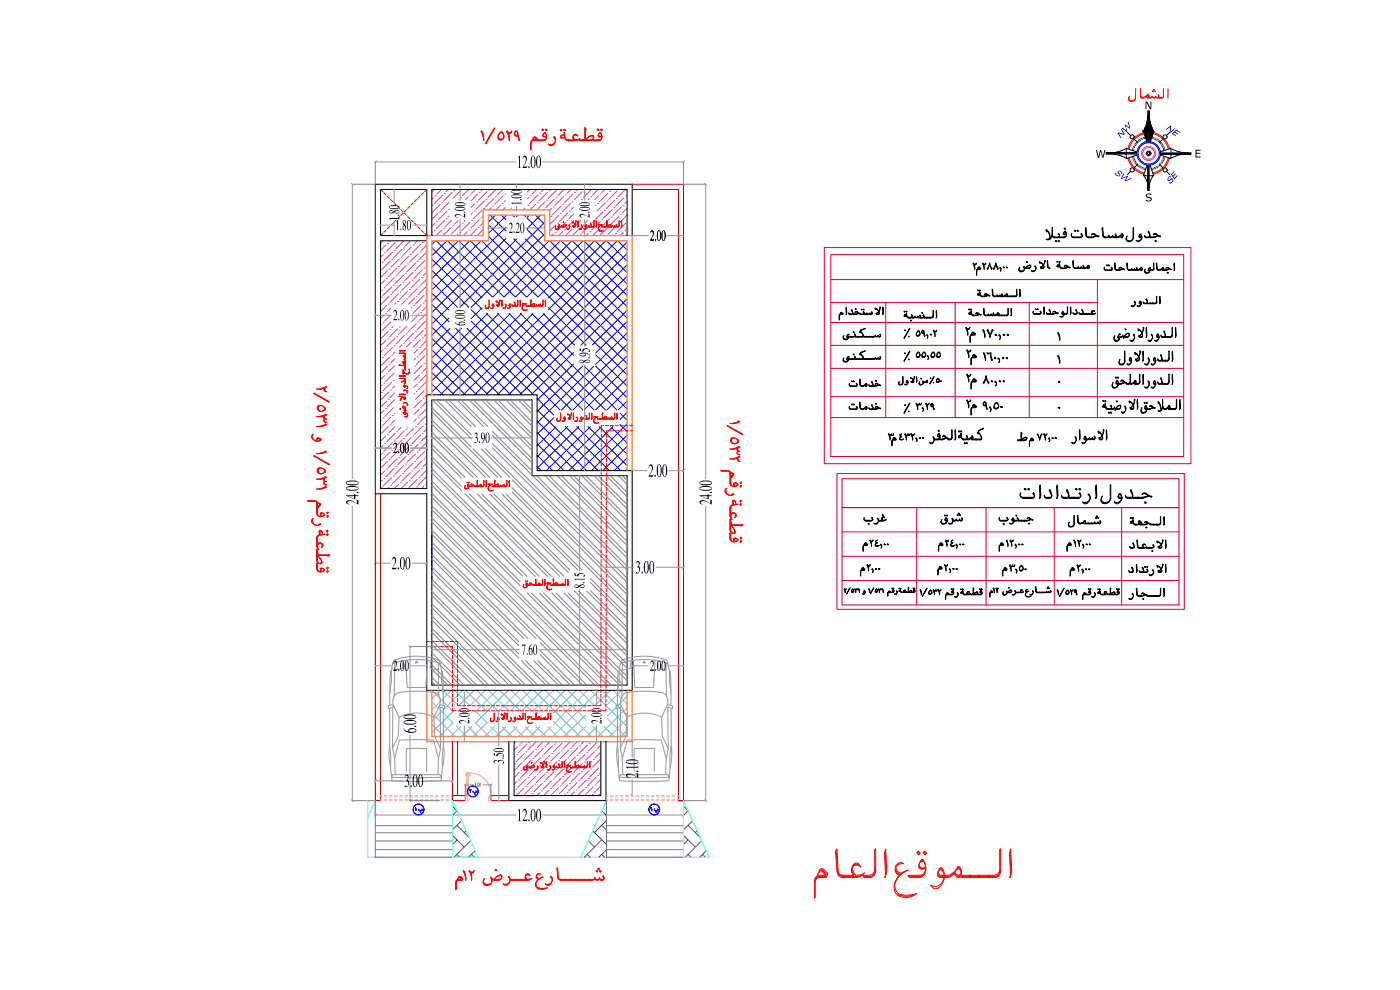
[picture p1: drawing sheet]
<svg xmlns="http://www.w3.org/2000/svg" width="420mm" height="297mm" viewBox="0 0 420 297" stroke-linecap="round" stroke-linejoin="round" font-family="sans-serif">
<defs><g id="words">
<text font-size="12.3" x="268.5" y="127">3.29</text>
<g font-size="11.9">
<text x="282.2" y="105.1">L2</text>
<text x="282.2" y="111.8">L2</text>
<text x="282.2" y="119.2">L2</text>
<text x="282.2" y="127">L2</text>
</g>
<text font-size="11.5" x="311.9" y="136.9" transform="rotate(-90 311.9 136.9)">L'</text>
<text font-size="10.1" x="260" y="136.2">L3</text>
<text font-size="9.7" x="285.4" y="84.7">L2</text>
<text font-size="8.8" x="280.5" y="159.1">aVR</text>
<text font-size="7.5" x="257.9" y="158.7">yVF</text>
<text font-size="6.2" x="272.3" y="109.4">55.55</text>
<g font-size="6.1">
<text x="155.1" y="50.4">12.00</text>
<text x="194.5" y="143">2.00</text>
<text x="107.6" y="151.5" transform="rotate(-90 107.6 151.5)">24.00</text>
<text x="213.6" y="151.5" transform="rotate(-90 213.6 151.5)">24.00</text>
<text x="117.5" y="170.8">2.00</text>
<text x="190.7" y="172">3.00</text>
<text x="124.9" y="220" transform="rotate(-90 124.9 220)">6.00</text>
<text x="191.5" y="233.5" transform="rotate(-90 191.5 233.5)">2.10</text>
<text x="121.3" y="236.1">3.00</text>
<text x="155.1" y="246.4">12.00</text>
</g>
<text font-size="5.7" fill="#989898" x="121" y="245.5">F 1</text>
<text font-size="5.7" fill="#545454" x="137.2" y="240.2">F 2</text>
<text font-size="5.7" fill="#00f" x="191.6" y="245.5">F 1</text>
<g font-size="5.1">
<text x="139.6" y="65.4" transform="rotate(-90 139.6 65.4)">2.00</text>
<text x="156.5" y="61.7" transform="rotate(-90 156.5 61.7)">1.00</text>
<text x="118.6" y="69">1.80</text>
<text x="119.8" y="66.3" transform="rotate(-90 119.8 66.3)">1.80</text>
<text x="152.6" y="69.9">2.20</text>
<text x="195" y="72.2">2.00</text>
<text x="118" y="96.1">2.00</text>
<text x="139.6" y="97.8" transform="rotate(-90 139.6 97.8)">6.00</text>
<text x="176.9" y="109.1" transform="rotate(-90 176.9 109.1)">8.95</text>
<text x="118" y="135.9">2.00</text>
<text x="142.2" y="132.9">3.90</text>
<text x="175.4" y="176.6" transform="rotate(-90 175.4 176.6)">8.15</text>
<text x="156.5" y="196.4">7.60</text>
<text x="118" y="201.3">2.00</text>
<text x="195" y="201.3">2.00</text>
<text x="151.2" y="229.2" transform="rotate(-90 151.2 229.2)">3.50</text>
</g>
<g font-size="5.1" fill="#f00">
<text x="176.9" y="65.4" transform="rotate(-90 176.9 65.4)">2.00</text>
<text x="140.8" y="217.2" transform="rotate(-90 140.8 217.2)">2.00</text>
<text x="180.5" y="217.2" transform="rotate(-90 180.5 217.2)">2.00</text>
</g>
<text font-size="4.9" x="278.7" y="116.4">50</text>
<text font-size="3.9" fill="#f00" x="343.4" y="32.8" transform="rotate(1 343.4 32.8)">N</text>
<g font-size="3.9">
<text x="328.7" y="47.4">W</text>
<text x="358.5" y="47.2" transform="rotate(1 358.5 47.2)">E</text>
<text x="343.6" y="60.4" transform="rotate(-1 343.6 60.4)">S</text>
</g>
<g font-size="3.1">
<text x="316.4" y="116.1">0</text>
<text x="316.4" y="123.8">0</text>
</g>
<g font-size="3" fill="#00f">
<text x="336.2" y="41.7" transform="rotate(-48 336.2 41.7)">NW</text>
<text x="349.7" y="38.7" transform="rotate(34 349.7 38.7)">NE</text>
<text x="334.3" y="52.1" transform="rotate(34 334.3 52.1)">SW</text>
<text x="351.1" y="55.4" transform="rotate(-50 351.1 55.4)">SE</text>
</g>
<text font-size="2" x="142.5" y="236.1">1.00</text>
</g></defs>
<!-- layer: WALLS -->
<path d="M114.2 56.8h13.9v13.9h-13.9zM129.6 70.7v-13.9h58.6v13.9M189.7 70.7v-15.4h-77.1v92.9h15.5v58.9h61.6v-65.9h-28.5v-22.7h-33.1v28.1h-13.9v-74.4h13.9M129.6 120h30.1v22.7h28.5v62.9h-58.6zM152.7 222.5v17.7h29.1v-17.7M154.3 222.5v16.2h26v-16.2" fill="none" stroke="#000" stroke-width=".3"/>
<!-- layer: hatch -->
<g fill="none" stroke="#df30aa" stroke-width=".3">
<path d="M130 59.3l-.4 .4M130.5 56.8l-.9 .9M130.6 58.7h.1M132.5 56.8l-1.4 1.4M132.9 58.5l-2.6 2.6M133.4 58h.1M134.6 56.8l-.7 .7M135.7 57.7l-2.6 2.6M136.2 57.2h.1M138.5 57l-2.6 2.5M140.7 56.8l-1.9 1.9M142.7 56.8l-1.2 1.2"/>
<path d="M143.3 58.2l-1.9 2M143.8 57.7h.1M144.8 56.8l-.5 .4M145.9 59.8h.1M146.2 57.5l-2.6 2.6M146.7 57h.1M148.2 59.5l-2.5 2.6M148.7 59h.1M148.9 56.8l-2.5 2.5M150.9 56.8l-1.7 1.7M151 58.7l-2.6 2.6M158.7 59.3l-.4 .3"/>
<path d="M159.1 56.8l-.8 .8M159.2 58.7h.1M161.1 56.8l-1.4 1.4M161.5 58.5l-2.6 2.6M162 58h.1M163.2 56.8l-.7 .7M164.3 57.7l-2.6 2.6M164.8 57.2h.1M166.3 59.8l-2.5 2.5M166.8 59.3h.1M167.1 57l-2.6 2.5M169.1 59l-2.5 2.6"/>
<path d="M169.3 56.8l-1.9 1.9M169.7 58.5h.1M171.4 56.8l-1.2 1.2M171.9 58.2l-2.5 2.6M172.5 57.7h.1M173.4 56.8l-.4 .4M174.8 57.5l-2.4 2.3M175.3 57h.1M177.5 56.8l-2.5 2.5M179.5 56.8l-1.7 1.7M179.6 58.7l-1.1 1.1M180.1 58.2h.1"/>
<path d="M181.6 56.8l-1 .9M182.4 58l-2.5 2.6M183 57.5h.1M183.6 56.8l-.1 .2M185 59.5h.1M185.2 57.2l-2.5 2.6M187.3 59.3l-2.6 2.5M187.7 56.8l-2.2 2.2M187.8 58.7h.1M114.2 79.2h.1M114.7 78.7h.1M115 76.4l-.8 .8"/>
<path d="M115 72.2l-.8 .9M115.5 75.9h.1M115.8 73.6l-1.6 1.5M116.3 73.1h.1M117 78.4l-2.5 2.6M117.1 72.2l-.3 .3M117.5 77.9h.1M117.8 75.6l-2.6 2.6M118.3 75.1h.1M118.6 72.8l-2.6 2.6M119.1 72.3h.1M119.6 80h.1"/>
<path d="M119.8 77.7l-2.5 2.5M120.3 77.2h.1M120.6 74.9l-2.5 2.5M121.1 74.4h.1M121.2 72.2l-2.4 2.4M121.9 79.7l-2.6 2.6M122.4 79.2h.1M122.6 76.9l-2.5 2.5M123.2 76.4h.1M123.2 72.2l-1.6 1.6M123.4 74.1l-2.6 2.6M123.9 73.6h.1"/>
<path d="M124.7 78.9l-2.6 2.6M125.2 78.4h.1M125.3 72.2l-.9 .9M125.5 76.1l-2.6 2.6M126 75.6h.1M126.2 73.3l-2.5 2.6M126.7 72.8h.1M127.3 72.2l-.1 .1M127.5 78.2l-2.5 2.5M128 77.7h.1M128.1 79.7l-.4 .3M128.1 75.6l-2.4 2.3"/>
<path d="M128.1 73.5l-1.6 1.6M129.8 61.6h.1M129.8 69.8l-.2 .1M130.3 69.2h.1M130.6 67l-1 .9M131.1 66.4h.1M131.3 64.1l-1.7 1.8M131.9 63.6h.1M132.1 61.3l-2.5 2.5M132.6 60.8h.1M132.6 69l-1.7 1.7M133.1 68.5h.1"/>
<path d="M133.4 66.2l-2.6 2.5M133.9 65.6h.1M134.1 63.4l-2.5 2.5M134.7 60.7l-2.3 2.4M135.2 70.5h.1M135.4 68.2l-2.4 2.5M135.5 66.2l-1.9 1.8M135.9 67.7h.1M137.4 70.3l-.4 .4M137.5 66.2l-1.1 1M138 69.8h.1M138.2 67.5l-2.5 2.5"/>
<path d="M140.3 69.5l-1.2 1.2M140.8 69h.1M141 66.7l-2.5 2.5M141.5 66.2h.1M141.8 63.9l-.4 .4M142.3 63.4h.1M142.6 61.1l-1.2 1.2M143.1 60.6h.1M143.1 68.7l-2 2M143.6 68.2h.1M143.8 65.9l-2.5 2.6M144.3 65.4h.1"/>
<path d="M144.6 63.1l-2.5 2.5M145 68.8l-1.7 1.7M145 66.8l-.9 .9M145 64.8l-.1 .1M145.1 62.6h.1M145.4 60.3l-2.6 2.6M147.4 62.3l-.6 .7M147.9 61.8h.1M150.2 61.6l-1.4 1.4M150.7 61.1h.1M151.6 62.2l-.7 .8M158.4 61.6h.1"/>
<path d="M160.7 61.3l-1.7 1.7M161.2 60.8h.1M163.3 62.9h.1M163.5 60.6l-2.4 2.4M164 60.1h.1M165.3 64.9h.1M165.6 62.6l-.6 .6M166.1 62.1h.1M166.1 70.3l-.5 .4M166.6 69.8h.1M166.8 67.5l-1.8 1.8M167.4 67h.1"/>
<path d="M167.6 64.6l-2.6 2.6M168.1 64.1h.1M168.4 61.8l-2.6 2.6M168.9 61.3h.1M168.9 69.5l-1.2 1.2M169.4 69h.1M169.7 66.7l-2.6 2.5M170.2 66.2h.1M170.4 63.9l-2.5 2.5M170.9 63.4h.1M171.2 61.1l-2.6 2.5M171.7 68.7l-2 2"/>
<path d="M172.1 64.2l-1.4 1.4M172.1 62.2l-.7 .7M172.2 68.2h.1M172.2 66.2l-2.3 2.3M174.2 70.3h.1M174.3 66.2l-1.6 1.5M174.5 68l-2.6 2.5M175 67.5h.1M176.6 70l-.8 .7M177.1 69.5h.1M177.3 67.2l-2.5 2.6M178.8 61.6v.1"/>
<path d="M179.4 61.1h.1M179.4 69.2l-1.5 1.5M179.9 68.7h.1M180.1 66.4l-2.5 2.6M180.6 65.9h.1M180.9 63.6l-2.1 2.2M181.4 63.1h.1M181.6 60.8l-2.5 2.6M182.2 60.3h.1M182.2 68.5l-2.3 2.2M182.7 68h.1M183 65.6l-2.6 2.6"/>
<path d="M183.5 65.1h.1M183.7 62.9l-2.6 2.5M184.2 62.3h.1M184.2 70.5l-.1 .2M184.5 60.1l-2.6 2.5M184.7 70h.1M185 67.7l-2.6 2.6M185.5 67.2h.1M185.7 64.9l-2.5 2.6M186.3 64.4h.1M186.5 62.1l-2.5 2.5M187 61.6h.1"/>
<path d="M187 69.8l-.9 .9M187.5 69.2h.1M187.8 67l-2.6 2.5M188.2 70.6l-.1 .1M188.2 68.6l-.2 .1M188.2 64.5l-2.2 2.2M188.2 62.5l-1.4 1.4M188.2 60.4l-.7 .7M114.2 99.6h.1M114.5 89.2h.1M114.5 97.4l-.3 .2M114.7 86.9l-.5 .5"/>
<path d="M115 96.8h.1M115.2 86.3h.1M115.2 94.5l-1 1.1M115.5 84.1l-1.3 1.3M115.8 94h.1M116 83.6h.1M116 91.7l-1.8 1.8M116.3 81.2l-2.1 2.1M116.5 99.4l-2.3 2.3M116.8 80.7h.1M116.8 88.9l-2.6 2.6M117 98.9h.1"/>
<path d="M117.2 96.6l-2.5 2.5M117.2 94.6l-1.7 1.7M117.3 88.4h.1M117.5 86.1l-2.5 2.5M118 97.9l-.5 .5M118.1 85.6h.1M118.3 83.3l-2.5 2.5M118.8 82.8h.1M119.1 80.5l-2.6 2.5M119.3 90.5h.1M119.3 98.6l-2.5 2.6M119.6 88.1l-2.6 2.6"/>
<path d="M119.8 98.1h.1M120.1 87.6h.1M120.3 85.3l-2.5 2.6M120.8 84.8h.1M121.1 82.5l-2.5 2.6M121.6 82h.1M121.6 90.2l-1.1 1.1M122 97.9l-2.4 2.5M122.1 89.7h.1M122.4 87.4l-2.6 2.5M122.9 86.9h.1M123.2 84.6l-2.6 2.5"/>
<path d="M123.7 84.1h.1M123.9 81.8l-2.5 2.5M124.2 99.9l-2.6 2.5M124.4 81.2h.1M124.4 89.4l-1.9 1.9M124.7 99.4h.1M125 88.9h.1M125 97.1l-2.6 2.5M125.2 86.6l-2.6 2.6M125.5 96.6h.1M125.7 86.1h.1M125.7 94.3l-2.2 2.2"/>
<path d="M126 83.8l-2.6 2.5M126.2 93.8h.1M126.5 83.3h.1M126.5 91.5l-2.6 2.5M126.7 81l-2.5 2.6M127 91h.1M127 99.1l-2.6 2.6M127.2 80.5h.1M127.2 88.6l-2.5 2.6M127.5 98.6h.1M127.7 88.1h.1M127.7 96.3l-2.5 2.6"/>
<path d="M128 85.8l-2.5 2.6M128.1 98l-.1 .1M128.1 94l-2.1 2M128.1 91.9l-1.4 1.3M128.1 89.9l-.6 .6M128.1 83.7l-1.9 1.9M128.1 81.7l-1.1 1.1M114.2 107.8v.1M114.5 117.8h.1M114.7 107.3h.1M114.7 115.5l-.5 .5M115 105l-.8 .8"/>
<path d="M115.2 115h.1M115.5 104.5h.1M115.5 112.7l-1.3 1.2M115.8 102.2l-1.6 1.5M116 112.2h.1M116.3 101.7h.1M116.3 109.8l-2.1 2.1M116.5 119.8h.1M116.8 109.3h.1M116.8 117.5l-2.6 2.6M117 107l-2.5 2.6M117.3 117h.1"/>
<path d="M117.5 106.5h.1M117.5 114.7l-2.5 2.5M117.8 104.3l-2.6 2.5M118.1 114.2h.1M118.3 103.7h.1M118.3 111.9l-2.5 2.6M118.4 120l-2.1 2.1M118.4 117.9l-1.4 1.4M118.4 115.9l-.6 .6M118.4 109.8l-1.9 1.9M118.4 107.7l-1.1 1.1M118.4 105.6l-.3 .4"/>
<path d="M118.6 101.4l-2.6 2.6M119.1 100.9h.1M120.6 103.4l-.7 .8M121.1 102.9h.1M121.4 100.7l-2.6 2.5M121.9 100.1h.1M123.4 102.7l-1.5 1.5M123.9 102.2h.1M124.4 109.8h.1M124.4 118l-.2 .2M124.7 107.6l-.5 .4M125 117.5h.1"/>
<path d="M125.2 107h.1M125.2 115.2l-1 1M125.5 104.8l-1.3 1.1M125.7 114.7h.1M126 104.3h.1M126 112.4l-1.8 1.8M126.2 101.9l-2.2 2.3M126.5 111.9h.1M126.7 101.4h.1M126.7 109.6l-2.5 2.5M127 119.6h.1M127.2 109.1h.1"/>
<path d="M127.2 117.2l-2.5 2.6M127.5 106.8l-2.5 2.5M127.7 116.7h.1M128 106.3h.1M128 114.5l-2.5 2.5M128.1 118.5l-.6 .6M128.1 112.3l-1.9 1.9M128.1 110.3l-1.1 1.1M128.1 108.3l-.4 .3M128.1 104.2l-2.4 2.3M128.1 102.1l-1.6 1.6M128.1 100.1l-.9 .8"/>
<path d="M114.2 136.4h.1M114.2 128.3h.1M114.5 125.9l-.3 .3M114.7 135.9h.1M115 125.4h.1M115 133.6l-.8 .8M115.2 123.1l-1 1.1M115.5 133.1h.1M115.8 122.6h.1M115.8 130.8l-1.6 1.6M116 120.3l-1.8 1.8M116.3 130.3h.1"/>
<path d="M116.3 138.5l-2.1 2M116.5 128l-2.3 2.3M116.8 138h.1M117 127.5h.1M117 135.7l-2.5 2.5M117.3 125.2l-2.6 2.5M117.8 124.7h.1M117.8 132.8l-2.6 2.6M118.1 122.4l-2.6 2.5M118.4 128.1l-1.6 1.7M118.4 126.1l-.9 .9M118.4 124.1h-.1"/>
<path d="M118.6 130l-2.6 2.6M118.8 140h.1M119.1 129.5h.1M119.1 137.7l-2.6 2.5M120.4 128.2l-.8 .8M121.1 139.7l-2.5 2.6M121.4 129.3l-2.6 2.5M121.6 139.2h.1M121.9 128.8h.1M121.9 136.9l-2.6 2.6M122.4 128.2v.1M123.9 139l-2.5 2.5"/>
<path d="M124.2 128.5l-2.6 2.5M124.4 138.5h.1M124.7 128h.1M124.7 136.2l-2.6 2.5M125 125.7l-.8 .7M125.2 135.7h.1M125.5 125.2h.1M125.5 133.3l-2.6 2.6M125.7 122.9l-1.5 1.5M126 132.8h.1M126.2 122.4h.1M126.2 130.5l-2.5 2.6"/>
<path d="M126.5 120.1l-2.3 2.2M126.7 130h.1M126.7 138.2l-2.5 2.5M127 127.7l-2.6 2.6M127.2 137.7h.1M127.5 127.2h.1M127.5 135.4l-2.5 2.6M127.7 124.9l-2.5 2.6M128 134.9h.1M128.1 138.9l-1.1 1.1M128.1 136.9l-.4 .3M128.1 132.8l-2.4 2.4"/>
<path d="M128.1 130.8l-1.6 1.5M128.1 128.7l-.9 .8M128.1 126.6l-.1 .1M128.1 122.6l-2.1 2.1M128.1 120.5l-1.4 1.4M114.5 146.4h.1M114.7 144.1l-.5 .5M115.2 143.6h.1M115.5 141.3l-1.3 1.3M116 140.7h.1M116.8 146.1l-.5 .5M117.3 145.6h.1"/>
<path d="M117.5 143.3l-2.5 2.6M118.1 142.8h.1M118.3 140.5l-2.5 2.6M119.6 145.4l-1.3 1.2M120.1 144.9h.1M120.3 142.6l-2.5 2.5M120.8 142.1h.1M122.4 144.6l-2 2M122.9 144.1h.1M123.2 141.8l-2.6 2.5M123.7 141.3h.1M125 146.1h.1"/>
<path d="M125.2 143.8l-2.6 2.6M125.7 143.3h.1M126 141l-2.6 2.6M126.5 140.5h.1M127.2 145.9l-.7 .7M127.7 145.4h.1M128 143.1l-2.5 2.5M128.1 141l-1.9 1.8M154.3 229.1h.1M154.3 237.3v.1M154.6 226.9l-.3 .2M154.8 236.8h.1"/>
<path d="M154.8 222.5l-.5 .6M155.1 226.3h.1M155.1 234.5l-.8 .8M155.3 224.1l-1 1M155.6 234h.1M155.9 223.5h.1M155.9 231.7l-1.6 1.6M156.4 231.2h.1M156.6 228.9l-2.3 2.4M156.9 222.5l-.5 .5M157.1 228.4h.1M157.1 236.5l-2.1 2.2"/>
<path d="M157.4 226.1l-2.6 2.5M157.6 236h.1M157.9 225.6h.1M157.9 233.8l-2.6 2.5M158.1 223.3l-2.5 2.5M158.4 233.2h.1M158.7 222.8h.1M158.7 231l-2.6 2.5M159.2 230.4h.1M159.2 238.6l-.1 .1M159.4 228.1l-2.5 2.6M159.7 238.1h.1"/>
<path d="M160 227.6h.1M160 235.8l-2.6 2.6M160.2 225.3l-2.6 2.6M160.5 235.3h.1M160.7 224.8h.1M160.7 233l-2.6 2.5M160.9 222.5l-2.5 2.6M161.2 232.5h.1M161.5 230.2l-2.6 2.5M162 229.6h.1M162 237.9l-.9 .8M162.2 227.4l-2.5 2.5"/>
<path d="M162.5 237.3h.1M162.8 226.9h.1M162.8 235l-2.6 2.6M163 224.6l-2.5 2.5M163 222.5l-1.8 1.8M163.3 234.5h.1M163.5 224.1h.1M163.5 232.2l-2.5 2.6M164 231.7h.1M164.3 229.4l-2.6 2.6M164.8 228.9h.1M164.8 237.1l-1.6 1.6"/>
<path d="M165 226.6l-2.5 2.5M165 222.5l-1 1M165.3 236.5h.1M165.6 226.1h.1M165.6 234.3l-2.6 2.5M165.8 223.8l-2.5 2.5M166.1 233.8h.1M166.3 223.3h.1M166.3 231.5l-2.5 2.5M166.8 231h.1M167.1 228.6l-2.6 2.6M167.1 222.5l-.3 .3"/>
<path d="M167.4 238.6h.1M167.6 228.1h.1M167.6 236.3l-2.4 2.4M167.9 225.8l-2.6 2.6M168.1 235.8h.1M168.4 225.3h.1M168.4 233.5l-2.6 2.5M168.6 223l-2.5 2.6M168.9 233h.1M169.1 230.7l-2.5 2.5M169.7 230.2h.1M169.7 238.4l-.4 .3"/>
<path d="M169.9 227.9l-2.5 2.5M170.2 237.9h.1M170.4 227.4h.1M170.4 235.5l-2.5 2.6M170.7 225.1l-2.6 2.5M170.9 235h.1M171.2 224.6h.1M171.2 232.7l-2.6 2.6M171.2 222.5l-2.3 2.3M171.7 232.2h.1M171.9 229.9l-2.5 2.6M172.5 229.4h.1"/>
<path d="M172.5 237.6l-1.1 1.1M172.7 227.1l-2.5 2.5M173 237.1h.1M173.2 226.6h.1M173.2 234.8l-2.5 2.5M173.2 222.5l-1.5 1.6M173.5 224.3l-2.6 2.6M173.7 234.3h.1M174 223.8h.1M174 232l-2.6 2.5M174.5 231.5h.1M174.8 229.1l-2.6 2.6"/>
<path d="M175.2 222.5l-.7 .8M175.3 228.6h.1M175.3 236.8l-1.9 1.9M175.5 226.3l-2.5 2.6M175.8 236.3h.1M176.1 225.8h.1M176.1 234l-2.6 2.5M176.3 223.5l-2.6 2.6M176.6 233.5h.1M176.8 223h.1M176.8 231.2l-2.6 2.6M177.3 230.7h.1"/>
<path d="M177.6 228.4l-2.6 2.6M177.8 238.4h.1M178.1 227.9h.1M178.1 236l-2.6 2.6M178.3 225.6l-2.5 2.5M178.6 235.5h.1M178.8 225.1h.1M178.8 233.2l-2.5 2.6M179.1 222.8l-2.5 2.5M179.4 232.7h.1M179.6 230.4l-2.5 2.6M180.1 229.9h.1"/>
<path d="M180.1 238.1l-.6 .6M180.3 235.9l-2 2M180.3 233.8l-1.2 1.2M180.3 231.8l-.4 .4M180.3 227.7l-2.5 2.5M180.3 225.6l-1.7 1.8M180.3 223.6l-.9 1"/>
</g>
<!-- layer: Roof Wall -->
<path d="M128.1 118.5v-47.8h16.9v-7.7h20v7.7h24.7v70.5M129.6 118.5v-46.3h17v-7.7h16.9v7.7h24.7v69M128.1 207.1v15.4h61.6v-15.4M129.6 207.1v13.9h58.6v-13.9" fill="none" stroke="#ff7f00" stroke-width=".38"/>
<!-- layer: Upper Roof Hatch -->
<g fill="none" stroke="#00f" stroke-width=".3">
<path d="M129.6 77.8l15.1 15M129.6 74.3l15.1 15.1M130.7 72.2l-1.1 1.1M130.9 72.2l16.9 16.9M134.1 72.2l-4.5 4.5M134.3 72.2l16.9 16.9M137.5 72.2l-7.9 8M137.7 72.2l16.9 16.9M141 72.2l-11.4 11.4M141.1 72.2l16.9 16.9M144.3 72.2l-14.7 14.8M144.6 72.2l16.8 16.9"/>
<path d="M146.6 70.9l41.6 41.6M146.6 67.4l41.6 41.7M147.1 64.5l4.8 4.8M148.7 64.5l-2.1 2.1M150.5 64.5l1.4 1.4M151.9 71.5l-22.3 22.3M151.9 68.1l-22.3 22.3M152 64.5l-5.4 5.5M153.9 64.5l.5 .6M154.2 71.7l34 33.9M155.1 71.7l-25.5 25.5M155.5 64.5l-.5 .6"/>
<path d="M157.3 64.5l.5 .6M157.6 71.7l30.6 30.6M158.2 68.9l30 29.9M158.2 65.4l5.3 5.4M158.9 64.5l-.7 .7M160.7 64.5l2.8 2.8M162.2 64.5l-4 4.1M163.5 70.1l-22.1 22.1M163.5 66.7l-25.5 25.5M164.8 72.2l-16.9 16.9M165 72.2l23.2 23.2M168.2 72.2l-16.9 16.9"/>
<path d="M168.4 72.2l19.8 19.8M171.6 72.2l-16.9 16.9M171.8 72.2l16.4 16.4M175 72.2l-16.9 16.9M175.2 72.2l13 13M178.4 72.2l-16.9 16.9M178.6 72.2l9.6 9.6M181.8 72.2l-17.2 17.2M182 72.2l6.2 6.2M185.2 72.2l-20.6 20.7M185.4 72.2l2.8 2.8M188.2 79.5l-39 39"/>
<path d="M188.2 76.1l-42.4 42.4M188.2 72.7l-45.8 45.8M129.6 98.2l20.3 20.3M129.6 94.8l23.7 23.7M129.6 91.3l5.1 5.2M129.6 88l5.1 5.1M129.6 84.6l7.7 7.6M129.6 81.1l11.1 11.1M134.7 95.4l-5.1 5.2M135.1 98.5l-5.5 5.5M136.8 98.5l19.9 20M138.5 98.5l-8.9 8.9"/>
<path d="M140.2 98.5l19.9 20M141.4 96.3l26.7 26.7M141.4 92.9l30.1 30.1M144.7 92.4l-3.3 3.2M146 94.1l28.9 28.9M146.3 94.1l-16.7 16.7M149.4 94.1l28.9 28.9M149.7 94.1l-20.1 20.1M152.8 94.1l28.9 28.9M153.1 94.1l-23.5 23.5M156.2 94.1l28.9 28.9M156.5 94.1l-24.3 24.4"/>
<path d="M159.6 94.1l12.5 12.5M159.9 94.1l-24.3 24.4M163 94.1l9.5 9.4M163.4 94.1l-24.4 24.4M164.6 92.3l11.3 11.2M188.2 99.9l-9.4 9.5M188.2 96.5l-9.4 9.4M188.2 93.1l-10.5 10.4M188.2 89.7l-13.8 13.8M188.2 86.3l-32.2 32.2M188.2 82.9l-35.6 35.6M129.6 115.2l3.3 3.3"/>
<path d="M129.6 111.8l6.7 6.7M129.6 108.4l10.1 10.1M129.6 105l13.5 13.5M129.6 101.6l16.9 16.9M161.2 119.5l4.9 5M172.1 109.2l-10.9 10.9M172.1 105.8l-12.7 12.7M174.8 109.9l-13.6 13.6M175.4 109.9l12.8 12.8M178.2 109.9l-17 17M178.8 109.8l9.4 9.5M178.8 106.5l9.4 9.4"/>
<path d="M188.2 117l-6.1 6M188.2 113.6l-9.5 9.4M188.2 110.1l-12.9 12.9M188.2 106.8l-16.3 16.2M188.2 103.3l-19.7 19.7M161.2 140l1.2 1.2M161.2 136.6l4.6 4.6M161.2 133.2l8 8M161.2 129.8l11.5 11.4M161.2 126.4l14.9 14.8M161.2 123l4.9 4.9M166.1 125.4l-4.9 4.9"/>
<path d="M166.3 128l13.2 13.2M166.9 128l-5.7 5.7M169.7 128l13.2 13.2M170.3 128l-9.1 9.1M173.1 128l13.2 13.2M173.7 128l-12.5 12.5M176.5 128l11.7 11.7M177.2 128l-13.3 13.2M179.9 128l8.3 8.3M180.5 128l-13.2 13.2M183.3 128l4.9 4.9M184 128l-13.3 13.2"/>
<path d="M186.1 127.4l2.1 2.1M186.1 124l2.1 2.1M188.2 137.4l-3.9 3.8M188.2 134l-7.2 7.2M188.2 130.6l-10.7 10.6M188.2 127.2l-14.1 14M188.2 123.8l-2.1 2.1M188.2 120.3l-2.7 2.7M188.2 140.8l-.4 .4"/>
</g>
<g fill="none" stroke="#6ec1dd" stroke-width=".3">
<path d="M129.6 217.4l3.6 3.6M129.6 214l7 7M129.6 210.6l6.4 6.3M129.6 207.2l6.4 6.4M132.1 207.1l-2.5 2.5M133 207.1l4.5 4.6M135.5 207.1l-5.9 5.9M136 216.8l-4.1 4.2M136 213.4l-6.4 6.4M136.4 207.1l4.5 4.6M137 218l3 3M138.2 218l-3 3"/>
<path d="M138.9 207.1l-9.3 9.3M139.8 207.1l6.4 6.5M140.4 218l3 3M141.6 218l-2.9 3M142.3 207.1l-4.6 4.6M142.6 216.8l4.2 4.2M142.6 213.4l3.6 3.5M143.2 207.1l5.9 6M145.7 207.1l-4.5 4.6M146.2 216.8l-4.1 4.2M146.2 213.4l-3.6 3.6M146.6 207.1l6 6"/>
<path d="M147.3 218l2.9 3M148.4 218l-3 3M149.1 207.1l-6.5 6.5M150 207.1l5.9 6M150.7 218l3 3M151.8 218l-2.9 3M152.5 207.1l-6 6M153.4 207.1l6 6M154.1 218l2.9 3M155.2 218l-2.9 3M155.9 207.1l-5.9 6M156.8 207.1l6 6"/>
<path d="M157.6 218l2.9 3M158.6 218l-2.9 3M159.3 207.1l-5.9 6M160.2 207.1l13.9 13.9M160.9 218l3 3M162 218l-2.9 3M162.8 207.1l-6 6M163.6 207.1l13.9 13.9M164.4 218l2.9 3M165.4 218l-2.9 3M166.1 216.5l4.6 4.5M166.1 207.1l-5.9 6"/>
<path d="M167 207.1l8.7 8.7M169.6 207.1l-6 6M170.4 207.1l5.3 5.2M173 207.1l-6.9 6.8M173.8 207.1l4.6 4.6M175.7 214.6l-6.4 6.4M175.7 218l-3 3M176.4 207.1l-10.3 10.2M177.2 207.1l4.6 4.6M177.9 218l3 3M179.1 218l-3 3M179.8 207.1l-13.9 13.9"/>
<path d="M180.7 207.1l7.5 7.6M181.3 218l3 3M182.3 215.6l5.4 5.4M182.3 212.2l5.9 5.8M183.2 207.1l-4.6 4.6M184.1 207.1l4.1 4.1M186.6 207.1l-4.6 4.6M187.4 207.1l.8 .7M188.2 219.1l-1.9 1.9M188.2 215.7l-5.2 5.3M188.2 212.3l-8.7 8.7M188.2 208.9l-5.9 5.9"/>
<path d="M129.6 220.8l.2 .2"/>
</g>
<!-- layer: VOID -->
<g fill="none" stroke="#f00" stroke-width=".3">
<path d="M114.2 56.8l.6 .7M115.2 57.8l.7 .7M116.2 58.8l.7 .7M125 59.8l-.6 .7M126.1 58.8l-.7 .7M127.1 57.8l-.7 .7M128.1 56.8l-.6 .7M114.8 70l-.6 .7M115.9 69l-.7 .7M116.9 68l-.7 .7M122 62.9l-.7 .7M123 61.9l-.7 .7"/>
<path d="M124 60.9l-.7 .6M125.4 68l.7 .7M126.4 69l.7 .7M127.5 70l.6 .7M180.5 131.7v1M180.5 133.1v1M180.5 134.6v.9M180.5 136v1M180.5 137.4v1M180.5 138.9v1M180.5 128.8v.9M180.5 130.2v1"/>
<path d="M181.3 127.7h-.8v.6M181.7 127.7h1M182 130.3v1M182 131.8v.9M182 133.2v1M182 134.6v1M182 136.1v1M182 137.6v.9M182 139v.9M182.7 129.3h-.7v.6M183.2 127.7h.9M183.2 129.3h1"/>
<path d="M184.6 127.7h1M184.7 129.3h.9M186.1 127.7h.9M186.1 129.3h1M187.5 127.7h1M187.6 129.3h.9M189 127.7h.7M189 129.3h.7M180.4 154.8v1M180.4 156.2v1M180.4 157.7v1M180.4 159.1v1"/>
<path d="M180.5 140.4v.9M180.5 141.8v.9M180.5 143.2v1M180.5 144.7v1M180.5 146.1v1M180.5 147.6v.9M180.5 149v1M180.5 150.5v.9M180.5 151.9v1M180.5 153.4l-.1 .9M182 141.9v1M182 143.3v1"/>
<path d="M182 144.8v.9M182 146.2v1M182 147.7v.9M182 149.1v1M182 150.6v.9M182 152v1M182 153.4v1M182 154.9v1M182 156.3v1M182 157.8v.9M182 159.2v1M182 140.4v1"/>
<path d="M180.4 176.5v.9M180.4 177.9v1M180.4 179.4v.9M180.4 160.6v.9M180.4 162v1M180.4 163.5v.9M180.4 164.9v1M180.4 166.4v.9M180.4 167.8v1M180.4 169.2v1M180.4 170.7v.9M180.4 172.2v.9"/>
<path d="M180.4 173.6v.9M180.4 175v1M181.9 163.6v.9M181.9 165v1M181.9 166.4v1M181.9 167.9v1M181.9 169.4v.9M181.9 170.8v.9M181.9 172.2v1M181.9 173.7v1M181.9 175.1v1M181.9 176.6v.9"/>
<path d="M181.9 178v1M181.9 179.4v1M182 160.7v.9M182 162.1l-.1 1M128.1 194h.7M128.1 192.5h.7M129.3 194h.9M129.3 192.5h1M130.7 194h1M130.8 192.5h.9M132.2 194h.9M132.2 192.5h1"/>
<path d="M133.6 194h1M133.7 192.5h.9M135.1 194h.7v.7M135.1 192.5h.9M135.8 195.2v1M135.8 196.7v.9M135.8 198.1v1M135.8 199.5v1M136.6 192.5h.7v.7M137.3 193.7v.9M137.3 195.1v1M137.3 196.5v1"/>
<path d="M137.3 198v1M137.3 199.5v.9M180.3 199.6v1M180.4 198.1l-.1 1M180.4 180.8v1M180.4 182.2v1M180.4 183.7v.9M180.4 185.2v.9M180.4 186.6v1M180.4 188v1M180.4 189.5v.9M180.4 190.9v1"/>
<path d="M180.4 192.3v1M180.4 193.8v1M180.4 195.3v.9M180.4 196.7v1M181.9 186.7v.9M181.9 188.1v1M181.9 189.6v.9M181.9 191v1M181.9 192.5v.9M181.9 193.9v1M181.9 195.4v.9M181.9 196.8v1"/>
<path d="M181.9 198.2v1M181.9 199.7v.9M181.9 180.9v.9M181.9 182.4v.9M181.9 183.8v1M181.9 185.2v1M135.8 201v1M135.8 202.4v1M135.8 203.9v.9M135.8 205.3v1M135.8 206.8v.9M135.8 208.2v1"/>
<path d="M135.8 209.7v.9M137.3 200.9v1M137.3 202.3v1M137.3 203.8v1M137.3 205.2v1M137.3 206.7v.9M137.3 208.1v1M137.3 209.6v.9M141.7 213.3h1M141.7 211.7h1M143.2 213.3h.9M143.2 211.7h.9"/>
<path d="M144.6 213.3h1M144.6 211.7h1M146 213.3h1M146 211.7h1M147.5 213.3h.9M147.5 211.7h.9M149 213.3h.9M149 211.7h.9M150.4 213.3h1M150.4 211.7h1M151.8 213.3h1M151.8 211.7h1"/>
<path d="M153.3 213.3h.9M153.3 211.7h.9M154.7 213.3h1M154.7 211.7h1M156.2 213.3h.9M156.2 211.7h.9M157.6 213.3h1M157.6 211.7h1M159.1 213.3h.9M159.1 211.7h.9M160.5 213.3h1M160.5 211.7h1"/>
<path d="M162 213.3h.9M162 211.7h.9M163.4 213.3h1M163.4 211.7h1M164.8 213.3h1M164.8 211.7h1M166.3 213.3h.9M166.3 211.7h.9M167.7 213.3h1M167.7 211.7h1M169.2 213.3h.9M169.2 211.7h.9"/>
<path d="M170.6 213.3h1M170.6 211.7h1M172.1 213.3h.9M172.1 211.7h.9M173.5 213.3h1M173.5 211.7h1M174.9 213.3h1M174.9 211.7h1M180.3 201v1M180.3 202.5v.9M180.3 203.9v1M180.3 205.4v.9"/>
<path d="M180.3 206.8v1M180.3 208.3v.9M180.3 209.7v1M181.8 208.4v.9M181.8 209.8v1M181.9 201.2v.9M181.9 202.6v.9M181.9 204v1M181.9 205.5v.9M181.9 206.9l-.1 1"/>
</g>
<!-- layer: Top Roof Hatch -->
<g fill="none" stroke="#808080" stroke-width=".3">
<path d="M129.6 138.2l8.9 8.9M129.6 134.6l8.9 8.9M129.6 130.9l12.4 12.3M129.6 127.2l16.1 16M129.6 123.5l19.7 19.7M129.6 137l8.9 8.9M129.6 133.3l10 9.9M129.6 129.7l13.6 13.5M129.6 126l17.3 17.2M129.6 122.3l11.9 11.8M129.8 120l11.7 11.7M131 120l10.5 10.5"/>
<path d="M133.5 120l8 8M134.7 120l8 8M137.1 120l8 8M138.4 120l8 8M140.8 120l18.9 18.8M142 134.6l8.6 8.6M142.1 120l17.6 17.6M144.4 134.6l8.6 8.6M144.5 120l15.2 15.2M145.7 134.6l42.5 42.6M145.7 120l14 14M147.8 134.3l40.4 40.4"/>
<path d="M147.8 130.6l11.9 11.9M147.8 133.1l40.4 40.4M147.8 129.4l11.9 11.9M148.2 120l11.5 11.5M149.4 120l10.3 10.3M151.9 120l7.8 7.8M153.1 120l6.6 6.6M155.6 120l4.1 4.1M156.8 120l2.9 2.9M159.2 120l.5 .5M129.6 156.6l48.9 49M129.6 152.9l52.6 52.7"/>
<path d="M129.6 149.3l26.5 26.5M129.6 145.6l27.3 27.3M129.6 141.9l31 31M129.6 159.1l46.5 46.5M129.6 155.4l50.2 50.2M129.6 151.7l53.9 53.9M129.6 148l26.5 26.5M129.6 144.3l28.5 28.6M129.6 140.7l32.2 32.2M139.6 148.2l24.7 24.7M140.9 148.2l24.6 24.7M143.3 148.2l24.7 24.7"/>
<path d="M144.6 148.2l24.6 24.7M147 148.2l23.6 23.6M148.2 148.2l22.8 22.8M150.7 148.2l22.7 22.8M151.9 148.2l22.7 22.8M153.7 147.6l23.4 23.4M153.7 144l34.5 34.4M153.7 146.4l34.5 34.5M159.9 142.7l28.3 28.4M161.1 142.7l27.1 27.1M163.6 142.7l24.6 24.7M164.8 142.7l23.4 23.4"/>
<path d="M167.2 142.7l21 21M168.5 142.7l19.7 19.8M170.9 142.7l17.3 17.3M172.2 142.7l16 16.1M174.6 142.7l13.6 13.6M175.8 142.7l12.4 12.4M178.3 142.7l9.9 9.9M179.5 142.7l8.7 8.7M182 142.7l6.2 6.3M183.2 142.7l5 5.1M185.6 142.7l2.6 2.6M186.8 142.7l1.4 1.4"/>
<path d="M129.6 178.7l26.9 26.9M129.6 175l30.6 30.6M129.6 171.4l26.1 26.1M129.6 167.7l26.1 26.1M129.6 164l27.6 27.6M129.6 160.3l31.3 31.3M129.6 177.4l28.1 28.2M129.6 173.8l31.8 31.8M129.6 170.1l26.1 26.1M129.6 166.4l26.1 26.2M129.6 162.8l28.8 28.8M158.2 177.9l27.7 27.7"/>
<path d="M159.5 177.9l27.6 27.7M161.9 177.9l26.3 26.3M163.1 177.9l25.1 25M165.6 177.9l22.6 22.6M166.8 177.9l21.4 21.3M169.3 177.9l18.9 18.9M170.5 177.9l17.7 17.7M172.4 177.3l15.8 15.8M173.6 177.3l14.6 14.6M176.1 177.3l12.1 12.1M177.2 174.8l11 10.9M177.2 171.1l11 11"/>
<path d="M177.2 177.2l11 11M177.2 173.6l11 10.9M129.6 197.1l8.5 8.5M129.6 193.4l12.2 12.2M129.6 189.7l15.8 15.9M129.6 186l19.5 19.6M129.6 182.4l23.2 23.2M129.6 199.5l6 6.1M129.6 195.9l9.7 9.7M129.6 192.2l13.4 13.4M129.6 188.5l17.1 17.1M129.6 184.8l20.8 20.8"/>
<path d="M129.6 181.1l24.4 24.5M156.5 198.2l7.4 7.4M157.7 198.2l7.4 7.4M160.2 198.2l7.3 7.4M161.4 198.2l7.4 7.4M162.1 196.4l9.1 9.2M162.1 192.8l12.8 12.8M162.1 195.2l10.3 10.4M129.6 204.5l1.2 1.1M129.6 200.8l4.8 4.8M129.6 203.2l2.4 2.4"/>
</g>
<!-- layer: Arabic Text -->
<g fill="none" stroke="#f00" stroke-width=".3">
<path d="M144.3 39.6l.3-.4 .4 1 .1 2M144.4 39.5l.6 1.3 .1 1.4M144.5 39.5l.6 1.9M148.4 38.4l.1 .1-2.7 4.6-.1-.1zM150.1 39.9a1.38 1.38 0 0 0-.6 1.4M150.2 39.8h.6M150.3 39.6a1.93 1.93 0 0 0-.8 2.1M150.3 39.6h.4M150.5 39.8l.6 .5 .1 .7M150.6 39.8l-.5 .1M150.7 39.6a1.28 1.28 0 0 1 .6 1.6 1.28 1.28 0 0 1-1.5 .8l-.3-.3M152.2 39.5l.6 1.9"/>
<path d="M152.4 39.7l.7 .1 .5-.6-.3 .7-.8 .1M153.4 39.6l-.4 .3h-.5M154.6 39.6l.5-.1 .2 .3M154.6 39.6a.66 .66 0 0 0 0 .8 .66 .66 0 0 0 .9 .2M154.7 39.3a.77 .77 0 0 0-.3 1.1 .77 .77 0 0 0 1.1 .3M154.7 39.4h.4M155.1 39.3l.3 .5M155.4 39.9l.5 2-.1 .3zM162.6 38.9l.2-.2 .3 .3-.2 .2zM162.7 38.8l.3 .3M163.6 38.9l.3-.2 .3 .3-.3 .2zM163.7 38.8l.3 .3"/>
<path d="M168.1 39l.2-.2 .3 .3-.2 .2zM168.2 38.9l.3 .3M169.1 39l.3-.2 .3 .3-.3 .2zM169.2 38.9l.3 .3M175.5 38.4l.3 .5M175.9 38.7l-.3-.4-.1 .1v3.1h.2v-2.5l.2-.2M179.2 38.9l.2-.2 .3 .3-.2 .2zM179.3 38.8l.3 .3M180.2 38.9l.3-.2 .2 .3-.2 .2zM180.3 38.8l.3 .3M149.5 41.3l.7 .4M151 41.6l-.7 .3-.7-.3"/>
<path d="M151.2 41a.95 .95 0 0 1-1 .8M152.8 42.2l-.2-1.4-.6-1.2 .3-.4 .5 1.5v1.5M154.4 40.1l.3 .6h.6M155.5 40.8l.3 1.2M159.3 42.7v2.3l.1-2.1M160.2 41.3l.3-.1 .7 .6M160.7 41.2l-.5-.1-.4 .7 .5-.5 .8 .6-1.3 .1-.5 .7M160.8 41.2l.6 .5-.2 .5h-1.2l-.6 .6M161.1 42.1h-1.2l-.5 .4M161.3 41.9l.3 .3M161.5 42.2h1.6M163 40.8l.5 .2 .5-.1"/>
<path d="M163.1 41.1a.76 .76 0 0 1 .5-1.3l.4 .7 .1 .8M163.2 40.9a.45 .45 0 0 1 .1-.8 .45 .45 0 0 1 .6 .4l.1 .5M163.3 40l.4 .1M163.7 41.8l-.4 .3h-1.9M164 40.8l-.8 .1M164 41h-.8M164 41l-.1 .5-.5 .4h-2.2M164.1 41.3a1.04 1.04 0 0 1-1 .9M166.2 43.2l-.8 .4-.5-.1M166.3 41.1l.4 .7M166.3 41l-.2 .2a1.28 1.28 0 0 1 .2 1.8 1.28 1.28 0 0 1-1.7 .2l.5 .5 .7-.1M166.3 41a1.7 1.7 0 0 1-.5 2.6"/>
<path d="M168.2 41.2l.3 .2M168.3 41l.1 .3h.6M168.6 40.6l.8-.2zM168.6 40.6l-.4 .6M168.6 40.6l-.2 .3 .2 .2M168.6 41.2l.8-.2-.2 .3-.7 .1M169.5 41.5l.4 .5 .6 .2h2.5l1-.6M169.5 41.5l-.2-1.8 .3 1.5a.91 .91 0 0 0 .9 .7M169.7 41.7l1 .4M171.9 41.3l.4 .6M172.3 41.9h-1.9l.3 .3M172.4 40.6l1 .2a.79 .79 0 0 0-1-.4 .79 .79 0 0 0-.5 1"/>
<path d="M172.4 40.6l-.3 .4 .5 .9M173.1 40.6a.74 .74 0 0 0-1 .2 .74 .74 0 0 0 .2 1M173.5 41.9l-3 .2M173.8 41.9l.2 .3M173.9 42.1h3.3M174 41.6l-1.4 .3M174 42.2h3.1M176.6 41.2l-1.1 .6-.8 .1 1.4-.4a1.83 1.83 0 0 1 2-.7l-.2 1-.8 .4M177.3 40.7l-.8 .5M177.4 40.8h.4l.3 .4M177.4 40.7l.6 .1M177.8 41.9l-.5 .2"/>
<path d="M177.9 41.9l.2 .3M177.9 40.8l.2 .6M178.1 41.2l-.1 .4-.4 .3h-3.9M178.1 42.2h1.5M179.6 40.8l.5 .2 .5-.1M179.8 40.9a.45 .45 0 0 1 .1-.8 .45 .45 0 0 1 .6 .4l.1 .5M179.9 40l.4 .1M180.3 41.8l-.4 .3h-1.9M180.6 40.8l-.8 .1M180.6 41a.63 .63 0 0 1-.9 .1 .63 .63 0 0 1 0-1l.5-.3 .4 .7 .1 .8M180.6 41l-.1 .5-.5 .4h-2.2M180.7 41.3a1.04 1.04 0 0 1-1 .9"/>
<path d="M166.7 68.4l.4 .3 .5-.1M166.8 67.8l-.1 .4 .1 .4M167.8 68.5l-.5 .3-.5-.1M167.9 67.4l.1 .1-.2 .1a.43 .43 0 0 0-.3 .4 .43 .43 0 0 0 .3 .4v.1M167.9 67.4l-.5 .7 .4 .2a.55 .55 0 0 1-.8 .3 .55 .55 0 0 1-.2-.8M167.9 68.1h.4M168.3 68l.3-.3-.3 .4M168.5 67.9l-.7 .1 .4 .1M168.9 66.6h.3zM169 66.5l.1 .2M169.5 67.4l.3 .2-.1 .3h-1.2M169.6 67.3l.3 .4"/>
<path d="M169.7 67.3l.2 .2M169.7 67.3l-.6 .4-.4 .6 .3-.6 .6-.3M169.7 67.9l-.9 .2M169.9 67.5a.75 .75 0 0 1-.5 .7 .75 .75 0 0 1-.9-.3M170.7 67.6l.3 .3M170.7 67.6a.61 .61 0 0 1 .1 .8 .61 .61 0 0 1-.7 .2M170.7 68.6l-.5 .1M170.8 67.5a.67 .67 0 0 1 .2 .9 .67 .67 0 0 1-.9 .2M171.7 66.5l.7 .5 .3 .7M171.9 66.7l.5 .3 .3 .6M171.9 67.7l.2 .4h.3M172 68h.6"/>
<path d="M172 67.8h.1M172.7 67.6l-.3 .4-.5-.3M172.7 67.7l-.3 .4M172.8 66.2l-.1 .8-.7 .8M172.9 66.5l-.3 .7-.6 .6M173.5 66.4v1.4M173.5 66.2l-.1 1.9zM173.8 68.6l.5 .2M174.5 68.6l-.5 .1M174.6 67.5l.1 .4M174.7 68l-.4 .8M174.8 68l-.2-.5a.68 .68 0 0 1 0 .9 .68 .68 0 0 1-.8 .2"/>
<path d="M175.6 67.8l.5 .3M175.6 67.9l.5 .2M175.8 67.6l.2 .1M175.8 67.6h.1l.2 .5M175.8 67.6v.3l.3 .1M175.8 67.5l-.2 .3M175.8 67.5h.2M175.9 67.5l.2 .6M176.1 68.1l-.3 .5h-.6M176.1 68.1l-.4 .7-.5-.2M177.1 67l.3 .8-.7 .2M177.2 67l.2 .4"/>
<path d="M177.2 66.9l.3 .8M177.4 67.9l-.2 .2-.6-.2M177.4 68.1h.5M177.5 67.7l-.3 .4h-.5l-.1-.4 .2 .2M178.2 67.5l.1-1.3v1.5l-.3 .3M178.3 67.5l-.3 .4-.6 .1 .5 .1M178.3 67.7l-.4 .4M178.9 66.4l.1 1.4M179 66.2l-.1 1.9zM179.6 68.6l.2 .6 .9 .1M179.7 68.9l.3 .3M179.7 67.4h.4"/>
<path d="M180 67.4l-.5 .2M180 67.4l.4 .1a.94 .94 0 0 0-.8 1.4 .94 .94 0 0 0 1.5 .3h-1.1M180.1 67.4l.6 .1M180.2 67.3h.6l-.4 .3M180.2 67.4l-.4-.1-.2 .3M180.4 67.6a.96 .96 0 0 0-.7 1.3M181.3 68l.2 .1zM182.1 66.3l.2 .2M182.2 66.2l-.1 1.6 .1-1.6M182.5 67.6l-.7 .3M183 67.4h.2l.1 .3M183 68h-2.3l.2 .1"/>
<path d="M183 67.9a.26 .26 0 0 0 .3-.3 .26 .26 0 0 0-.4-.2l-1.1 .6M183 67.4l-.5 .3M183.1 67.3l.2 .2M183.2 68l-2.5 .1M183.2 68h.4M183.2 68.1h.4M183.3 67.5l-.3 .6h-2.2M183.8 67.9l-.2 .1M183.8 67.9l.3 .2 .4-.2M183.8 67.7l-.2 .3M183.9 67.7a.39 .39 0 0 1-.3 .4 .39 .39 0 0 1-.4-.1M183.9 67.9h.5"/>
<path d="M184.5 67.8l-.7 .1M184.5 67.9l.3 .1 .2-.2-.1-.3 .1 .1-.1 .5zM184.5 67.8v.1M184.9 67.5l.1 .2M185 67.9h-.4M185 68.1h.5M185.8 67.5v-1.3v1.5M185.8 67.7l-.3 .3M185.8 67.5l-.2 .4-.7 .1M185.9 67.7l-.3 .4h-.5l-.1-.1M186.5 66.4v1.4M186.5 66.2v1.9z"/>
<path d="M145.7 92.3l.4 .2 .5-.2M146.8 91.8a.55 .55 0 0 1-.8 .6 .55 .55 0 0 1-.2-.9 .62 .62 0 0 0 .2 1.1 .62 .62 0 0 0 .8-.7v-1.9v1.9M147.7 91.6l.3-.4 .2 .6M147.7 91.6l.5 .2M147.7 91.6l.2 .2M147.9 91.3l.2 .1M147.9 91.9h.3M147.9 91.7h.3M148 91.7l-.1-.4 .3 .6M148.1 91.9l-.3 .5h-.6l.6 .2M148.2 91.8l-.4 .7M148.9 90.3l.8 .8 .1 .5-.2 .2"/>
<path d="M148.9 90.3l.1 .4M149 90.5l.5 .3 .3 .6M149.1 91.7h.6M149.2 91.5l.6-.5 .3-1-.1-.1-.3 1.1-.5 .6M149.3 90.5l-.4-.1 .1 .3M149.3 91.9h.2M149.3 91.7h.2M149.3 91.7l-.2-.2 .3 .3M149.8 91.4l-.2 .3M150.6 90.2l.1 1.4M150.7 90l-.1 1.9zM151.7 92.3l-.6 .1"/>
<path d="M151.7 91.3a.68 .68 0 0 1 .1 .8 .68 .68 0 0 1-.8 .3l.1 .1a.72 .72 0 0 0 .8-.3 .72 .72 0 0 0-.2-.9l.2 .3M152.8 91.6l.4 .2M152.9 91.3l.2 .1M152.9 91.9h.3M153 91.8l-.2-.1 .2-.5a.72 .72 0 0 1 .3 .7 .72 .72 0 0 1-.5 .6M153 91.7v-.4l.2 .6M153 91.7h.2M153.2 91.9l-.3 .5h-.6l.5 .2M153.8 91.6l.2 .2M153.9 91.7h.5M153.9 91.7l-.2-.2 .3 .3M154 91.9h.3"/>
<path d="M154.3 90.8l.1-.2 .2 .9M154.5 91.1l-.2-.3 .3 .7M154.5 91.7h.5M154.5 91.7l.2 .1M154.6 91.6l-.6 .2M154.6 91.5l-.2 .3M154.6 91.5l-.2 .2M154.6 91.8h.5M154.7 91.9h.4M155.4 91.4v-1.4v1.4l-.4 .3M155.5 91.4l-.4 .4zM156.1 90.2l.1 1.4"/>
<path d="M156.2 90l-.1 1.9zM156.7 92.4l.3 .5M156.7 92.3a.89 .89 0 0 0 .6 .8 .89 .89 0 0 0 .9-.2l-1 .2M156.8 91.9l-.1 .6 .2 .5M156.9 91.1l1 .2-1 .5M156.9 91.8l-.2 .4M156.9 93l.3 .2M157 92.9l.8 .2M157 91l-.3 .3 .5-.1M157 91l1 .1M157.2 91.2l.3 .1-.7 .6M157.8 91.7h2.3"/>
<path d="M157.8 91.7l.2 .1M157.9 91.1l-.1 .2M158 91.9h2M158.5 91.7l.1 .1M158.5 91.7l.2 .2M159.3 90l.1 .2M159.5 90.2l-.1-.3-.1 1.6 .2-1.3M159.7 91.4l-.8 .3M160.1 91.2a.26 .26 0 0 1 .3 .2 .26 .26 0 0 1-.2 .3M160.1 91.2l-.4 .2M160.1 91.1l.3 .1 .1 .3M160.2 91.1a.42 .42 0 0 1 .3 .5 .42 .42 0 0 1-.5 .2"/>
<path d="M160.2 91.1l-.5 .3M160.3 91.7l-2.4 .1M160.3 91.7l.2 .1M160.3 91.7h.5M160.4 91.8h.3M160.8 91.7l.2-.3-.2 .4-.4 .1M160.9 91.6l-.2 .2M161.1 91.7h.4M161.6 91.6h-.6M161.7 91.4l-.1 .2zM162 91.3l.2 .1M162 91.3l.1 .4-.4-.1"/>
<path d="M162.1 91.7l.2 .1M162.1 91.7h.4M162.2 91.2v.4M162.2 91.6l-.5 .1M162.2 91.6l-.3 .3-.3-.2-.5 .2-.1-.3M162.2 91.9h.4M163 91.4l-.2 .3-.6 .1M163 91.4l-.4 .4M163 91.4v-1.4l-.1 1.4-.3 .3M163.6 90.2l.1 1.4M163.7 90l-.1 1.9zM94.3 117.9l4.6 2.7-.1 .1-4.6-2.6z"/>
<path d="M97.2 116.5l.1 .7 .7 .3M97.4 116.4l-.1 .5 .3 .5M97.6 116.3l-.1 .7 .5 .5M97.8 116.1l-1.9 .6M98 116.2l-1.4 .5h-1.6l1.4-.1 1.3-.6 .3 .2M119.7 109.6h.3M119.7 105.2l2 .1zM119.7 112.8h2zM119.7 118.3h2zM119.8 118.8l1 .4 .5 .6-.5-.6-1-.2zM119.9 109.5l1.4 .1-1.3 .1M120 109.5l-.3 .1"/>
<path d="M120 109.5l-.2 .1M120.3 119.7l-.2 .3 .3-.1M120.4 114.5l.9-.1zM120.9 111l.7 1M120.9 114.4l-.4 .2M120.9 111v.6M120.9 106.8l.6 .1-.1 .4h-.2l.3 .2-.1 .5 .3-.5-.2-.2v.6M120.9 108.8a.28 .28 0 0 1 .3-.3 .28 .28 0 0 1 .3 .3v2.3l.2-.2M120.9 111.7v.4M121 111.8l.1 .5M121 106.8a.36 .36 0 0 1 .6 0 .36 .36 0 0 1-.1 .5M121 111.7l.1-.3 .8 .8 .8-.2"/>
<path d="M121 111l-.2 .9 .3 .3M121 117.2a.69 .69 0 0 1 .9-.1 .69 .69 0 0 1 .3 .8l.1-.5M121 108.5l.6 .3 .1 2.1M121 108.5l-.1 .2 .6 1.3M121.1 113.5l.4 .3 .1 .5M121.2 119.1l.3 .2M121.2 119.1l-.6 .3-.3 .5M121.2 105.9h-1.5l1.5 .1 .3 .4M121.2 113.5h-1.5l1.4 .1M121.2 115.8l-.1 .2M121.2 107.9a.41 .41 0 0 1 .4 .2 .41 .41 0 0 1-.1 .5v-.5M121.2 105.9l.4 .4"/>
<path d="M121.2 113.5l.4 .3M121.2 105.9l.4 .3-.1 .6v-.4M121.2 113.5l.4 .2 .1 .5M121.2 106.8l-.1 .1M121.2 107.9l.3 .2M121.3 108.5l-.4 .2 .6 1.3M121.3 114.3l.2 .2M121.3 119.1l-.8 .3-.4 .7 .4-.2M121.3 119.1l.4 .3M121.3 114.3l.4 .3-.3-.3M121.4 105.2l-1.4 .1M121.4 112.8h-1.4"/>
<path d="M121.4 118.3h-1.4M121.4 106.8l.1 .4M121.4 108l.2 .6M121.5 114.5v.5l-.3 .2 .4-.1 .1-.5M121.5 119.2v.6M121.5 113.9v.5M121.5 115.7v.2M121.5 119.4v.3M121.5 108.6l.1 .3M121.5 119.6l-.1 .1M121.5 110.4h.1M121.6 117l-.5 .2 .3-.2"/>
<path d="M121.6 117l.8 .5M121.6 114.5l-.1 .7M121.6 115.7l-.2 .4M121.6 106.3v.5M121.6 108.9v2.1M121.6 112l.4 .2M121.6 115.7l-.6 .3M121.6 115.7l.7 .4-.1 .5v-.6l-.5-.3M121.7 114.2l-.2 .2M121.7 115.7l-.1 .4-.6-.1M121.7 119.4l-.1 .3-.3 .2M121.7 115.7l-.6 .2h.4"/>
<path d="M122.1 117.3l.2 .2M122.3 117.5l-.1 .3M122.5 112.1l-.4 .1M122.7 112l-.5 .2M122.7 110.7l.2 1M122.7 110.7l.1 .8-.3 .6M122.9 111.1l-.2 .8M123 111.7l-.2 .3M93.6 131.5l.7 .7 .7 .2M94 130.3a1.42 1.42 0 0 0 1 2M94 130.3l-.5 .5 .1 .6M94.3 136.7l4.6 2.6-.1 .2-2.3-1.3-2.3-1.4z"/>
<path d="M95 131.7v.7M95 136.1l1.4-.2 1.3-.5 .3 .1-1.4 .6zM95 125l1.4-.2 1.3-.5 .3 .2-1.4 .5zM95 127.9l1.4-.1 1.3-.6 .3 .2-1.4 .5zM95.2 122.6l.2 .5 .5 .3M95.3 131.9v.5M95.5 122.4a1 1 0 0 0 .8 1 1 1 0 0 0 1.1-.6M95.5 131.4l-.3 .3v.6M95.5 131.4h-.3l-.2 .3M95.5 131.4l.8 .4M95.6 121.8l-.2 .7 .3 .7M96 131.7l-.5-.2-.2 .4"/>
<path d="M96 131.6l-.2 .6-.8 .2M96 131.7l.2 .3-.3 .2M96.3 132.1l-1.3 .3M96.3 131.8v.3M97.2 124.7v.6l.4 .4-.2 .6 .6 .4M97.4 122.3a.98 .98 0 0 0-1-.6 .98 .98 0 0 0-.9 .7M97.4 122.3v.4M97.4 125.6a.66 .66 0 0 0-.2 .8 .66 .66 0 0 0 .8 .3M97.4 124.7v.7l.6 .4-.7-.3-.2-.7M97.4 122.4v.6M97.6 122.5l.1 .1a1.35 1.35 0 0 1-1.8 .8M97.6 122.6a1.36 1.36 0 0 0-1-1 1.36 1.36 0 0 0-1.4 .6v.5"/>
<path d="M97.8 135.5l-1.9 .6M97.8 124.4l-1.9 .6M97.8 127.4l-1.9 .5M120 122.7h.3zM120.2 122.6l-.2 .2M120.9 122.1v-.1a.46 .46 0 0 1 .5-.1 .46 .46 0 0 1 .3 .4M121 121l.1 .1M121.1 120.9h.8l.5 .3M121.1 124l.3 .2M121.1 124l-.1-.2a.51 .51 0 0 0 .7 .4M121.2 121a.61 .61 0 0 1 .8-.1 .61 .61 0 0 1 .2 .8l.1-.5M121.2 123.2a.4 .4 0 0 1 .4 .3 .4 .4 0 0 1-.1 .4v-.4"/>
<path d="M121.2 121.9l-.4 .2 .2 .4 .9 .6-.6-.3-.3-.5M121.2 123.2l.3 .2M121.4 123.3l.2 .6M121.4 120.8l-.3 .2M121.5 122v.2l-.5-.2-.1 .2M121.5 122.2v.7M121.6 122.3v.7M121.7 122.4l-.2 .8v-.3M121.7 124.1l-.3 .1M121.8 124l-.1 .2M122 124l-.3 .1M122 124a.59 .59 0 0 1 .3 .9 .59 .59 0 0 1-.9 .1 .57 .57 0 0 0 .8-.2 .57 .57 0 0 0-.2-.8z"/>
<path d="M122 124l-.2 .1M122.1 121l.2 .3M122.1 124.1l.2 .6M122.3 121.2l-.1 .4M122.3 124.7l-.3 .4M167.1 125.9l.1 .2M167.1 126l.2-.5-.2 .5 .3 .5M167.1 126.2l.5 .2 .4-.1M167.2 126.2a.61 .61 0 0 0 .6 .1 .61 .61 0 0 0 .4-.5l.1-1.9-.1 2.1-.4 .4-.4 .1M168.7 126.3h.6l.3-.5-.4 .6zM169.2 125.5l.2-.4 .3 .7M169.2 125.5l.4 .2"/>
<path d="M169.2 125.5l.1 .2 .4 .1M169.3 125.3h.2M169.7 125.6h-.4v-.3l.3 .5M170.3 124.2l.7 .4 .3 .8-.2 .3-.3 .1M170.4 124.1l.1 .4M170.4 124.4h.3M170.5 124.5a.66 .66 0 0 1 .6 .4 .66 .66 0 0 1-.1 .7M170.6 125.6h.6M170.7 125.5l.6-.6 .3-1h-.2l-.2 1-.6 .6M171 125.6l-.5-.2 .3 .4M172.1 124.1v1.4M172.1 123.9v1.9z"/>
<path d="M173.2 125.2l.1 .3M173.2 126.2l-.6 .1M173.2 125.2a.65 .65 0 0 1 .1 .9 .65 .65 0 0 1-.9 .1 .66 .66 0 0 0 .9-.2 .66 .66 0 0 0-.1-.8zM174.3 125.5l.4 .2M174.4 125.3h.1l.2 .5M174.4 125.3h.2M174.4 125.8h.3M174.4 125.3v.3h.3M174.7 125.8l-.4 .6-.5-.1h.6l.3-.5M174.7 125.8l-.2-.7-.3 .4 .2 .3M175.2 125.3l.2 .3h.5M175.2 125.4l.3 .4"/>
<path d="M175.2 125.6l.3 .1M175.8 124.7l.2 .3M175.8 124.6l.3 .8zM176.1 125.5l-.7 .3M176.1 125.4l-.3 .4M176.1 125.4l-.2 .2M176.6 125.7l.3-.4-.2 .4h-.6M176.9 125.2l-.3 .4h-.6l.2 .2M176.9 125.2v-1.3v1.4M177.6 124.1v1.4M177.6 123.9l-.1 1.9zM178.2 126.3l.2 .5"/>
<path d="M178.2 126.2l.1 .4M178.3 126.5l.3 .3M178.3 125l1 .2a1.17 1.17 0 0 0-1.1 1M178.4 126.8l.9 .2M178.7 126.9l1-.1-.7 .3-.6-.2M179.4 125.7h2.1M179.4 125l-.1 .2M179.4 125l-.9-.1-.3 .2v.1l.3-.2 .5 .2-.7 .6-.1 .5 .2 .6M180 125.6l.1 .2zM180.8 123.8v1.6l.1-1.3-.1-.2M180.8 123.8l.2 .3M181.5 125l.4 .3"/>
<path d="M181.6 125l-1.2 .6M181.6 125.6h-2.3l.2 .2M181.6 125l.3 .1v.3M181.7 124.9a.44 .44 0 0 1 .2 .5 .44 .44 0 0 1-.5 .4M181.7 125l-1.3 .6M181.8 125.6l-.3 .1M181.8 125.6l.1 .2M181.9 125.3l-.3 .3M182.5 125.3l-.2 .4h-.5M182.5 125.3l-.2 .3h-.5M182.5 125.6h.5M183.1 125.5h-.7"/>
<path d="M183.1 125.5h.1M183.1 125.5l-.4 .3-.3-.3-.2 .2M183.1 125.5l.4 .1M183.5 125.2l.1 .2-.1 .2M183.5 125.1v.1M183.6 125.2v.1M183.6 125.1l.1 .4M183.7 125.5l-.5 .1M183.7 125.5l-.3 .3-.3-.3M184.4 125.2l.1-1.3v1.4M184.4 125.3l-.3 .4M184.4 125.2l-.2 .4h-.6l.1 .2"/>
<path d="M184.5 125.3l-.2 .4h-.7M185.1 124.1l.1 1.4M185.2 123.9l-.1 1.9zM218.3 127.7l4.6 2.6-.1 .2-4.6-2.7zM219.2 131.9v.5M219.3 131.9l.1-.3a1.67 1.67 0 0 1 2.3 .6M219.3 132.4l.2 .4 .4 .3M219.7 131.5l-.3 .7 .3 .7M220.3 133.1h.3a.78 .78 0 0 0 .9-.7 .78 .78 0 0 0-.7-.9 .86 .86 0 0 0-1.3 .5 .86 .86 0 0 0 .8 1.1M221.3 134.5v.5l.3 .4-.2 .7 .6 .3a.65 .65 0 0 1-.8-.3 .65 .65 0 0 1 .2-.8M221.4 134.4v.7l.6 .4-.7-.2-.2-.7M221.4 137.3v.5l.3 .5"/>
<path d="M221.5 132.1l-.1 .6M221.6 137.2l-.1 .7 .5 .6-.7-.4-.1-.7M221.7 132.3l-.1 .3M221.7 132.6l-.6 .4-1.1 .1M221.7 126.3l.3 .2M221.7 134l.3 .2M221.7 136.9l.3 .2M221.7 126.3l-1.2 .6-1.5 .2M221.7 134l-1.2 .6-1.5 .1M221.7 137l-1.2 .5-1.4 .2h1.5l1.4-.6M221.8 126.5l-1.9 .6M221.8 134.1l-1.9 .6"/>
<path d="M221.8 137.1l-1.9 .6M222 126.5l-1.4 .5h-1.5M222 134.1l-1.4 .6h-1.5M93.6 156.7a1.74 1.74 0 0 0 2.6 .6l-.2-.2M93.6 156.7l-.1-.7 .5-.5a1.42 1.42 0 0 0 .9 2.1M93.7 156.6l.3 .6M93.8 155.8l-.1 .8M94.4 150.4l.6 .5M94.6 150.3h-2.4l2.2 .1M94.6 150.3l.7 .4v1.4l.6-.6M94.8 150.4l.4 .5v1.2M95 150.9v1.3l.5 .2 .5-.6"/>
<path d="M95 152.5v1.5M95 143.8l1.4-.2 1.3-.6 .3 .2-1.4 .6zM95 146.7l1.4-.1 1.3-.6 .3 .1-1.4 .6zM95 152.5l.3-.3v1.9M95 154a1.36 1.36 0 0 0 1 1 1.36 1.36 0 0 0 1.4-.4M95.2 152.4v1.8l.2 .5M95.3 154.1l.3 .6 .7 .3M95.5 141.2a1 1 0 0 1 1.1-.7 1 1 0 0 1 .8 1M95.5 141.2a.95 .95 0 0 0 .7 1M95.6 140.6l-.2 .7 .3 .6M95.8 151.1l-.4-.3 .6 .3M95.8 151.1l.1 .3"/>
<path d="M96 151.2v.3l-.6 .7M96 151l.2 .3-.1 .4M96 157.1l-.5 .4-.6 .1M96 159.6l.2 .8M96.1 157.2l-.7 .4M96.2 154.1l.1 .9M96.3 159.2l-.3 .2-.1 .6M96.4 154.2a.46 .46 0 0 1 .8 0 .46 .46 0 0 1-.5 .7l-.5 .1M96.4 154l-.2 .5 .1 .4M96.4 154.2l.1 .7M96.5 153.8l.9 .5v.3M96.5 153.8l-.4 .3"/>
<path d="M96.6 159.5l.2 .8-.3-.9-.4 .2M96.7 159.5l-.4-.3-.5 .1v.6l.4 .5M97.2 154.2v.5M97.2 143.5v.5l.4 .4-.2 .7 .6 .3M97.4 144.3a.66 .66 0 0 0-.2 .9 .66 .66 0 0 0 .8 .3M97.4 143.4v.7l.6 .4-.7-.2-.2-.7M97.4 141.5l-.5 .5-.7 .1M97.4 141.1v.6M97.6 141.3l.1 .1a1.35 1.35 0 0 1-1.8 .8M97.6 141.3a1.67 1.67 0 0 0-2.2-.7l-.2 .8 .2 .5 .5 .2M97.8 143.1l-1.9 .6M97.8 146.1l-1.9 .6"/>
<path d="M97.9 159.4l.3-.3 .3 .2-.3 .3zM98 153.9l.3-.3 .3 .2-.3 .3zM98.3 154.6l.3 .2-.3 .3-.3-.2zM98.4 159.2l-.3 .3M98.5 154.7l-.3 .3M98.5 153.7l-.3 .3M139.5 146.3l.3 .3M139.5 146.3l.1 .2M139.6 145.7l-.2 .6 .3 .4M139.6 145.7l-.1 .6M140.2 144.7l.1 .2M140.2 144.6v.3z"/>
<path d="M140.2 145.7l.2 .3M140.2 145.7l.2-.4a.69 .69 0 0 1 .4 .6 .69 .69 0 0 1-.4 .6M140.4 145.5l.1 .4 1.4-.2-.2-.2M140.4 146.6l-.7 .1M140.4 146h.3M140.6 144.7l.1 .2M140.6 145.4h-.2a.66 .66 0 0 1 .1 1 .66 .66 0 0 1-.9 .1M140.6 146.3l-.7 .4M140.6 144.6l.1 .3zM140.7 145.8l.1 .2M141.2 145.5l.3-.3 1 .5M141.4 145.3l.3 .1"/>
<path d="M141.7 145.4l.4 .3M141.8 145.5h-.5M142.1 145.7l-.8 .3h-.9l-.2-.3M142.1 145.7l.3 .1M142.4 145.8l-.5-.1-1.1 .3M142.4 145.7v.2M143.2 145.4v-1.3v1.6l-.8 .3M143.2 145.4l-.2 .4-.6 .1M143.3 145.5l-.3 .5h-.5l-.1-.2M143.9 145.8l-.6 .2M144 145.7l.2 .3 .2-.2M144 145.6l.3 .3"/>
<path d="M144.1 145.5l.3 .1M144.1 145.4l.3 .1M144.1 145.5l-.2 .3M144.3 145.3l.1 .4-.2 .3-.3-.3-.7 .3M144.3 145.9h.5M144.4 145.3l-.6 .5h-.6l.1 .2M144.4 145.6l-.2 .2M145.2 145.4l-.4 .5M145.2 145.4v-1.3v1.5M145.2 145.5l-.1 .4-.7 .1M145.3 145.5l-.3 .5h-.5l-.2-.2M145.9 144.3l.1 1.4"/>
<path d="M146 144.1l-.1 1.9zM146.5 146.5l.3 .6 .8 .1M146.7 145.3h.4M147.1 145.3l.6 .1M147.6 145.4l.2-.2h-1.1l-.2 .3 .3-.2 .5 .1-.7 .6M147.7 145.4a.94 .94 0 0 0-1.1 1.1 .94 .94 0 0 0 1.4 .6 .86 .86 0 0 1-1.2 .1 .86 .86 0 0 1-.2-1.2M148.5 144.2l.1 .2M148.5 144.1l-.1 1.6zM148.8 145.5l-.7 .3M149.2 145.3l.4 .2M149.3 145.3l-1.2 .6M149.3 145.3h.2l.1 .3"/>
<path d="M149.3 145.2l-.5 .4M149.4 145.2a.42 .42 0 0 1 .2 .5 .42 .42 0 0 1-.5 .3h-1.3l-.2-.2 1.7 .1 .3-.4M149.5 145.9l-1.8 .1M150.1 145.8l.3 .2 .4-.2M150.1 145.6l-.2 .3h-.4M150.2 145.6a.39 .39 0 0 1-.3 .4 .39 .39 0 0 1-.4-.2M150.2 145.8h.5M150.7 145.7l-1.2 .3M150.8 145.8l.3 .1M150.8 145.7v.1M151.2 145.4l.1-.1 .1 .5M151.3 145.6l-.1-.2 .1 .2-.1 .3"/>
<path d="M151.3 145.8h-.4M151.4 145.8l-.3 .2-.3-.2M152.1 145.4v-1.3v1.5M152.1 145.5l-.1 .4-.7 .1M152.1 145.4l-.2 .4-.6 .1 .6 .1 .3-.5M152.8 144.3l.1 1.4M152.9 144.1l-.1 1.9zM217.8 146.8l-.1 .8 .4 .5M218 146.5a1.28 1.28 0 0 0 .3 1.8 1.28 1.28 0 0 0 1.7-.2l.3 .2a1.76 1.76 0 0 1-2.7-.6M218 146.5l-.4 .5v.6M218.4 141.3h-2.1h2.6l.5 .7M218.4 141.3l.7 .6"/>
<path d="M218.8 141.4l.4 .4v1.3M219 152.5l.1 2.4 .5 1M219 141.9v1.3l.6 .2 .5-.7M219 143.5v1.5M219 156v3M219.1 156l.2-.3v3.7M219.1 152.6l.2-.3v1.9M219.1 143.5l.2-.3v1.8M219.1 159l.3 .8 .9 .3M219.1 145a1.36 1.36 0 0 0 1 1 1.36 1.36 0 0 0 1.3-.5M219.2 160v1.8l.2 .5M219.2 155.9v3.3l.2 .5"/>
<path d="M219.2 143.4v1.8l.2 .5M219.2 152.5v2.3M219.2 154.7l.2 .7M219.3 142v1.1l.6-.9-.4-.4 .5 .2M219.4 145l.2 .7 .7 .2M219.4 154.3a.74 .74 0 0 1 1.1-.3 .74 .74 0 0 1 .2 1M219.6 151.7l-.4 .9M219.8 151.5l1.8-.3-1.5 .3M219.8 151.4l-.5 .4-.2 .7M219.9 153.8a.79 .79 0 0 1 1 .5 .79 .79 0 0 1-.4 1l.2-1M219.9 153.9l-.5 .3M220 158.3l.7 1.4-.4 .4"/>
<path d="M220 142.1l.1 .3-.7 .8M220 158.3l-.6-1.7 .2 1.2a2.04 2.04 0 0 1 .9 1.9 .61 .61 0 0 1-.7 .3 .61 .61 0 0 1-.5-.6M220 142l.2 .3-.1 .4M220.1 151.5a.91 .91 0 0 0-.8 1M220.1 150.6l.5-.2 .3 .9-.2-.7M220.1 148.2l-.6 .4M220.2 145.1a.81 .81 0 0 1 1.3 .4M220.2 145.1l.1 .8M220.2 154l.5 .3M220.2 154l-.4 .2a1.18 1.18 0 0 0-.1 1.7M220.3 150.2l-.3 .2-.1 .6M220.4 145.1a.46 .46 0 0 1 .8 .1 .46 .46 0 0 1-.5 .7h-.4"/>
<path d="M220.4 145l-.2 .4 .2 .5M220.4 145.1l.1 .8M220.5 159.9l-.7 .1M220.5 159.3v.5M220.7 150.5l-.4-.4-.5 .2v.6l.4 .4-.1-.7M221.2 145.2v.4M222 151.4l.3-.3 .2 .2-.3 .3zM222 150.4l.3-.3 .2 .2-.3 .3zM222.1 145.9l.3-.3 .2 .2-.3 .3zM222.1 144.9l.3-.3 .2 .2-.3 .3zM222.4 151.2l-.3 .3M222.4 150.2l-.3 .3"/>
<path d="M222.5 157.4l.5 .2-.5 .2-.2-.2h-2.5v-.1h2.6M222.5 145.7l-.3 .3M222.5 144.7l-.3 .3M222.8 157.5l-.4 .2M95 163.5l.1 .8 .5 .6M95 161.5v2.1M95 165v3M95 169.1v1.5M95 169.1l.3-.3v1.9M95 165l.3-.3v3.7a.63 .63 0 0 0 .8 .6 .63 .63 0 0 0 .3-1l-.8-1.2-.3-1.2M95 161.6l.3-.2v1.8l.6-.3M95 168.1a.93 .93 0 0 0 .6 .9 .93 .93 0 0 0 1.1-.3l-.1-.1"/>
<path d="M95 170.6a1.36 1.36 0 0 0 1 1 1.36 1.36 0 0 0 1.4-.5M95 161.5a.9 .9 0 0 1 .7-1l1.8-.2-1.5 .2a.91 .91 0 0 0-.7 1M95.2 169v1.8l.2 .5M95.2 164.9v3.3l.1 .6M95.2 161.5l.1 3M95.3 170.6l.3 .7 .7 .3M95.3 165.6l.3 1.1 1 1.8M95.4 163.3a.74 .74 0 0 1 1-.3 .74 .74 0 0 1 .3 1.1M95.5 160.7l-.3 1M95.7 166.5l2.9-.1 .3 .2-.4 .3-.3-.2h-2.5zM95.9 162.8a.88 .88 0 0 1 1 1.2M96.2 170.7l.1 .9"/>
<path d="M96.4 170.7a.44 .44 0 0 1 .7 0 .44 .44 0 0 1-.2 .7M96.4 170.6l-.2 .5 .1 .4M96.4 170.8l.1 .7M96.5 168.4l-.1 .5-.6 .1M96.5 170.4l.9 .5M96.5 170.4l-.4 .3M96.8 164l-.4 .3a.72 .72 0 0 0-.1-1.3 .72 .72 0 0 0-1 .9l.3 1M96.9 171.4l-.7 .2M97.2 170.8v.5M97.4 170.9v.3M97.9 160.4l.3-.3 .3 .2-.3 .3zM98 170.5l.3-.3 .3 .2-.3 .3z"/>
<path d="M98.3 171.2l.3 .2-.3 .3-.3-.2zM98.4 160.2l-.3 .3M98.5 171.3l-.3 .3M98.5 170.3l-.3 .3M98.8 166.5l-.4 .2M157.2 175.4a.59 .59 0 0 0 .1 .9 .59 .59 0 0 0 .9-.4M157.2 175.4l-.1 .6M157.7 174.4h.2zM157.7 174.4l.1 .1M157.8 175.4l.5 .2M157.8 175.4l.5 .3M158 175.1h.2"/>
<path d="M158 175l-.2 .4M158 175a.81 .81 0 0 1 .2 1 .81 .81 0 0 1-.9 .4M158.1 175.1l.2 .3M158.2 174.4l.1 .1M158.2 174.3l.1 .3zM158.2 175.5l.6 .2M158.3 175.4a.7 .7 0 0 1-.4 .8 .7 .7 0 0 1-.8-.2l.2 .3M159 175h.4l-.4-.1-.2 .2 .4-.1 .4 .3-1.5 .2-.2-.3 .2-.1M159.3 175l.7 .4M159.3 175l.8 .4-.1 .1M159.6 175.3l-1.3 .3M160 175.5l.1 .2 .5-.1 .3-.4-.4 .4"/>
<path d="M160 175.5l-.5-.1-.7 .3M160 175.6h.5M160.9 175.6l.6-.2 .3 .3a.37 .37 0 0 0 .3-.4 .37 .37 0 0 0-.3-.3l-.5 .4-.5 .1 .1 .1M160.9 175.2v-1.4l-.1 1.4-.2 .3h-.6M161.5 175.4l-.6 .3M161.6 175.4l.2 .2 .2-.1M161.7 175.2l-.2 .3M161.7 175.1h.3v.3l-.4-.1M161.7 175.1l.3 .1M162 175.5l.1 .1M162 175.6h.5M162.5 175.6l.3-.4-.2 .4-.5 .1"/>
<path d="M162.8 175.1v-1.3v1.4M162.8 175.1l-.2 .4h-.6M163.5 174v1.4M163.5 173.8v1.9zM164.1 176.2l.2 .5M164.1 176l.1 .4M164.2 176.4l.4 .3M164.2 174.9h.4M164.3 175.6l-.1 .5M164.3 176.8l.3 .1M164.4 176.8l.8 .1M164.6 175l.3 .1"/>
<path d="M164.9 175.1l-.8 .8 .2 .9M165.3 175.1l-1 .5M165.3 175.6h1.5M165.3 174.9l-.9-.1-.3 .3 .5-.1M165.3 174.9l-.6 .1M165.6 176.7h-1M165.6 176.8l-1 .2M166 173.8l.1 .2M166.2 173.9l-.1-.2-.1 1.6 .2-1.3M166.5 175.2l.3-.2a.28 .28 0 0 1 .4 .2 .28 .28 0 0 1-.3 .3h-1.6l.1 .1M166.9 174.9l.2 .1 .1 .3M166.9 174.8a.42 .42 0 0 1 .3 .5 .42 .42 0 0 1-.5 .3l-1.3 .1"/>
<path d="M167 174.9l-1.3 .6 .8-.3M167.1 175.5l-.3 .1M167.1 175.6h.4M167.5 175.5h-.5l.4 .2M167.5 175.5l.3-.3-.3 .5M167.7 175.4l.3 .3 .4-.3M167.7 175.5l-.2 .1M167.8 175.5h.5M168.4 175.4v-.2l-.2 .3-.5-.1M168.8 175.1l.1-.1 .1 .4M168.9 175.2l-.1-.2 .1 .3-.1 .2-.4-.1M168.9 175.4l-.4 .1"/>
<path d="M168.9 175.4l-.3 .3-.3-.3M169 175.7h.4M169.7 175.1v-1.3v1.4M169.7 175.1l-.2 .4h-.6l.1 .1M169.7 175.2l-.1 .3-.7 .1M169.8 175.2l-.4 .5M219 160.1v1.5M219.1 160.1l.2-.3v1.8M219.1 161.6a1.36 1.36 0 0 0 1 1 1.36 1.36 0 0 0 1.3-.5M219.4 161.6l.2 .7 .7 .2M220.4 161.6l-.2 .4 .2 .5M220.5 162.5l-.1-.2a.5 .5 0 0 1 .4-.8 .51 .51 0 0 1 .4 .7 .51 .51 0 0 1-.7 .3h-.2"/>
<path d="M220.6 161.4l.9 .5v.2M220.6 161.4l-.4 .3 .1 .8M221.2 161.8v.4M222.1 162.5l.3-.3 .2 .2-.3 .3zM222.1 161.4l.3-.3 .2 .3-.3 .3zM222.5 162.3l-.3 .3M222.5 161.3l-.3 .3M147.2 216.2l.4 .3 .5-.2M147.3 215.5a.64 .64 0 0 0 .2 1.1 .64 .64 0 0 0 .9-.8M147.4 215.5l-.2 .6 .4 .3M148.3 215.8l.1-1.9v1.9M148.3 215.8l-.2 .5-.5 .1"/>
<path d="M148.8 216.3l.5 .2M149.3 215.6l.4 .2M149.4 215.3l.2 .1M149.4 215.8h.3M149.4 215.8l-.1-.2 .2-.4a.72 .72 0 0 1 .3 .7 .72 .72 0 0 1-.5 .6M149.7 215.8l-.3 .5h-.6M149.7 215.7l-.3-.1v-.3l.3 .5M150.6 214.4l.5 .3 .3 .6M150.6 215.5l.2 .3h.3M150.7 215.7h.6M150.8 214.5l-.3-.1v.2l-.1-.4 .8 .8 .2 .6-.3 .2M151.4 215.3l-.3 .4-.4-.3a1.14 1.14 0 0 0 .8-1.5l-.3 1.1-.5 .5"/>
<path d="M152.2 213.9l-.1 1.9zM152.2 214.2v1.4M153.2 216.3l-.5 .1M153.3 215.2a.68 .68 0 0 1 .1 .9 .68 .68 0 0 1-.9 .2l.6 .2 .3-.8M153.4 215.6l-.1-.4 .2 .5M154.3 215.6l.5 .2M154.3 215.6l.2 .2M154.5 215.3l.2 .1M154.5 215.8h.3M154.6 215.2l.2 .6M154.7 215.2l-.4 .4M154.8 215.8l-.3 .5h-.6l.5 .2"/>
<path d="M154.8 215.7l-.3-.1v-.3l.3 .5M154.8 215.8l-.4 .7M155.4 215.6l.2 .1M155.5 215.8h.4M155.8 214.7l.3 .7M155.9 214.7l.2 .4M155.9 214.6l.3 .9-.2 .2M155.9 215.7l-.7-.2 .2 .3h.5M155.9 214.6v.2M156.1 215.7h.4M156.1 215.7l.2 .1M156.1 215.6l-.2 .2"/>
<path d="M156.2 215.8h.4M156.2 215.4l-.3 .4M156.9 215.3l.1-1.4v1.7l-.4 .2M157 215.4l-.4 .3M157 215.2l-.4 .5M157.6 214.2l.1 1.4M157.7 213.9l-.1 1.9zM158.2 216.4l.3 .5M158.3 216.2a.93 .93 0 0 0 1.5 .7M158.4 215.1h.4M158.4 215.9l-.1 .5 .2 .5M158.5 216.9l.3 .2"/>
<path d="M158.5 216.9l.9 .1M158.7 215.2l-.5 .1M158.7 215.2l.4 .1-.7 .5M158.8 215.2h.6M158.9 215h.6M158.9 215.1l-.4-.1-.2 .3M159.2 215.3l-.7 .5-.2 .4M159.4 215.7h2.3M159.4 215.7l.2 .1M159.5 215.1l-.4 .2M159.5 215.8h2M159.8 216.9l-1 .2"/>
<path d="M160 215.7l.2 .1M160.1 215.7l.1 .1M160.9 214l.1 .2M160.9 213.9v1.6v-1.6M161.2 215.3l-.7 .3M161.2 215.4l.6-.3a.39 .39 0 0 1 .2 .4 .39 .39 0 0 1-.5 .3M161.6 215.1a.26 .26 0 0 1 .4 .2 .26 .26 0 0 1-.3 .3M161.7 215.1l-1.2 .6M161.7 215.1h.2M161.9 215.7l.1 .1M161.9 215.1l.1 .3M162.5 215.6l-.6 .2"/>
<path d="M162.5 215.4l-.2 .3-2.8 .1M162.6 215.4l-.2 .4h-.4M162.6 215.6h.5M163.6 215.3l.1 .1M163.6 215.2l.1 .3-.1 .2-.4-.1v-.2M163.6 215.7h.5M163.6 215.7l.2 .1M163.7 215.1a.35 .35 0 0 1 0 .6 .35 .35 0 0 1-.5-.1l-.4 .2-.3-.2 .6-.1M163.7 215.6l-.4 .1M163.7 215.8h.5M164.5 215.3v-1.4v1.5M164.5 215.4l-.3 .3"/>
<path d="M164.5 215.2l-.4 .5M164.6 215.4l-.3 .4h-.5M165.2 214.2l.1 1.4M165.3 213.9l-.1 1.9zM157.2 230.6l.4 .4M157.9 230.3l.1 .1M158 230.4l.2 .1M158 230.1l.3 .6M158.1 230.8l-.5 .2M158.2 230.5v.2M158.2 229.8l-.2 .3M158.2 229.8l.3-.1-.6 .6"/>
<path d="M158.2 230.7l-.5 .2-.5-.2M158.3 230.7a.6 .6 0 0 1-.9 .3 .6 .6 0 0 1-.1-.9l-.1 .7M158.3 230.2l.2 .2M158.4 230.3h.3M158.9 230.1l-.6 .1M159 230.1l.4 .1M159 229.9l-.2 .3M159 230.2l.6 .2M159 229.9l-.3 .5M159.3 230.3h.7M159.3 230.2h.7M159.5 228.8l.1 .1"/>
<path d="M159.5 228.7v.3zM160 229.7l-.5 .3-.4 .6 .7-.9 .3-.1 .2 .2M160 229.7l.3 .2-.2 .3M160.2 229.6a.46 .46 0 0 1 .2 .5 .46 .46 0 0 1-.5 .3M160.2 230.2l-.2 .1M160.3 229.8v.1M160.5 230.8l.5 .2M160.6 230.9l.4 .1M161.2 229.9l.1-.2 .1 .5-.4 .8M161.2 229.9a.61 .61 0 0 1 .1 .8 .61 .61 0 0 1-.8 .2M161.2 230.8l-.2 .2M161.3 229.8l.1 .4"/>
<path d="M162.2 229l.3 .1M162.5 230.2h.6M162.5 230.1h.1M162.6 230.2h.3a.72 .72 0 0 0 .2-.8 .72 .72 0 0 0-.8-.4l-.1-.1a.94 .94 0 0 1 .7 1.5M162.6 230.2l-.2-.2 .1 .3 .3 .1M163.3 228.7v-.2l-.1 .7-.7 .8M163.3 228.7l-.2 .8-.6 .6M163.9 228.7v1.4M163.9 228.5v1.9zM164.3 230.8l.5 .2M164.4 230.9l.3 .1M165 230.8l-.2 .2"/>
<path d="M165 229.8l.2 .4M165.2 230.2l-.4 .8M165.3 230.2l-.3-.4a.68 .68 0 0 1 .1 .8 .68 .68 0 0 1-.8 .3M165.7 230.9h.5l.4-.5-.5 .6zM166.1 230.1l.2-.4 .3 .7M166.2 229.9h.2M166.2 229.9h.2l.2 .5M166.2 229.9l.2 .3M166.3 230.2h.2M166.5 230.3l-.4-.2 .5 .3M167 229.9l.2 .3M167 229.9l.2 .4h.5"/>
<path d="M167.1 230.2l.2 .1M167.7 229.3l.1 .3M167.7 229.1l.2 .9M167.7 229.2l.2 .8M167.9 230.2l.1 .2M167.9 230.1l-.7 .1M167.9 230l-.2 .4M167.9 230l-.2 .2M168.4 230.3l.4-.4-.3 .4h-.6M168.7 229.8v-1.3v1.4M168.7 229.8l-.2 .4h-.7M169.4 228.7v1.4"/>
<path d="M169.4 228.5v1.9zM170 230.9l.3 .5M170 230.7l.1 .4M170.1 230.4l-.1 .5 .2 .6M170.1 231.1l.6 .4 .8-.1-.7 .3-.6-.2M170.2 229.7l1 .1-1 .6M170.2 230.3l-.1 .5M170.3 231.4l.8 .2M170.3 229.6l-.3 .2 .5-.1M170.3 229.5l1 .1M170.5 229.7l.3 .1M170.9 229.8l-.7 .5"/>
<path d="M171.1 230.2l.2 .2M171.1 230.2l2.6 .2M171.2 229.6v.2M171.8 230.2l.2 .2zM172.6 228.4v.3M172.8 228.7l-.1-.3v1.6l-.1-1.3M173 229.9l.5-.3 .3 .3M173.1 229.8l-.9 .4 .8-.3M173.4 229.6l.3 .1 .1 .3M173.5 229.5a.43 .43 0 0 1 .3 .5 .43 .43 0 0 1-.5 .4l-2.1-.1M173.5 229.6l-.5 .3M173.7 230.3h.4"/>
<path d="M173.7 229.9l-.3 .3M174.3 230.1l.3 .3 .3-.3M174.3 229.9l-.2 .3M174.4 229.9l-.4 .5M174.4 230.2h.5M174.7 230.2h-1.1M174.9 230.1l-.2 .1M174.9 230.1l.3 .3 .3-.3-.5 .1M174.9 230.1l.4 .1M175.4 229.8l.1 .1M175.4 230.2l.2 .2M175.5 230.1l-.1-.4-.1 .5"/>
<path d="M176 230.3l.3-.4-.2 .4h-.6M176.3 229.9v-1.4l-.1 1.5-.2 .2h-.6M177 228.7v1.4M177 228.5l-.1 1.9zM250.9 255.4l.5 6.3M255.8 259.9l-.3 1.5M257.6 259.2l.7 .9M257.6 259.2a1.1 1.1 0 0 0-1.7 .6M257.8 259.6a1.49 1.49 0 0 0-1.9 .3 1.49 1.49 0 0 0-.1 1.9l.5 .6M265.6 255.7l.2 6.4M265.8 254.7l.3 6.6-.5 2 .2-1.1-.3-6.1zM275.4 255.6l.5 .7"/>
<path d="M275.6 255.3l.5 .7-.4 .5-.5-.7zM276.4 258.4l.4-.3 .4 .4M277.3 255.6l.5 .7M277.5 255.3l.5 .7-.4 .5-.6-.7zM277.7 260l-.8 .5-.6-.3M303.1 255.7l.2 6.4M303.3 254.7l.3 6.6-.5 2 .2-1.1-.3-6.1zM137.5 263.8h1.1l-.8-.5-.5 .4 .6-.7 1 .6-.2 .5h-1.3l-.4 .4-.2 2.4 .1-2.6 .6-.4M137.7 263.2l.3-.1 .7 .6M138.6 264h-1.2l-.5 .4M139 261.4l.6 1.3 .2 1.4M139.1 261.2l-.1 .3"/>
<path d="M139.2 261.4l.6 1.9M139.2 261.2l.5 1.4v1.5M140.8 261.4l.6 1.3 .1 1.4M140.9 261.2l-.2 .3M140.9 261.4l.6 1.9M141 261.2l.5 1.4v1.5M142.1 261.5l-.4 .3h-.5M142.3 261.2l-.5 .5-.7-.1M142.3 261.2l-.3 .7-.8 .1M145.1 265a1.38 1.38 0 0 0 2.1 .2M147.2 265.1l-1.1 .3M147.2 263.4l.4 1-.4 .7"/>
<path d="M147.3 263.3l.3 1M147.4 263.2l-.2 .2M147.4 263.1a1.53 1.53 0 0 1-.2 2.2 1.53 1.53 0 0 1-2.2-.2l.1-1 .3-.5a1 1 0 0 0-.3 1.1 1 1 0 0 0 1 .6M148.2 264h1.6M148.5 261l.2-.2 .3 .3-.2 .2zM148.6 260.9l.3 .3M148.9 264.1h.7M150 262.6l.4 .1 .2 .6M150.3 263.8l-.5 .2M150.5 263.5l-.6 .3-2.4-.1 1.4 .4M150.5 263.5l-.1-.6a1.83 1.83 0 0 0-2.2 1M150.6 262.8l-.1-.1a2.08 2.08 0 0 0-2.3 1.2"/>
<path d="M150.6 262.8l-.2 .9-.8 .4M152.6 265.1l-.8 .4-.5-.1M152.7 263l.4 .7M152.7 262.9a1.54 1.54 0 0 1 .3 1.8 1.54 1.54 0 0 1-1.7 .8l-.3-.3a1.26 1.26 0 0 0 1.7-.3 1.26 1.26 0 0 0-.2-1.7zM153.1 263.8l.3 .3M153.2 264h5.3M154.6 263.8l.3 .3M156.1 263.8l.2 .3-.3-.3M157.7 263l.2 .4a1.23 1.23 0 0 0 1.7 .1M157.8 262.9l.2-.4 1.1 .2a.85 .85 0 0 0-1.3-.3 .85 .85 0 0 0 0 1.3l.1 .1h-4.8M158 262.4l.8 .1M158 262.4l-.3 .7 .3 .6"/>
<path d="M159.2 263.8l-.7 .2M159.7 263.5l-.7 .5-.7 .1h-4.9M161 263l.3 .5 .4 .2M161.3 266.4l.9 .3 1.5-.2M161.8 266.5l2.5-.2-1.3 .5-1.4-.1M162.2 262.3a.85 .85 0 0 0-1.2 .4 .85 .85 0 0 0 .7 1.1M162.2 262.3a.71 .71 0 0 0-1 .1 .71 .71 0 0 0 .3 1l.5 .1M162.9 263.2a2.26 2.26 0 0 0-2 3l.7 .5M163 263.1a2.26 2.26 0 0 0-2 2.7l.8 .6M165.3 265.1l-.8 .4-.5-.1M165.3 263l.4 .7M165.7 264.3l-.1-.7-.4-.4 .2-.3a1.54 1.54 0 0 1 .2 1.8 1.54 1.54 0 0 1-1.6 .8l-.3-.4"/>
<path d="M165.7 264.2a1.42 1.42 0 0 1-2 1M167.2 260.6l.3 2.8 .3 .4 .6 .2M167.5 263.4l-.1-3.1-.3 .5 .3 2.6a.87 .87 0 0 0 .9 .7h9.5l.6-.2 .2-.7-.5 .6h-10M167.6 263.4l.7 .4M168.2 263.8l.3 .3M168.3 264h9.7M169.7 263.8l.2 .3-.3-.3M171.1 263.8l.3 .3-.3-.3M172.6 263.8l.3 .3-.3-.3M174 263.8l.3 .3M174.1 263.8l.2 .3M175.5 263.8l.3 .3-.3-.3"/>
<path d="M177 263.8l.3 .3-.3-.3M178.4 263.7l-.4 .3M178.4 263.6a.93 .93 0 0 0 1.6-.3v.4M178.5 263.6a.78 .78 0 0 0 .7 .5 .78 .78 0 0 0 .7-.4M178.7 263.8l.5 .2 .5-.2M179 261.3l.3 .3M179.1 261.1l.3 .3-.3 .3-.3-.3zM179.3 260.7l.3-.3 .3 .3-.3 .3zM179.4 260.5l.3 .3M179.9 261.3l.3 .3M180.1 261.1l.3 .3-.2 .3-.3-.3zM180.9 263l.3 .2-.2 .6-1.1-.2"/>
<path d="M181 262.9l.2 .3M181 262.7l-.2 .3M181.1 262.7a.79 .79 0 0 1 0 1.3 .79 .79 0 0 1-1.2-.3M181.2 263.7l-.5 .3-.5-.1M245.9 261.1l-.5 1.2 .5-.8M246.1 261.1l.6-.1 1.4 1.4M246.6 261.4l-.6 .1M247.2 260.9l1.2 1.2-.4 1.2h-2.3l-.8 .6-.3 .8v4.6l-.1 .2v-5.2a1.57 1.57 0 0 1 1.3-1.7h2.1l-1.3-1.2M247.2 260.9l-.7-.3-.5 .5M247.9 263h-2.3l-.5 .2-.4 .6M251.2 261.6l-.6-5.8 .6-1.1 .3 6.9M251.4 261.7a1.59 1.59 0 0 0 1.6 1.3"/>
<path d="M251.6 261.6l.4 .6 .9 .4M255.6 261.4l.1 .7 .5 .5h-3.6l.2 .5 .4 .2M258.3 260.1a1.36 1.36 0 0 0-1.4-.5 1.36 1.36 0 0 0-1.1 1 1.79 1.79 0 0 0 .8 1.8 1.79 1.79 0 0 0 2 0l.8-.5-.8 .8-1.3 .6h-4.4l-1.1-.5-.6-1.2M258.5 262.5l-1.2 .4-4.4 .1M259.3 263h2M262.7 261.2a1.96 1.96 0 0 1-1.4 1.8M262.8 261.3a1.91 1.91 0 0 1-1.7 2l-1.7-.1-.4-.6h1.9a1.77 1.77 0 0 0 1.6-1.9v-5.6l.3-.4v6.6M268.8 260.9a1.64 1.64 0 0 0 1.4 1.4M268.9 260.8l.3 .4a1.6 1.6 0 0 0 1.5 .7M269 260.8a1.55 1.55 0 0 1 2.1-1.7 1.82 1.82 0 0 0-2.4 .8 1.82 1.82 0 0 0 .6 2.4l.8 .2M269.4 268.3l1.9 .6 2.6-.3M272.5 261.1a5.6 5.6 0 0 0-4 4"/>
<path d="M272.5 261.1a5.7 5.7 0 0 0-3.9 5 2.7 2.7 0 0 0 3.1 2.5l3.4-.5a4.4 4.4 0 0 1-6.4-.3l-.4-1.3 .2-1.4M275.9 260.2a1.17 1.17 0 0 0 1.8 0M276.2 260.7a1.58 1.58 0 0 1 .1-2.4l.4-.5a3.7 3.7 0 0 1 .2 5.2l-.9 .3h-2.9M276.2 260.7l.8 .1 .8-.3a1.82 1.82 0 0 1-1.7 2.1h-3.5l.1 .5 .4 .2M276.2 260.2a.97 .97 0 0 1-.2-1.2 .97 .97 0 0 1 1.2-.5 .97 .97 0 0 1 .5 1.2l.1 .8M277.3 262.4l-.9 .6h-3.6M281.5 262.1l.2 .6 .3 .3h1.2M281.9 261.1a.84 .84 0 0 0-.2 .9 .84 .84 0 0 0 .7 .6h1.8M282 260.9l.5-.2 .4 .6M282.1 260.4l.2-.1a2.87 2.87 0 0 1 1.1 3M282.2 260.4a1.84 1.84 0 0 0-.3 2.8l.2 .1M282.6 261a2.92 2.92 0 0 1 .3 3.4 2.92 2.92 0 0 1-3.1 1.4l-.5-.2a1.64 1.64 0 0 0 1.6 1.1 1.64 1.64 0 0 0 1.5-1.1l.7-1.1 .3-1.2h-1.3"/>
<path d="M282.6 261l-.7 .1M283.2 262.6l.1 .5 .4 .2M286.1 262l-1.4 1h-1.3M286.2 262l1.2 1.4a1.95 1.95 0 0 0 .2-3.4 5.2 5.2 0 0 1-3.4 2.6M286.5 262l1.1 1 .6-.5M287.1 260.9a4.2 4.2 0 0 1-2 2.2l-1.4 .2M287.1 260.9a.87 .87 0 0 1 1.2 .4 .87 .87 0 0 1-.5 1.2 .87 .87 0 0 1-1.1-.6l-.1-.4M287.1 260.7l.5-.4 .7 .8M288.4 263h10.4M290.9 262.6l.4 .2 .2 .5-.4-.2zM293.7 262.6l.2 .5 .4 .2-.2-.5-.4-.2M297.1 263.3l-.4-.2-.2-.5 .4 .2 .2 .5"/>
<path d="M300.2 261.2a1.96 1.96 0 0 1-1.4 1.8M300.3 261.3a1.84 1.84 0 0 1-1.7 2h-9.9M300.3 261.3v-6.6l-.3 .4v5.6a1.77 1.77 0 0 1-1.6 1.9h-10.3l.2 .5 .4 .2"/>
</g>
<!-- layer: Dimn Out -->
<g fill="none" stroke="#989898" stroke-width=".3">
<path d="M105.7 55.3v88.3M112.6 48.6h42.3M118.3 56.8v4.2M138.1 55.3v4.8M162.9 48.6h42.2M175.5 55.3v4.8M211.8 55.3v88.3M114.2 67.5h4.1M123.9 67.5h4.2M138.1 65.9v4.8M138.1 72.2v20.3M146.6 68.4h5.6"/>
<path d="M157.9 68.4h5.6M175.5 65.9v4.8M175.5 72.2v31.7M189.7 70.7h4.8M200.3 70.7h4.8M112.6 94.6h4.9M123.2 94.6h4.9M138.1 98.2v20.3M175.5 109.5v31.7M112.6 134.4h4.9M123.2 134.4h4.9M129.6 131.4h12.2"/>
<path d="M147.5 131.4h12.2M105.7 151.9v88.3M173.9 142.7v28.7M189.7 141.2h4.4M200.8 141.2h4.3M211.8 151.9v88.3M112.6 169h4.4M123.7 169h4.4M173.9 176.9v28.7M182 170.2h8.3M196.9 170.2h8.2M112.6 199.8h4.9"/>
<path d="M123 194v19.8M123.2 199.8h4.9M129.6 194.9h26.4M161.8 194.9h26.4M189.7 199.8h4.8M200.3 199.8h4.8M139.3 207.1v4.8M139.3 217.7v4.8M149.7 213.3v10.6M179 207.1v4.8M179 217.7v4.8M112.6 234.3h8.3"/>
<path d="M123 220.5v19.7M127.5 234.3h8.3M149.7 229.6v10.6M189.7 222.5v4.8M189.7 234v4.7M112.6 244.5h42.3M162.9 244.5h42.2"/>
</g>
<!-- layer: dimin -->
<g fill="none" stroke="#989898" stroke-width=".3">
<path d="M105.4 55l.6 .6M113 48.2l-.7 .7M118.2 56.7l.2 .2M138 55.2l.2 .2M175.4 55.2l.1 .2M205.4 48.2l-.6 .7M211.5 55l.6 .6M114.3 67.5l-.2 .1M128.2 67.5l-.2 .1M138 72.1l.2 .2M138 70.6l.2 .2M146.7 68.3l-.2 .2"/>
<path d="M163.6 68.3l-.2 .2M175.4 72.1l.1 .2M175.4 70.6l.1 .2M189.8 70.6l-.2 .2M205.2 70.6l-.2 .2M112.8 94.5l-.2 .2M128.2 94.5l-.2 .2M138 118.4l.2 .2M112.8 134.3l-.2 .2M128.2 134.3l-.2 .2M129.7 131.3l-.2 .2M159.8 131.3l-.2 .2"/>
<path d="M173.8 142.6l.2 .3M175.4 141.1l.1 .2M190 140.9l-.6 .6M205.4 140.9l-.6 .6M113 168.7l-.7 .6M128.4 168.7l-.7 .6M182.3 169.9l-.6 .6M205.4 169.9l-.6 .6M112.8 199.7l-.2 .1M122.8 193.7l.5 .6M128.2 199.7l-.2 .1M129.7 194.8l-.2 .2"/>
<path d="M188.3 194.8l-.2 .2M189.8 199.7l-.2 .1M205.2 199.7l-.2 .1M139.3 207l.1 .2M149.6 213.2l.2 .1M173.8 205.5l.2 .1M178.9 207l.2 .2M105.4 239.9l.6 .7M113 234l-.7 .6M139.3 222.4l.1 .2M147.6 235.2l-.6 .6M178.9 222.4l.2 .2"/>
<path d="M189.4 222.2l.6 .6M189.4 238.4l.6 .6M211.5 239.9l.6 .7M113 244.2l-.7 .7M149.6 240.1l.2 .3M205.4 244.2l-.6 .7"/>
</g>
<!-- layer: Dimn Out -->
<path d="M112.6 48.6v6.7h-6.9M205.1 48.6v6.7h6.7M175.5 72.2h.3M123 194h8.9M149.7 213.3h.3M112.6 234.3v.5M105.7 240.2h6.9v4.3M123 240.2h8.9M149.7 240.2h.3M211.8 240.2h-6.7v4.3" fill="none" stroke="#808080" stroke-width=".3"/>
<!-- layer: Boundry Wall -->
<path d="M189.7 56.8h13.9v183.4h1.5M189.7 55.3h15.4v184.9M112.6 148.2v92h1.6v-92M135.8 222.5v17.7M137.3 222.5v16.2M152.7 238.7h-5.4v1.5h5.4M203.6 240.2h1.5" fill="none" stroke="#b80000" stroke-width=".3"/>
<!-- layer: car -->
<g fill="none" stroke="#989898" stroke-width=".3">
<path d="M118.5 198.9l-.2 10M118.5 198.8a23.6 23.6 0 0 1 13 0M118.8 197.9a18.8 18.8 0 0 1 13 .3l.3 1-.6-.3 .2 10M121.7 198.3l.5 8h5.6l.5-8M125 198.4l.3 .5-.3-.1M129.1 198.4v2.2l2.4 .4M132.2 199.2l.4 2.4-.1 2.5 .5 3.8-.2-6.4h-.2M186.2 199.2l-.5 2.3h-.2M186.8 198.8a23.6 23.6 0 0 1 13.1 0M189.2 198.4v2.2l-2.4 .4M190.1 198.3l.4 8h5.6l.5-8M193.3 198.4l-.3 .5 .3-.1"/>
<path d="M199.6 197.9a18.8 18.8 0 0 0-13 .3l-.4 1 .6-.3-.2 10M199.8 198.9l.2 10M117 212.5v11.4l.3 3.1-.1 3.2 .3 3 .4-.8h14.2l.4 .8 .3-3-.1-3.2 .3-3.1M117.2 201.5l-.2 6.3M117.4 201.6l.1 2.5-.5 3.8v3.8M117.9 212.2l-.1 12.3M117.9 210v1.5M117.9 210l.3-1 1.1-1.1a29.4 29.4 0 0 1 11.4 0l1.1 1.1 .3 1M118.2 212l-1.7 .6v-.9l1.5-.3 1.8 3.8-.3 5.7-1.7 3.6 .6 3.1M119.8 215.2a11.5 11.5 0 0 1 10.4 0l.3 5.7 1.7 3.7-.6 3M132 211.4l-1.8 3.8M132.1 210v1.5l1.4 .2v.9l-1.8-.6"/>
<path d="M132.1 212.2l.1 12.3M133 207.9v3.8M133 212.5l.1 11.3a15.5 15.5 0 0 1-.3 6.4M185.3 212.5v11.4l.5 9.3 .5-.8h14.1l.5 .8 .2-3-.1-3.2 .4-3.1M185.5 201.5l-.1 6.3M185.7 201.6l.1 2.5-.5 3.8v3.8M186.2 212.2v12.3M186.3 210v1.5M186.5 212l-1.6 .6v-.9l1.4-.3 1.8 3.8-.2 5.7-1.7 3.6 .6 3.1M188.1 215.2a11.5 11.5 0 0 1 10.5 0l.2 5.7 1.8 3.7-.7 3M198.5 207.8a31.5 31.5 0 0 0-10.8 .1l-1.1 1.1-.3 1M198.5 207.7l1.4 .9 .5 1.4"/>
<path d="M200.3 211.4l-1.8 3.8M200.4 210v1.5l1.4 .2v.9l-1.7-.6M200.4 212.2l.1 12.3M200.9 201.6v2.5l.4 3.8M201.2 201.5l.1 6.3M201.4 207.9v3.8M201.4 212.5v11.3M116.9 223.8a15.5 15.5 0 0 0 .3 6.4M117.5 233.2l.1 1.1 4.9 .2 9.9-.2 .1-1.1h-15M118.6 232.4l-.2-4.8 1.5-5.5 3.4-.2 6.8 .2 1.5 5.5-.2 4.8M121.9 231.4v-6.8l3.1-.1 3 .1v6.8M185.3 223.8a15.5 15.5 0 0 0 .3 6.4"/>
<path d="M185.8 233.2h15.1l-.2 1.1-7.4 .2-7.3-.2M186.9 232.4l-.1-4.8 1.4-5.5 3.4-.2 6.8 .2 1.5 5.5-.1 4.8M190.3 231.4v-6.8l3-.1 3.1 .1v6.8M201.4 223.8a15.5 15.5 0 0 1-.3 6.4"/>
</g>
<!-- layer: WINDW -->
<g fill="none" stroke="#dd0037" stroke-width=".3">
<path d="M247.4 74.3h110v64.8h-110zM249.3 76.4h105.9v60.6h-105.9zM249.3 83.9h105.9M249.3 90.8h80M249.3 96.8h105.9M265.8 90.8v34.5M286.7 90.8v34.5M308.9 90.8v34.5M329.3 83.9v41.4M249.3 103.6h105.9M249.3 110.5h105.9M249.3 119h105.9"/>
<path d="M249.3 125.3h105.9M251.2 142.1h104.2v40.7h-104.2zM252.7 143.6h101.1v37.9h-101.1zM252.7 159.6h101.1M252.7 152.3h101.1M275.1 152.3v29.2M295.9 152.3v29.2M316.4 152.3v29.2M336.6 152.3v29.2M252.7 166.9h101.1M252.7 174.2h101.1"/>
</g>
<!-- layer: A-TXT -->
<g fill="none" stroke="#000" stroke-width=".3">
<path d="M307.3 80l-.1 .1a.82 .82 0 0 1-.2 1.2 .82 .82 0 0 1-1.1-.2M307.3 79.9a1.04 1.04 0 0 1 .1 1.2 1.04 1.04 0 0 1-1.2 .4M308 78.6h.3l-.1 .2zM308.1 78.6l.2 .1M308.8 79.6l.5 .3-.4 .5M308.8 79.6l-1 .8M308.9 79.6l.4 .2M309.3 79.8v.2M310.5 79.9l.4 .7M310.6 79.9l.3 .4M310.6 79.8l-.1 .2M310.7 79.8a.9 .9 0 0 1 .1 1.2 .9 .9 0 0 1-1.2 .2"/>
<path d="M312 78.8l.5 .1M312.2 79l-.1-.2a1.14 1.14 0 0 1 1 1.5l-.1 .1M312.2 79l-.3-.5 1.1 .8 .3 .8M313.5 78.1a1.97 1.97 0 0 1-1.1 2l.7-.5 .5-1.2M313.5 78.1l.2 .1-.1 .3M314.1 68.9l-.2 .1 .3 .6M314.1 69l.7 .7 .3 1.5-.4-1.3-.5-.7v.4M314.3 78.3l.2 1.8 .5 .4M315.4 71.3l-1 .6M315.7 70.3a1.59 1.59 0 0 1-1.7 1.5 .95 .95 0 0 0 1.3-.2M315.8 70.3v-2.1v2.3l.2 .4 .5 .2M316 70.9l.6 .3"/>
<path d="M316.3 71.1h1.3M316.4 71.1l.2 .2M316.8 72.2l.3 .3M316.9 72.1l.2 .3-.1 .1-.3-.2zM317.1 78.6l.2-.2 .2 .2-.1 .1zM317.2 78.5l.2 .1M317.3 79.8l.1 .2h.3M317.3 71.3l-1.3-.2-.2-.3v-.5l-.5 1.3M317.4 79.5l.6-.1-.5 .2M317.6 72.2l.3 .3M317.7 70.2l.2 .4M317.7 71.2h-1.2"/>
<path d="M317.7 80l-.3-.1 .1-.4-.2 .3v.2l.4 .1M317.7 72.1l.3 .3-.3 .1-.2-.2zM317.7 70l-.1 .2 .4 .6-.4 .3M317.7 70l.3 .5a.63 .63 0 0 1-.6 .8M317.8 78.6l.2-.2 .1 .2-.1 .1zM317.8 71.1h1.5M317.9 71.1l.2 .2M317.9 78.5l.1 .1M318 79.8l-.3 .1M318 79.8l-.3 .3M318.1 80l-.2-1 .1 1.1M318.1 79.9l.6 .5"/>
<path d="M319.3 69.8l.1 .4 .6-.1M319.3 70.2h.7M319.3 69.8l.5-.2 .3 .7M319.3 68.6l.3-.2 .2 .2-.2 .2zM319.5 69.6h.3M319.5 68.5l.2 .2M319.5 69.4h.1a1.06 1.06 0 0 1 .4 1 1.06 1.06 0 0 1-.7 .9h-1.2M319.5 69.4l-.3 .7 .2 .3M319.7 79.7l.8 .4-1.1 .3M319.8 71l-.4 .2h-1.4M319.8 79.6l-.4 .3M319.9 79.6l.3 .1"/>
<path d="M320 70.3l-.6 .1M320.1 70.3l-.2 .6-.6 .2M320.2 79.7l.5 .4M320.2 79.8l-.8 .1M320.2 79.7l1 .5-.1 .2M321.8 71.1l2.7 .1M322 78.3l.1 1.8M322.4 69.2l.2-.2 .2 .3-.1 .2zM322.5 69.2l.2 .2M323.3 69.2l.2 .2M323.4 69l.2 .3-.1 .2-.3-.3zM324.5 70.2l.2 .4"/>
<path d="M324.5 70l-.1 .2 .4 .6-.4 .3h-2.4l-.5-.4v-.4l.2-.2-.1 .8 .4 .4h2.1M324.6 70l.2 .5a.63 .63 0 0 1-.6 .8M325 79.8l.2 .5-.8-.1M325.1 79.8l.1 .2M325.1 79.7l-.1 .2M325.1 79.7a.49 .49 0 0 1 0 .8 .49 .49 0 0 1-.7-.2M325.8 68.5l.2 2.2 .7 .5M325.9 70.7l-.2-2 .2-.4 .2 2.4M326 70.7l.2 .4 .5 .2M326.1 70.7l.6 .4M326.5 79.9l.4 .1M326.5 71.1h1.1"/>
<path d="M326.5 71.1l.3 .2M326.6 71.3h.9M326.9 80l-.3-.3-.5 .6M327.9 70.2h.4l.9 .6M328.9 70.7l-.6-.4-.7 .2a.93 .93 0 0 1 1.5 .1l.7 .2-.2 .3M328.9 70.7l-1.3 .4M329 70.8l-1.2 .4h-1.2M329.2 70.8l.5 .2M329.7 71.1a2.53 2.53 0 0 0-2.2 .2M330.8 68.5l.2 2.2a1.05 1.05 0 0 0 1.3 .5M330.9 70.7l-.2-2 .2-.4 .2 2.4M331 70.7l.4 .6h.8"/>
<path d="M331.1 70.7l.6 .4M331.5 71.1l.3 .2M331.5 71.1h.9M332 79.6l.2-.2 .1 .2-.1 .2zM332.1 79.5l.2 .2M332.4 71.1l.4-.5-.1 .5-.5 .2M332.6 79.6l.2-.2 .1 .2-.1 .2zM332.7 79.5l.2 .2M332.7 71l-.3 .2M332.7 70.9l.3 .4h.5l.4-.3 .5 .4M332.9 71l.8 .1M333.8 70.9l-.3 .2-.8-.2"/>
<path d="M333.9 70.6v.3M333.9 70.6v.3l.7 .2M334.5 79.1l.2 1.6M334.6 70.4l.2-.2 .2 .7M334.6 70.4l.3 .4-.3 .3M334.8 70.4l.1 .2M334.8 71.1a2.68 2.68 0 0 0 2-1l.3 .6-.3 .6M334.9 71l-.4 .2-.4-.1M335 70.9l-.6 .4M336.1 71a.67 .67 0 0 1-.6 .4 .67 .67 0 0 1-.7-.3M336.1 70.9l-.6 .3h-.6M336.1 70.9l.4 .4"/>
<path d="M336.2 70.9l.5 .3 .3-.2M336.3 70.7l.4 .4M336.5 70.4l.2-.1 .3 .3M336.5 70.5l-.4 .5M336.5 70.5l.3-.1 .2 .2M336.6 71.3h.2M337 70.6v.4l-.3 .1M338 71.6a1.07 1.07 0 0 0 1.7 .5l-.9 .3-.8-.5M338 71.6l.3-.8-.4 1M338.2 79.1l.2 1.6M340 71.3l.2-3v3a1.14 1.14 0 0 1-.9 1.2 1.14 1.14 0 0 1-1.3-.7M340.1 71.3l-.4 .7"/>
<path d="M341.8 70.9l.3 .3h.5M342.1 70.5l.4 .1M342.1 70.3h.3M342.2 70.3l-.4 .6M342.4 70.3l.3 1h-.7l-.2-.4M342.6 71.1h-.3a.32 .32 0 0 1-.4-.4 .32 .32 0 0 1 .5-.2 1.08 1.08 0 0 1-.1 1.4 1.08 1.08 0 0 1-1.3 .2l.4 .4 .5-.1M342.7 71.3l-.3 .7-.5 .5M343.5 70.6l.3 .5M343.5 70.6l.2 .6 .9 .1M343.6 71l1.1 .2M343.8 71.1h.9M344.6 69.6l.5 1.1"/>
<path d="M344.7 69.5l.3 .6M344.7 69.4l-.2 .2M344.7 69.4l.5 1.3M345 71.1h1.1M345.1 70.7l-.3 .4M345.1 70.9l-.3 .3M345.2 70.7l-.2 .4-.4 .2M346.1 70.5l.7-.2 .6 .4M346.1 70.5a.93 .93 0 0 1 1.6 .1l.6 .2M346.4 70.2h.4l1.4 .8M346.6 72.2l.2-.1 .2 .2-.2 .2zM346.7 72.2l.2 .2"/>
<path d="M347.1 79.1l.1 1.6M347.4 70.7l-1.3 .4M347.5 70.8l-1.2 .4h-1.2M348.3 70.9l-.1 .2a2.51 2.51 0 0 0-2.1 .2h-.9l-.2-.2M352.4 79.1l.1 1.7M352.5 78.9v1.7l-.1 .5zM252.3 94.2l-.4 .4M252.4 93.8l.6 .4M252.5 93.9l.4 .3h-.6M252.5 93.9l-.3 .2 .4-.4 .5 .4-.1 .3h-.8l-.2 .2-.2 1.4v-1.4M252.9 94.3h-.7l-.3 .3M253.9 92.4l.1 1.7"/>
<path d="M254 92.1l.1 1.8-.2 .5zM254.8 94.1l.3 .2M255 94.2h.6M255 94.2l-.2-.3v.3l.3 .2M255.6 93l.2 .5M255.6 92.9l-.1 .2 .4 .8-.2 .3M255.7 92.9a.87 .87 0 0 1-.1 1.5h-.6M255.8 94.2l.2 .2M255.9 94.1l-.9 .2M256.1 99.6l.2 .1M256.1 99.5l.1 .3zM256.6 93.7l.5-.1 .5 .3-.7 .3h-1.1"/>
<path d="M256.7 92.6l.2 .2M256.8 92.6v.3zM256.9 93.6l1.3 .5M257.3 93.6l1 .4M257.3 93.6l-.3-.1-.4 .3M257.7 94l-1.8 .3M258.1 94.2l.8 .2M258.2 94.2l-.7-.1-1.5 .3M258.2 99.4l.8 .9 .1 .7-2.3 .1M258.3 94.1l-.2 .1h1M258.4 92.9h.3zM258.4 99.1l1.3-.6-1.4 .5-.3 .6 .2 .2-.1-.3 .3 .2 .6 1"/>
<path d="M258.5 99.1l-.3 .3M258.5 92.8l.1 .1M259 92.9h.3zM259 93.6l.2-.2 .2 .6-.5 .4M259.1 93.6l.2 .3zM259.1 92.8l.1 .1M259.1 94.3h-.9M259.2 94.2h.7l.3-.3-.5 .5M259.2 94.2l.2 .2M259.3 93.9l-.2 .3M259.4 94.4h.3M260.1 94.1l.2 .3 .7-.3 .4 .3"/>
<path d="M260.1 94.1l-.8 .2M260.3 94.2h.6M260.9 94.1h-.8M261 94.1v-.2v.2M261 94.1l.5 .1M261.1 94.2l.3 .1 .3-.2-.4 .3M261.5 93.7l.1-.1 .2 .5M261.5 93.7l.2 .3-.2 .2M261.6 93.6l.1 .2M262.6 92.5a1.31 1.31 0 0 1 1.1 1.9h-.5M262.7 92.5l.2 .4M262.7 92.7l.4 .1"/>
<path d="M262.8 92.9v-.2l.7 .4 .4 .7-.2 .4h-.5M263 94.2h.8M263.1 94l.7-.6 .3-1.2a1.5 1.5 0 0 1-1 1.9l-.1-.1M263.2 94.2l-.3-.3 .4 .5M265 92.4v1.7M265 92.1l.1 1.8-.2 .5zM271.3 93.4l.2 .2M271.4 94.6l.1 .3h.3M271.4 93.3l.1 .4zM271.5 99l.3 .1zM271.6 94.4l.4-.1-.5 .2 .3 .3M271.6 94.4l-.2 .2 .1 .3"/>
<path d="M271.9 93.5l.1-.2 .2 .2-.1 .2zM271.9 93.4l.2 .2M272 94.6l-.5 .3M272.1 94.7l-.3 .1M272.2 95.1l.6 .2M272.7 95.4h.6M272.7 95.2l-.4-.2-.3-1.1 .1 1 .6 .5M273 98.5l-1.7 3zM273.2 96.2l.2-.2 .1 .2-.1 .1zM273.3 96.1l.2 .2M273.5 94.6l.3 .3M273.6 94.6l.2 .5-1.2 .1 .2 .2"/>
<path d="M273.6 95.3h-.9M273.6 94.4l.2 .6-.5 .4M273.6 94.5l-.1 .1M273.8 95.3h.5M273.9 95.4h.3M274.3 95.2h-.6l.2 .2M274.5 95.1l.3 .3 .6-.3 .4 .3M274.6 95.2l-.3 .1M274.6 94.9l-.4 .5M274.6 94.9l-.2 .3M274.7 95.2h.6M275.4 95l-.8 .1"/>
<path d="M275.4 99.4h.4M275.4 95l.1-.1v.2M275.5 99.3h.3M275.5 99.3a1.21 1.21 0 0 0-.5 1.4M275.6 95.2l.3 .1 .3-.3-.4 .4M275.8 99.3a.86 .86 0 0 1 .3 1 .86 .86 0 0 1-.8 .6M276 94.7l.1-.2 .1 .6M276 94.7l.1 .5-.6-.1M276.1 94.6l.1 .2M276.6 99.6l.2-.5 .4 .2 .4 1.4M276.6 99.6l.2 .4h.4M276.7 93.8l.2 .2"/>
<path d="M276.8 93.8v.3zM277.1 94.6l.2 .3-.1 .3h-1.1l.1 .2h.6M277.1 95.3h-.9M277.1 94.5l.1 .4M277.1 94.4l.2 .6-.4 .4M277.2 99.5l.3 1.5M277.3 99.4l-.1-.1a.39 .39 0 0 0-.5 .4 .39 .39 0 0 0 .6 .2l-.5 .1-.2-.4M277.3 95.3h.9M278.1 95.2h-.9l.2 .2h.8M293.4 88.3l.5 .2M293.6 88l-.2 .4M293.6 88.4l.5-.1-.3 .2-.4-.1"/>
<path d="M293.6 88.1l.1 .3M294 88l-.4 .1M294.1 88.6l-.1-1.1 .3 1.1 .4 .2M294.2 88.6l.3 .4 .9-.2M294.2 88.7l.6 .2M295.6 88.2l.5 .1M295.8 88.1l1.3 .6M295.8 88.1l-.3 .3 .6-.1M296.1 88.3l.5 .3M296.1 88.3l.3 .3M296.4 88.5l-1 .3M296.5 88.6l-.9 .3h-.9"/>
<path d="M296.6 88.6l.4 .2M297 88.7l-2.3 .3M297.8 86.9l.2 1.7 .5 .3M297.9 88.6l-.2-1.5 .2-.3 .1 1.8M297.9 88.5l.5 .5M298 94l.1 .5-.6-.1M298 94.1l.2 .1M298 88.6l.4 .2M298.1 93.9a.45 .45 0 0 1 .1 .7 .45 .45 0 0 1-.7-.1M298.1 80.6l.8-1.7 .7 1.7M298.2 94.5l-.6 .1M298.2 94.6l.9-.1-.6 .2"/>
<path d="M298.9 88.8h-.6l.2 .2M299 88.8l.2-.3-.2 .4-.6 .1M299.1 94.4l.3 .3M299.2 94.4l.3 .3 .2-.2M299.2 80l.3 .6M299.3 88.8h.6M299.4 94.1l-.4 .4M299.4 94.7h.2M299.4 93.9l-.4 .4-.9 .2 .4 .2M299.5 80.6v.2l-.6-1.8-.6 1.8M299.6 93.9h-.1M299.7 93.9l.1 .4-.2 .4"/>
<path d="M299.7 94.2l-.2 .3-.3-.3M299.7 94.2l-.3-.1 .4 .1M300 88.8l.5 .3M300.1 88.8l-.5 .3-.4-.4-.8 .2M300.1 80.2l-.1 .2 .2 .1M300.2 80.2l.2 .6-.2 .5 .1-.8M300.6 88.3l.3 .2M300.6 88.3l.2 .1a.34 .34 0 0 1-.3 .4 .34 .34 0 0 1-.4-.3l-.3 .3-.6-.1M300.7 88.2l.1 .5-.3 .3M300.8 94.7l-.2-.2 .1 .2M300.8 88.7l-.6 .1M300.8 88.9l.9-.2 .3 .3"/>
<path d="M301.1 80.2h.3l-.2-.1 .1 .3 .1-.2M301.6 94.7l-.2-.2 .2 .2M301.7 88.8l-.8 .2M301.8 88.7l.3 .3 .2-.2M301.9 88.4l-.2 .4M302 88.4l.4 .1M302 88.3l.3 .2M302 88.2l-.4 .4-.9 .2 .2 .2M302 80.2h.4l-.3-.1 .1 .3 .2-.2M302.1 89h.1M302.2 88.2h-.1M302.2 88.2l.2 .4-.2 .4"/>
<path d="M302.3 88.8l.2 .2M302.3 88.8h2.3M302.4 88.5l-.3 .3-.3-.3M302.4 88.9h2.3M302.5 94.1l.1-1.6v1.7M302.5 94.2l-.4 .4h-2.4M302.5 94l-.3 .5-2.5 .1 .2 .1M302.6 94.2l-.1 .4-.4 .1h-2.3M303.2 88.8l.1 .2-.2-.2M303.5 92.7v1.7M303.5 92.5l.1 1.9-.2 .3zM304.2 89l-.2-.2 .2 .2"/>
<path d="M305.1 88.3l.1-1.5v1.7M305.1 88.3l-.1 .4-.4 .1M305.2 88.4l-.5 .5M305.2 88.5l-.1 .4-.4 .1h-2.2M305.8 80.8l.1 .3M306 81.1l.5 .2 .7-.2M306 80.2l-.2 .7 .4 .6M306.1 87v1.7M306.1 80.2l-.2 .6M306.1 86.8l.1 1.7-.1 .5zM307.3 80l.1 .7M307.8 80.5h1"/>
<path d="M307.9 80.4h1M307.9 80.4l-.5-.1a1.2 1.2 0 0 0 2-.3l-.4-.5-1.2 .9M309.1 80.3l-.3 .2M309.8 81.4h.5M310.1 93.4l-.1 .3 .3 .4h1.9M310.3 94.2h1.9M310.6 81.2l-.3 .2M310.7 92.8h.3zM310.8 92.7l.1 .2M310.9 80.7l-.5 .6-.8-.1M311.3 92.8h.3zM311.3 92.7l.2 .2"/>
<path d="M312.2 93.5l.2 .3M312.2 93.4l.2 .4M312.3 93.4l.1 .6-.4 .3h-1.6l-.4-.5 .1-.4M312.3 80.4h.9M312.4 80.2h.1M312.4 93.8l-.2 .3M312.5 80.4h.5M312.6 80.6h.3M312.6 80.4l-.4-.3 .1 .3 .3 .2M313.3 92.3l.1 1.7M313.3 80.1l-.4 .4M313.3 92.1l.2 1.7-.2 .5z"/>
<path d="M314.1 93.8v.3l.3 .2M314.1 93.8l.2 .3h.7M314.2 94.1l.2 .1M314.4 80.1l-.2-1.6 .2-.3 .1 1.9M314.4 80.1l.3 .4 .5 .1M314.5 80.1l.5 .3M314.9 93l.3 .9M314.9 93l.2 .5M314.9 92.9l-.1 .1M315 92.8l.3 1M315.2 94.1l.2 .2M315.2 93.9l-.2 .2"/>
<path d="M315.3 94l-.9 .2M315.3 93.8l-.2 .5h-.7M316 93.7l.4-.2 .5 .3-.7 .3h-1M316 93.7l.4-.3 1.2 .5-.1 .2-.7-.1-1.4 .3M316.2 93.5l1.3 .6M317 93.9l-1.7 .3M317.5 100l.5 1.2v.9v-1.4l-.4-.9-.2 .2M317.6 99.9l.4 1.5M318.1 80.1l.6 .4M318.2 80.2l.6 .3M318.6 80.4h.8M318.6 80.4l.2 .2"/>
<path d="M318.7 94l.5 .2M318.8 93.7l.3-.1 .2 .7-.6-.1zM318.8 93.7l.4 .1M318.9 93.7l-.1 .3 .2 .1 1.2-.1 .2-1.9v1.9l-.5 .3-.7-.2M319 93.7l.2 .6M319.1 93.7h-.2M319.3 94.3l-.5 .6h-.7M319.3 94.3a.73 .73 0 0 1-.4 .8 .73 .73 0 0 1-.8-.2M320.4 93.7l-.3 .4-.8 .1M320.6 80.1l-1 .4h-.9M320.7 80.2l.4 .1M321.1 80.4l-.7-.1-1.7 .3"/>
<path d="M321.3 92.3v1.7M321.3 92.1l.1 1.7-.1 .5zM322 93.8l.2 .5h.7M322.1 93.8l.2 .3M322.1 80.1l-.2-1.6 .2-.3 .1 1.9M322.2 80.1l.5 .4M322.7 80.6h.4M322.7 80.5h.5M322.7 80.4l-.5-.3v.2l.5 .2M322.9 93l.2 .5M322.9 92.9l.2 1.1-.8 .1M323 92.8a.87 .87 0 0 1-.1 1.5"/>
<path d="M323.2 94l-.2 .2-.9-.1M323.3 80.4l.3-.4-.1 .4-.4 .1M323.5 80.3l-.9 .1 .2 .2M323.5 80.3l.4 .3 .5-.3M323.6 80.3l.7 .1M323.9 93.8l.1 .5h.7M324.5 80l-.3 .4-.7-.2M324.5 80l-.1 .3M324.7 93l.2 .5M324.8 92.9l.2 1.1-.9 .1-.2-.3M324.8 92.8a.87 .87 0 0 1-.1 1.5M325 94.1l.2 .2h2.8"/>
<path d="M325 94l-.2 .2-.9-.1M325.2 80.3l-.6 .1M325.2 80.5l.9-.2a.53 .53 0 0 1-.4 .4 .53 .53 0 0 1-.6-.3l1-.2 .5-.6a.5 .5 0 0 1 .3 .5 .5 .5 0 0 1-.2 .5M326 94.3l-.2-.2 .2 .2M326.2 80.2l.3 .3M326.2 80.2l.4 .3 .2-.2M326.3 80.1l.3 .3M326.6 80.5l.1 .1M326.7 94.1l.2 .2zM326.9 80l-.3 .4M327.9 93.4l-.2 .2 .3 .5M327.9 93.4l.6 .1"/>
<path d="M328.3 93.2a.52 .52 0 0 0-.6 .3 .52 .52 0 0 0 .1 .6h-2.8M328.3 93.2l.2 .2M328.3 93.3a.45 .45 0 0 0-.6 .2 .45 .45 0 0 0 .1 .6M328.5 94.1l-3.4 .1M328.8 93.9l-.8 .4M328.8 93.9l-.8 .2M331.6 81h1.9M333.5 81l-1.9-.1-.2-.4 .1-.3-.1 .6 .6 .3M333.5 80.3l.2 .2M333.7 80.6l-.1-.4 .2 .6M333.8 80.6l-.2 .4M333.8 80.8l-.3 .3h-1.6"/>
<path d="M334.6 80.7l-.1-1.6 .1-.2 .1 1.8M334.7 80.7l.4 .4 1.6-.3 .7 .1M334.7 80.7l.5 .3M334.7 80.6l.4 .3M336.1 80.3h.4M336.5 80.4l.9 .4M336.5 80.4l1 .4-.2 .1M336.5 80.3l-.4-.1-.3 .3 .5-.2 .5 .3-1.7 .4 .1 .1M336.9 80.7l-.9 .4h-.9M337.7 98.7l.1 .2M337.7 98.6l.2 .2-.1 .2zM338.3 80.7l-.2-1.6 .2-.2 .1 1.8"/>
<path d="M338.4 80.7l.4 .4h.6l.3-.5-.2 .3-.8 .1 .2 .1M338.4 80.7l.5 .3M338.4 80.6l.4 .3M338.6 100l-.7 .4-.7 1.2M338.6 100l.3 .2M339.6 80.8l.4 .3 .5-.2M339.7 91.9h.4M339.8 80.9h.6M340.4 91.7l-.3 .2M340.4 80.8l-1.6 .3M340.5 90.4l.2 .8M340.5 80.9l.4 .2"/>
<path d="M340.5 90.5l.2 .4M340.5 80.6v.2M340.5 90.4l.3 .6M340.7 91.2l-.5 .5h-.7M340.7 91a.73 .73 0 0 1-.3 .9 .73 .73 0 0 1-.9-.2M341.1 80.3l.2 .5-.4 .3M341.2 80.9l-.6 .1M341.2 81.1l.9-.3 .5 .3M341.2 80.6l-.1-.3 .1 .4-.2 .3-.5-.2M341.3 81.1h.2M341.5 81l-.3-.1 .1 .2M341.6 99v-.1l.5 .2"/>
<path d="M341.9 90.8l.6 .2M342.1 90.5l.3 .1M342.1 90.5l-.1 .3 .3 .2M342.1 80.9l-.6 .2M342.1 91.1h.4M342.2 80.8l.3 .3 .2-.2M342.2 91h.3M342.3 90.5l.2 .6M342.3 90.5h-.2M342.3 90.4h-.1a.38 .38 0 0 0-.3 .3 .38 .38 0 0 0 .2 .4M342.3 90.4l.2 .7M342.4 80.5h.4"/>
<path d="M342.4 80.5l-.3 .4M342.4 80.5l.4 .1M342.4 80.3l-.9 .6M342.5 80.3a.47 .47 0 0 1 .4 .4 .47 .47 0 0 1-.3 .4M342.5 91.1l-.5 .6h-.7M342.5 91.1a.73 .73 0 0 1-.4 .8 .73 .73 0 0 1-.8-.2M342.7 80.6l-.2 .3-.2-.3M343.1 98.2l.2 .3-.4 1.1-.9 1.2 .9-1.1zM343.1 90.6l.2 .5h.6M343.1 90.6l.3 .3M343.2 90.9l.8 .1M343.6 81.5l.5 .4 .7-.2"/>
<path d="M343.7 80.8l-.2 .5 .2 .5M343.7 80.8a.67 .67 0 0 0 .4 .9 .67 .67 0 0 0 .9-.4M343.9 89.8l.4 1-.9 .2M344 89.8l.2 .4M344 98.6l.1 2.2M344 89.7l-.1 .2M344.1 89.7a.87 .87 0 0 1-.1 1.4M344.1 98.2l.1 2.4-.2 .6zM344.3 90.8l-.2 .2M344.4 91.1h2.3M344.6 81l.3-.5 .4-.1-.3 .1a.44 .44 0 0 0-.3 .4 .44 .44 0 0 0 .3 .4 .84 .84 0 0 1-1.3 .5M344.6 81.1l.3 .2"/>
<path d="M345.1 81h.6M345.1 80.9l.2 .2M345.2 81.1h.6M345.3 81.1h.5M345.3 91.1l-.2-.2 .2 .2M346 90.9l.2 .2M346.2 80.5l.1-1.6v1.7M346.2 80.4l-.1 .4-.4 .2M346.3 80.6l-.4 .4M346.3 80.6l-.1 .4-.4 .1M347.1 90.5l.1-1.6v1.7M347.1 90.4l-.3 .5-2.6 .1 .2 .1"/>
<path d="M347.2 90.6l-.5 .4h-2.4M347.2 80.7l-.2-1.6 .2-.2v1.8M347.2 90.6l-.2 .4-.3 .1M347.2 80.7l.5 .3M347.3 80.6l.4 .3M347.7 81.1l.8-.3 .5 .3M347.8 81.1l-.2-.2 .9-.2 .4-.4a.44 .44 0 0 1 .4 .3 .44 .44 0 0 1-.2 .5M348.1 89.1v1.7M348.1 88.9l.1 1.7-.1 .5zM348.6 80.8l.3 .3 .3-.2M348.8 80.5h.4M349.2 80.6l-.2 .3-.3-.3"/>
<path d="M349.2 80.6l-.2-.2a.99 .99 0 0 1-1.8 .3M349.3 99.6l.1-.3 .3 1.4M349.9 81l-.8-.1 .2 .2M350.1 80.3h.5M350.3 81.8l.3 .1zM350.3 81.7l.2 .2M350.6 80.4l.8 .4M350.6 80.4l1 .4M350.6 80.3l-.4-.1-.3 .3 .5-.2 .5 .3-1 .3M351 80.7l-1 .4h-.8M351.4 80.9l-.6-.1-1.5 .3M351.5 80.8l-.1 .1"/>
<path d="M352.8 98.6l.1 2.2M352.8 98.2l.2 2.4-.2 .6zM253.1 101.5l.6 .3M253.1 108.1l.6 .4M253.3 100.7l-.3 .5 .2 .5M253.3 107.4l-.3 .5 .2 .5M253.3 100.7l-.2 .3a.77 .77 0 0 0 .5 .7 .77 .77 0 0 0 .9-.2M253.3 107.5l-.2 .2a.77 .77 0 0 0 .6 .7 .77 .77 0 0 0 .8-.2M254.1 101.1l.4 .4M254.1 107.7l.4 .5M254.2 100.8l.3 .7M254.2 107.5l.2 .4"/>
<path d="M254.4 101.7l-.7 .2M254.4 108.4l-.7 .2M254.4 107.9l.1 .3M254.5 107.1l-.3 .4M254.5 101.5l-.6 .5-.7-.2M254.5 108.2l-.6 .4-.7-.1M254.6 101h1.9h-1.8M254.6 100.9l.2 .2h1.4M254.6 107.6l.2 .2h1.4M254.6 107.6h1.8M254.7 100.3l-.6 .7M254.7 106.9l-.6 .8"/>
<path d="M254.7 100.3l.1 .1h-.3l-.3 .4M254.7 107l.1 .1-.3 .1M255.1 115.8h1.9M255.5 107.6l.2 .2zM255.5 114.4l.3 .1zM255.6 114.3l.2 .2M255.7 101.1l-.2-.2 .2 .2M256 106.3l.3 .1zM256.1 114.4l.3 .1zM256.1 106.2l.2 .2M256.1 114.3l.2 .2M256.4 100.3l.1-.1 .2 .5-.5 .4"/>
<path d="M256.4 107l.1-.1 .2 .5-.5 .4M256.4 100.3l.3 .4-.2 .2M256.5 100.3l.2 .2M256.5 107.7h-1.8M256.6 100.9l.2 .2M256.6 107.6l.2 .2M256.6 101h2.1M256.6 107.6h2.1M256.7 107.2l-.3-.2 .3 .4-.2 .2M256.7 101h2.2M256.7 107.7h2.2M256.9 115.1l.2-.1 .1 .6"/>
<path d="M257 115.1l.2 .5-.2 .2M257 115.8h-1.7l-.4-.3 .1-.5-.1 .2v.4l.3 .3h1.6M257 115.1l.2 .3M257.2 115.6l-.4 .3M257.5 100.9l.1 .2M257.5 100.9l.2 .2M257.5 107.6l.1 .2-.1-.2M258 113.9l.1 1.6-.2-1.5 .2-.3 .1 1.8M258.2 115.5l.5 .4M258.2 106.1l.8 .9 .1 .7-2.3 .1M258.2 115.5l.5 .3M258.4 105.8l1.3-.6-1.4 .5-.3 .6 .2 .2-.1-.4 .8 .9 .1 .3-.3 .3"/>
<path d="M258.5 105.8l-.3 .3M258.9 115.8l-.4-.1 .2 .2M259 100.6l-.3 .3M259.1 100.6l-.2 .4M259.1 107.3l-.2 .4M259.2 100.9l.2 .2h2.9M259.2 107.6l.2 .2h2.9M259.2 101h3.2M259.2 107.6h3.2M259.4 115.6l-.8 .3M259.6 115.6l.3 .3 .2-.2M259.8 115.3l.2-.1 .1 .4-.3 .1-.2-.3"/>
<path d="M259.9 115.1l-1 .6M260 115.1h-.2M260 115.1a.44 .44 0 0 1 .2 .5 .44 .44 0 0 1-.3 .3l-.4-.3M260.2 115.4l-.3-.2a1.04 1.04 0 0 1-1.7 .5l-.1-.2M260.3 101.1l-.3-.2 .2 .2M260.3 107.8l-.3-.2 .2 .2M260.9 115.7l.2 .1M261 115.8h.7M261 115.7l-.2-.3v.4l.3 .1M261.1 115.9h.5M261.1 101.1l-.2-.2 .2 .2M261.1 107.8l-.2-.2 .2 .2"/>
<path d="M261.6 114.6l.2 .4M261.6 114.5l.3 1-.2 .2M261.7 114.5a.87 .87 0 0 1-.1 1.4h-.5M261.8 107.6l.2 .2zM262 115.7l-.3 .2M262 101.1l-.2-.2 .2 .2M262.4 100.9l.3-.3-.4 .5M262.4 107.6l.3-.3-.4 .5M262.6 107.6l-3.3 .1M262.6 107.5l.6 .1M262.6 100.8l.5 .3 .5-.3M262.6 107.5l.5 .3 .5-.3"/>
<path d="M262.7 114.2l.2 .1M262.8 100.9h.6M262.8 107.6h.6M262.8 114.1l.1 .3-.2-.2zM262.9 115.1l.5 .1M263.2 115.7l-.6 .2-.7-.2 .8 .1M263.2 101h-3.9M263.3 115.2l.9 .5-.7-.1M263.4 115.1l.9 .5M263.4 115.1l-.3-.1-.4 .3 .4-.2 .5 .4-.9 .2M263.5 100.8l-.3 .1M263.5 107.4l-.3 .2"/>
<path d="M263.5 107.4v-.1a.39 .39 0 0 0 .3 .5 .39 .39 0 0 0 .5-.3M263.5 100.8l.4 .3M263.5 107.5l.5 .1M263.5 100.6v.2M263.6 115.6l-.4 .1M263.7 115.5l-.9 .4h-.8M264.1 100.4l.1 .5-.7-.1M264.1 107.1l.2 .3-.3 .2M264.2 100.4l.1 .2M264.2 107.1l.1 .1M264.2 100.3l.1 .5-.4 .3M264.2 106.9l.1 .6"/>
<path d="M264.2 100.3l-.1 .1M264.2 107l-.1 .1M264.3 100.8l-.6 .2M264.3 107.5l-.6 .1M272.7 100.8l.1 .3zM275 100.4l.5 .3M275 100.6l.3 .2M275 100.4a.61 .61 0 0 1 .3-.9 .61 .61 0 0 1 .8 .3 .61 .61 0 0 1-.3 .8l-.3 .1M276 100.5l-.5 .2-.4-.1M277.3 100.1l.2 .7M277.6 100.7l-.1 .3M298.4 107.5h.5l-.4-.2-.1 .2 .3 .2 .2-.2"/>
<path d="M298.6 100.5l.4 .1-.2-.3-.2 .2 .4 .2 .1-.2M298.7 114.4l-.2 .1 .3 .2M298.7 114.3l.4 .7-.3 .8 .2-.5-.1-.6M299.6 107.4l-.1 .2 .2 .2M299.7 107.4l.3 .7-.3 .7 .2-.5v-.5M299.9 100.4l-.2 .3 .3 .1M299.9 114.4h.4l-.3-.2-.1 .2 .3 .2 .1-.2M299.9 100.4l.4 .7-.3 .7M300.1 100.8l.1 .6-.2 .5M300.8 107.5h.5l-.4-.2-.1 .2 .3 .2 .2-.2M301.1 100.5l.3 .1-.2-.3-.1 .2 .3 .2 .1-.2M301.1 114.4h.4l-.3-.2-.1 .2 .3 .2 .1-.2"/>
<path d="M302 107.5h.4l-.3-.2-.1 .2 .3 .2 .1-.2M302.2 100.5h.5l-.3-.2-.2 .2 .3 .2 .2-.2M317.6 106.8l.4 1.5M317.6 106.7l-.2 .2M317.6 106.6l.5 1.4-.1 1v-.9l-.5-1.3M333.8 115.8l.4 .6 1-.3M334.4 101.8l.5 .5M334.7 113.3l.2-.2 .2 .2-.2 .2zM334.8 113.2l.2 .2M335 114.9l.1 .2 .5 .1M335.1 114.4a.81 .81 0 0 1 .6 .7 .81 .81 0 0 1-.4 .8 .84 .84 0 0 1-1.3 .2 .84 .84 0 0 1 .1-1.3l-.4 1M335.1 114.3l.4 .1"/>
<path d="M335.2 115.3h.4M335.2 115.3a.58 .58 0 0 1-.3-.6 .58 .58 0 0 1 .5-.5 1.59 1.59 0 0 1-.2 2M335.4 113.3l.1-.2 .2 .2-.1 .2zM335.4 113.2l.2 .2M335.4 101.2l.1 .2M335.5 115.8l-.8 .5h-.5l-.4-.4M335.5 101.4l.3 .1 .1 .3M335.6 115l.2 .3M335.6 100.9l.2 .5M335.7 102l-.7 .3M335.7 115.3h.6M335.8 101.3a.78 .78 0 0 1-.3 1.1 .78 .78 0 0 1-1-.2"/>
<path d="M335.9 100.4l-.3 .5M335.9 101.8a.83 .83 0 0 1-1.2 .2 .83 .83 0 0 1-.1-1.2l-.3 .6 .2 .7M335.9 108.6l.1 .4M335.9 109l.7 .4 .6-.3M336 101h.7M336 109l.6 .3M336 100.1l.2 .2M336.1 100.2l-.6 1M336.1 107.9a.95 .95 0 0 0 .3 1.6 .95 .95 0 0 0 1.2-1.1v-3.1l-.1 3.1M336.1 107.8l-.2 .8M336.2 100.4h-.3M336.6 114.2l1 .6"/>
<path d="M336.7 101l.3-.5a.57 .57 0 0 1-.3 .7 .57 .57 0 0 1-.7-.2M336.9 100.9l-.8 .3M337 100.9l.5 .1M337 100.9l.8 .3M337.1 114.2l1 .6M337.1 114.2l-.3-.2-.4 .2-.1 .2 .6-.2 .5 .4-.8 .4h-1.5v-.6M337.4 101.2h1M337.5 101h1M337.5 114.8l-1 .4h-.9M337.5 108.3l-.3 .7-.7 .2M337.6 114.8l.4 .1M338 115l-.5-.2-1.2 .5"/>
<path d="M338 115l.2 .3M338.1 115.2h.7M338.1 114.8l-.1 .2M338.2 115.3h.5M338.4 100.1a.48 .48 0 0 1 .5 .4 .48 .48 0 0 1-.4 .5M338.4 100.1l-.6 .4-.6 1.1M338.5 100l.3 .3M338.7 101l-.3 .1M338.9 100.3v.3M338.9 100.2l-.2 .9-.9 .1M338.9 107.9l.2 .3h.4M339.1 107.5l.2-.1 .1 .2"/>
<path d="M339.1 107.6l-.1 .3 .3 .2M339.1 108.4h.5M339.2 114.4v-2.1v2.3M339.2 107.3h.2M339.2 107.3l-.3 .8 .3 .2M339.2 114.3l-.3 .7h-.9M339.2 115l.2 .3M339.2 114.5l-.4 .7M339.2 108.1h.3M339.3 114.6l-.2 .5-.4 .2M339.3 107.6l.2 .7M339.3 107.5l-.2 .1"/>
<path d="M339.4 115.3h.1M339.4 107.3l.2 1M339.6 108.3l-.5 .9h-.9l.4 .3h.4M339.6 108.3l-.6 1.1M340.1 114.8l-.4 .4h-.5M340.2 102l-.5 .3-.4-.1M340.2 114.9l-.6 .4M340.2 100.4l.3 .5M340.2 100.3l-.1 .2a.95 .95 0 0 1 .2 1.2 .95 .95 0 0 1-1.2 .3M340.3 100.3a1.3 1.3 0 0 1-.8 2.1l-.3-.4M340.3 114.8l.3 .4 .3-.2 .1 .3M340.3 114.6l.4 .4"/>
<path d="M340.5 114.4l.2-.2 .2 .3M340.6 105.7a1.83 1.83 0 0 1 1.1 2.6h-.2M340.6 114.2v-.1a.63 .63 0 0 1 0 1.1l-.4-.4M340.6 105.8l.1 .5v-.2l.4 .2 .5 .5 .3 .7M340.6 106.1v-.2l.5 .3M340.6 114.2l-.7 .8h-.7M340.9 114.6l-.3-.3-.5 .7M340.9 114.6l-.2 .4M340.9 108.1h.9M341 115.3h.5M341.2 108.1h.3M341.2 108.1l-.3-.4 .1 .6 .5 .1"/>
<path d="M341.4 119.9l.1 2.3-.2 .6zM341.9 107.5l-.3 .6M341.9 101l.2 .2 .7-.2M342 100.7v.1M342 114.4l.1-2.1-.1 2.5-.4 .4h-.7M342 114.3l-.2 .7h-1M342.1 105.3l.2 .2-.4 1.3-.9 1.1 .9-1.1zM342.1 114.6l-.1 .5-.5 .2M342.1 101h.4M342.2 101.2h.3M342.2 101l-.4-.4 .1 .5 .3 .1M342.9 100.6l-.3-1-1-.9 .1 .6v-.3a1.5 1.5 0 0 1 1 1.9l-.1 .1"/>
<path d="M342.9 100.6l-.1 .5-.3 .1M343 105.6l.1 2.3M343 112.6l.1 2.3M343.1 105.4l-.1 3zM343.1 112.3l-.1 3zM343.8 109.3h.5M344.6 109.1l-.3 .3M344.6 116l-.3 .3-.5-.1M344.6 107.5l.3 .5M344.6 114.4l.3 .5M344.7 107.4a1.36 1.36 0 0 1-.8 2.1l-.4-.3a.95 .95 0 0 0 1.2-.4 .95 .95 0 0 0-.2-1.2l.1-.2M344.7 114.3a1.36 1.36 0 0 1-.8 2.2l-.4-.4a.95 .95 0 0 0 1.2-.4 .95 .95 0 0 0-.2-1.2l.1-.2"/>
<path d="M345.6 102l-.5 .3-.4-.1M345.6 100.4l.2 .5M345.6 100.3l-.1 .2M345.6 100.3a1.3 1.3 0 0 1-.7 2.1l-.4-.4a.95 .95 0 0 0 1.2-.3 .95 .95 0 0 0-.2-1.2M346.2 114.9l.2 .4M346.2 114.9l.2-.6a1.12 1.12 0 0 1 .1 1.9l-.3 .2M346.2 107.9l.2 .3h.3M346.2 114.9l.2 .3h.3M346.3 107.5l.2-.1 .2 .2M346.3 114.5l.2-.1 .2 .2M346.4 108.4h.4M346.4 115.3h.4"/>
<path d="M346.5 108.1h.3M346.6 107.5l-.4 .2 .3 .4M346.6 107.6a.99 .99 0 0 1 .1 1.2 .99 .99 0 0 1-1.2 .4l.3 .3h.4M346.6 107.3a.54 .54 0 0 0-.4 .5 .54 .54 0 0 0 .2 .5M346.6 107.3l.3 1M346.8 115h-.5v-.5a.91 .91 0 0 1 .5 1.1 .91 .91 0 0 1-1 .6l-.3-.1 .3 .4 .4-.1M346.9 108.3l-.7 1.1M347.1 100.8l.2 .4 .5 .1-.6 1.1M347.1 100.8l.2-.4 .3-.1 .2 1M347.2 100.8l.1 .4h.4M347.3 100.4l.2-.1 .2 .2M347.3 100.5v.3l.2 .2"/>
<path d="M347.5 101h.3M347.5 108l.9 .2M347.5 100.4h-.2M347.5 100.4a.99 .99 0 0 1 .1 1.3 .99 .99 0 0 1-1.2 .3l.4 .4 .4-.1M347.7 115h.9l.2-.3-.4 .6M347.7 108.1l-.2-.4v.4l.4 .2M347.7 115l-.2-.4v.4l.4 .3M347.8 115.3h.5M348.3 106.6l.1-.2 .4 1.3M348.3 113.6l.1-.3 .4 1.4M348.3 106.6l.4 1.1M348.3 113.6l.4 1.1"/>
<path d="M348.4 106.5l.2 .7M348.4 113.5l.2 .6M348.5 100.9l.4 .2M348.7 101h.7M348.7 101l-.3-.4 .1 .4 .4 .2M348.7 107.9l-.3 .3M348.7 114.9l-.3 .2-.9-.1M348.8 107.7l-.3 .6-.7 .1M348.8 107.7l-.2 .4h-.9M348.8 108.2h1.6M348.8 101.2h.6M348.9 115.3h1.4"/>
<path d="M349.6 100.1l-.3-.6 .4 1.1M349.7 101l.2 .2h1.4M349.7 101h1.5M349.7 100.9l-.2 .2M349.7 100.6l-.2 .6h-.7M349.7 100.6l-.2 .4M349.8 108.3l-.2-.2 .2 .2M349.8 115.3l-.2-.3 .2 .3M350.8 107.4l.1-2.1v2.3M350.8 114.4l.1-2.1v2.4l-.6 .6M350.8 107.4l-.4 .7-1.7 .1 .2 .2 1.6-.1 .4-.7M350.8 114.3l-.4 .7h-1.7l.2 .3"/>
<path d="M350.8 101.2l-.2-.2 .2 .2M350.8 107.6l-.4 .6M350.8 114.5l-.4 .7h-1.6M351.2 101l.6-.5 .1-2.3v2.5l-.6 .5M351.8 100.5l-.4 .6-1.7 .1M351.8 105.6l.1 2.3M351.8 112.6l.1 2.3M351.9 105.4l.1 2.2-.2 .8zM351.9 112.3l.1 2.3-.2 .7zM354.1 119.9l.1 2.3-.2 .6zM255.1 122.7l1.9 .1M255.2 122.7h1.8"/>
<path d="M255.3 122.7l-.4-.3 .1-.5-.2 .5 .4 .4 1.6 .1M255.5 121.3l.3 .1-.1 .1zM255.6 121.3l.2 .1M256.1 121.3l.3 .1-.1 .1zM256.1 121.3l.2 .1M257 122.7l.2-.2-.1-.6 .1 .6-.4 .3M257 122l.2 .3M258 120.8l.1 1.6-.2-1.5 .2-.3 .1 1.8M258.1 122.4l.3 .4h.6l.4-.3M258.2 122.4l.5 .4M258.2 122.4l.5 .3M258.5 122.7l.2 .2"/>
<path d="M258.5 122.7h.4M258.6 122.9h.3M259.6 122.5l.3 .3 .2-.2M259.8 122.2l.1-.1 .2 .2M259.9 122l-1 .7M260 122h-.2M260 122a.48 .48 0 0 1 .2 .5 .48 .48 0 0 1-.3 .3l-.4-.3M260.2 122.4l-.3 .3-.3-.3M260.2 122.3l-.3-.1-1 .6M260.8 122.3v.4l.3 .1M260.8 122.4l.2 .3M260.9 122.6l.2 .2"/>
<path d="M261 122.7h.7M261.1 122.8h.5M261.6 121.6l.3 .8-.2 .3M261.6 121.5l.2 .5M261.6 121.4l-.1 .2M261.7 121.4l.3 1M261.9 122.7l.7 .2M261.9 122.7h.8M262 122.6l-.3 .2M262 122.4l-.2 .4-.7 .1M262.7 121.1l.3 .1zM262.7 121.1l.2 .2"/>
<path d="M262.9 122l.5 .1M263.2 122.7l-.6 .1M263.3 122.1l.6 .4M263.3 122.2l.3 .2-.9 .3M263.4 122.1l.9 .4M263.4 122.1l-.5-.1-.2 .2h.6M263.5 122.6l.7 .1M263.6 122.6l-.4 .1M263.7 122.5l-.9 .3h-.8M263.8 122.5l.4 .1M273.4 130.4l.5 1.6M273.5 130.3l.4 1.2"/>
<path d="M273.5 130.1l.4 1.1v.8M274.9 131.4l-.1 .2 .3 .1M275 131.4l.2 .5-.2 .6M275.2 131.7l-.2 .8M275.9 131.4h.4h-.4l.3 .2 .1-.2M276.8 131.4h.4h-.4l.3 .2 .1-.2M280 131.1a.97 .97 0 0 1 .2 1.3 .97 .97 0 0 1-1.2 .4M280 132.7l-.5 .3-.3-.1M280.1 131.1l.2 .5M280.1 131a1.31 1.31 0 0 1-.8 2.1l-.3-.4M280.4 131.7l.1 .2 1 .1M281.9 131.6l-.3 .3h-1.2"/>
<path d="M282 131.7h.8M282 131.7l.2 .3 .6-.1a1.42 1.42 0 0 1 1.7-.1l.6 .2M282.1 131l-.5 .7h-1.3M282.1 131.2l-.2 .6-.4 .2M283.5 131.1l.3 .2-1 .4M283.5 130.9l.6 .5M283.6 130.9l1 .6M284 131.4l-1 .5h-.9M284.1 131.5l.4 .1M284.6 131.9l.6-.1 .5-.6-.1 .5-.4 .2M284.6 131.5l-.1 .2h.6M285.7 131l-.2 .5-.4 .2"/>
<path d="M286.7 129.3l.1 2.3M286.7 128.9l.1 2.4-.2 .7zM287.9 131.3h.2M288.5 131l-.3 .3M288.7 131.6l.5 .3M289.1 131.7l.2 .2M289.4 132.8l.2 .3M289.5 132.7v.5zM290.1 132.8l.2 .3M290.1 131.8l-.9 .1M290.1 132.7l.1 .5-.2-.2zM290.2 130.7l.1 .8"/>
<path d="M290.2 131.7h.4M290.3 131.3l-.1 .4h-1.2M290.3 131.5l-.4 .4-1.1-.1-.4-1.9 .3 1.5 .5 .3M291.2 131.5l-.5 .4h-.4M291.2 131.6a.5 .5 0 0 1-.4 .5 .5 .5 0 0 1-.6-.4M291.2 131.5l.4 .4M291.4 131.3l.3 .4M291.5 131.1l-.3 .5M291.7 130.8l-.5 .6-.6 .3M291.8 130.8a.66 .66 0 0 1-.2 1.1M292 131.9h2.3M292 131.3l-.3 .4"/>
<path d="M292.8 131.7l.2 .2-.2-.2M293.6 129.7a2.16 2.16 0 0 1 .8 2.1l-.1 .1M293.6 129.7l.7 .9 .3 .8M294.5 131.3l-.3 .4h-2.3M294.7 131.4l-.3 .5-2.3 .1-.8-.5M298.7 122.7h.3M298.9 120.9l.5 .1M299.1 122.7a1.02 1.02 0 0 0 .6-1 1.02 1.02 0 0 0-.7-.9 1.07 1.07 0 0 0-.7 .8 1.07 1.07 0 0 0 .4 1.1M299.2 120.9l-.6 .3-.2 .9M299.2 121l.4 .3 .1 .6M299.5 122.3l-.5 .3-.6-.2M299.7 121.9l-.5 .6h-.5l-.4-.3"/>
<path d="M300.3 122.1h.5l-.3-.2-.2 .2 .3 .2 .2-.2M315.7 131.4h.4h-.4l.3 .2 .1-.2M316.6 131.4h.4h-.4l.3 .2 .1-.2M321.6 132.7l.4 .4a1.26 1.26 0 0 0 .7-2.1 1.06 1.06 0 0 1 .2 1.3 1.06 1.06 0 0 1-1.3 .5M322.7 132.7l-.5 .3-.4-.1M322.7 131.1l.2 .5M324 129.3v2.3M324 128.9l.2 2.4-.2 .7zM325.5 131.2v.3l.2 .2M325.6 131h.2M325.6 131l-.2 .5M325.8 130.9l.2 1.1"/>
<path d="M325.9 131.3l-.3-.3a.97 .97 0 0 1 .3 1.3 .97 .97 0 0 1-1.2 .4 .58 .58 0 0 0 .6 .4 .58 .58 0 0 0 .5-.5l.2-.7M326 131.9h-.5l-.2-.4 .2 .4 .5 .1M326 131.7v.1a.57 .57 0 0 0 .6 .1 .57 .57 0 0 0 .3-.6l-.3 .4h-.9M326.8 131.6l-.8 .3M326.9 131.6l.6 .1M326.9 131.5l.4 .4 .5-.3M327 131.7h.6M327.7 131.5l-.2 .2M327.8 131.3v.2M327.8 131.6l.4 .3M327.9 131.3l-.1 .3M328.4 131a.42 .42 0 0 1 0 .7 .42 .42 0 0 1-.6-.1"/>
<path d="M328.4 131l.1-.1 .1 .6-.4 .4M328.5 131l.1 .2M328.6 131.6l-.3 .2-.4-.1M329.6 129.4a1.91 1.91 0 0 1 1.1 2.5l-.5 .1M329.6 129.4l.2 .5M329.6 129.7v-.1l.5 .2M329.8 130l-.1-.3a1.48 1.48 0 0 1 1 1.9l-.1 .1M329.9 131.4l.1 .3h.6M329.9 131.3v.4l.3 .2M329.9 131.7h.9M331 120.3l.2 .2M331 121.9l.1 .2h.4"/>
<path d="M331.1 120.2v.4zM331.2 129.3l.1-.3-.2-.1-.2 1.5-.9 1.1 .7-.7 .5-1.5M331.2 121.5l-.2 .5M331.2 121.6l.5-.2zM331.3 121.5l-.2 .3 .2 .2M331.5 120.3l.2-.1 .2 .2-.1 .2zM331.6 120.3l.2 .2M331.7 121.9l-.5 .1M331.8 121.9l-.3 .3-.5-.1M331.8 122.2l-.1-1.3 .3 1.4 .4 .3M331.9 122.4l.6 .3M332 129.3l.1 2.3"/>
<path d="M332.1 128.9l.1 2.4-.2 .7zM332.7 123.7l.2 .2M332.8 123.6v.4zM333.3 123.7l.2 .2M333.4 121.7l.1 .4M333.4 122.7h-1M333.4 123.6v.4l-.2-.2zM333.4 121.6l.1 .9-1.2 .1 .2 .2M333.4 121.6l.2 .8-.3 .3-1.1 .1-.4-.5M333.6 122.7h.5M334.1 122.6l.4-.5a.55 .55 0 0 1-.3 .7 .55 .55 0 0 1-.7-.2h.6M334.4 122.5l-.3 .2"/>
<path d="M334.8 122.7h1M335 120.4l.2-.1 .2 .2-.2 .1zM335.1 120.3l.2 .3M336 121.6l.3 .2M336 121.6l-.7 .4-.7 1.2M336 121.6l.4 .2M336.1 122.5l-.3 .2M336.3 121.9v.3M336.3 121.8a1.05 1.05 0 0 1-.7 1.1 1.05 1.05 0 0 1-1.2-.4l1.5 .1a.48 .48 0 0 0 .4-.5 .48 .48 0 0 0-.5-.4l-.6 .4-.6 1M337.5 122.1l.1-.3 .3 .8M337.5 122a.92 .92 0 0 1 .2 1.2 .92 .92 0 0 1-1.1 .4l.3 .3h.4l.5-1.3M337.6 123.6l-.5 .3-.4-.1"/>
<path d="M337.6 122l.2 .5M338.9 120.6l.5 .1M339.2 122.6h.9M339.5 122.8h.3M340.2 122l-.3 .6h-.4l-.3-.4v.4l.4 .2M340.2 122l-.3-.7-.5-.5-.3-.2v.3l-.1-.1-.1-.5a1.86 1.86 0 0 1 1.1 2.5h-.2M340.5 120.2l-.5 1.5-.7 .6M340.5 120.2l.1-.3-.2-.1-.2 1.5-.9 1M341.3 120.2l.1 2.2M342.5 123.3l.1 .3M343.4 120.8l.2 .2M343.5 120.7v.4z"/>
<path d="M343.5 122.4l.2 .4h.5M343.5 122.4l.3-.7a1.21 1.21 0 0 1 .3 1.6 1.21 1.21 0 0 1-1.5 .5l-.2-.5 .3-1-.2 1M343.6 122.4l.6 .3M343.7 121.9h.4M343.9 120.8l.2-.1 .2 .2-.1 .2zM344 121.9l-.4 .3 .3 .4 1.6-.1 .5-.3-.3-.3M344 121.9a1.11 1.11 0 0 1 0 1.4 1.11 1.11 0 0 1-1.4 .3M344 123.3l-.7 .6-.5-.1-.3-.4M344 120.8l.2 .2M345.2 121.8l.4 .1M345.6 121.8l1 .7M345.7 121.8l-.5-.1-.3 .3 .5-.2 .2 .2"/>
<path d="M345.7 121.8l1 .6M346.1 122.3l-1 .4h-.9M346.7 122.4l-.2 .2-.6-.2-1 .4h-.7l-.1-.2M347.6 120.5l.5 .8 .3 1.4M347.6 120.6l.1 .5M347.7 120.8v.3M347.7 120.8l.7 1.9M348.6 122.8l-.7 .6M348.9 121.9v-2.1l.1 2.2 .5 .6M348.9 121.8a1.15 1.15 0 0 1-1.3 1.5 1.36 1.36 0 0 0 1.3-1.4l.3 .7 .5 .2M349.1 122.5l.4 .2M350.3 122.4l-.9 .3"/>
<path d="M350.4 122.4l.3 .4M350.5 122.4l.3 .4 .2-.3M350.6 122l-.4 .7-.4 .1M350.7 122a.29 .29 0 0 1 .4 .2 .29 .29 0 0 1-.4 .3l-.2-.3M350.7 121.9l.1-.1 .3 .3M350.9 121.7a.66 .66 0 0 1-.2 1.1M351 121.7l-1 .8-.6 .1 .2 .2M351.1 122.7h1.5M351.9 122.6l.2 .2-.2-.2M352.6 122.8l.5-.5v-2.4l-.2 2.5-.4 .2h-1.5l.2 .2h1.4M353.1 122.1l-.4 .6M354.1 120.2v2.2"/>
<path d="M300.1 156.2h2.1M300.4 156.3h1.5M301.1 157.1l.2 .2M301.2 157l.2 .2-.2 .1zM302.2 155.4l.2 .3M302.2 155.3l.3 .6-.3 .2h-2.1l-.3-.5 .1-.3v.7l.6 .3M302.3 155.3l.2 .6M302.4 155.9l-.4 .4M303.7 156l.2 .2h.4M303.9 155.6l.3 .1M303.9 156.3h.5M304.1 155.6a.89 .89 0 0 1 0 1.2 .89 .89 0 0 1-1.1 .2"/>
<path d="M304.1 155.5a.91 .91 0 0 1 .2 1.3 .91 .91 0 0 1-1.3 .1M304.1 155.5a.45 .45 0 0 0-.4 .3 .45 .45 0 0 0 .2 .5M304.3 156.1l.2 .2M304.4 156.3h.6M304.8 154.7h.4l-.2 .2zM304.9 154.6l.2 .2M305.3 155.4l.1-.1 .2 .6-.5 .4M305.3 155.4l.2 .5-.2 .2h-1.4l-.1-.3 .3-.1M305.3 155.4l.2 .3M305.3 156.2h-.9M305.5 156.1l.2 .2M305.6 156.3h2.6"/>
<path d="M306.4 147.9a.99 .99 0 0 0-.2 1.1 .99 .99 0 0 0 1 .5h2.5M306.4 147.9l-.2 .5 .4 .7 3.4 .1M306.4 156.1l.2 .2-.2-.2M306.6 149.3h3.5M307.3 146.8l.3-.3 .3 .3-.2 .3zM307.4 156.1l.2 .2M307.5 146.6l.3 .3M308.5 155.4l.5 .1M308.6 146.6l.2 .3M308.6 157l.4 .1-.2 .2zM308.6 146.5l.4 .3-.3 .3-.3-.3zM308.7 157l.2 .2"/>
<path d="M308.9 155.6l.4 .2-.8 .3h-3M309.4 155.9l-1 .3h-2.9M309.5 155.9l.4 .2-.7-.1-1 .3M309.5 155.9l-.8-.5-.5 .2 .7-.3 1.1 .6-.1 .2M310.1 148l.3 .5M310.2 147.9l-.2 .2 .5 .7-.4 .4M310.2 147.8l.3 1.1M310.5 148.9l-.3 .4-.5 .2M312.1 145.9l.1 3.1M312.2 145.5l.2 3.1-.4 .9v-3.4zM313.4 148.6l.5 .6h1.2M313.4 148.6l.3 .8 1.2 .1 .6-.2 .2-.6"/>
<path d="M313.5 149.1l.4 .3h1.2M315 147.1l.4 .8M315.1 146.9l-.2 .3 .7 1.7-.4 .3M315.1 146.9l.6 1.8M315.6 149l-.5 .4M317.2 145.9l.2 3.1M317.3 145.5l.2 3.1-.3 .9-.1-3.4zM318.7 149.1l.3 .3h1.2M320 147.2l.6 1.1v.7l-1.6 .2-.4-.6M320.2 147.1l.3 .8M320.2 146.9l-.2 .3M320.3 146.9a2.29 2.29 0 0 1 .2 2.5l-1.5 .1-.4-.5v-.4"/>
<path d="M320.7 157.7l.6 .3 .7-.2-.7 .1-.5-.2M320.7 149l-.4 .4M322.2 149.2l.3 .3-.3-.3M322.3 157.2l.1-2.5v2.5M322.4 157.1l-.4 .6M322.5 157.1a.9 .9 0 0 1-1 1.1 .9 .9 0 0 1-.8-1.2l.2-.3-.1 1M322.8 146.6l.4 .3M322.9 146.5l.3 .3-.2 .3-.3-.3zM323.4 154.9l.1 1.8M323.6 156.7l.5 .3M323.6 156.7l-.1-2-.2 .3 .2 1.7 .6 .5M323.8 146.8l.2-.3 .3 .3-.2 .3z"/>
<path d="M323.9 146.6l.3 .3M324 148l.3 .5M324 149.3l-3.2 .1M324 147.9l-.2 .2 .5 .7-.2 .4h-3.5M324.1 147.8a.95 .95 0 0 1 .3 1 .95 .95 0 0 1-.9 .7h-2.5l-.3-.3M324.3 157l-.3-.1 .2 .2M324.4 157l.6-.3 .4-.5a.46 .46 0 0 1 .4 .5 .46 .46 0 0 1-.4 .4M325 156.8l-1 .3M325 156.8l.4 .3M325.1 156.8l.3 .3 .3-.2M325.3 156.5l-.5 .5-.8 .2M325.7 156.5l-.2-.2-.2 .2 .5 .1-.2 .3-.4-.3"/>
<path d="M325.8 157.2h2.3M326.6 148.5l.4 .5 .1 .6M326.7 150.6l-.6 .3-.9-.1M326.7 148.4l.4 .7M326.7 148.2l-.2 .3M326.7 148.2a1.68 1.68 0 0 1 .3 2 1.68 1.68 0 0 1-1.8 .8l-.3-.4M326.8 157.1l-.2-.2 .2 .2M327.1 149.6a1.5 1.5 0 0 1-2.2 1M327.8 157.1l-.2-.2 .2 .2M328.1 157.1l.4-.1 .1-.4-.3 .4h-2.6l.1 .1M328.5 156.9l-.3 .2h-2.5M328.7 157h.7"/>
<path d="M328.7 155.4l.2-.2 .2 .2zM328.8 155.3l.2 .2M328.9 145.9l.1 3.1M329 145.5l.2 3.1-.3 .9-.1-3.4zM329.1 154.8l.2 .3M329.2 154.8l.1 .3-.3-.2zM329.4 155.4l.2-.2 .2 .2zM329.5 156.6l-.1 .2M329.5 155.3l.2 .2M329.5 156.8l-.3 .2M329.5 156.8l.7 .1v-.6l.1 .5M329.5 156.6v.2"/>
<path d="M330.2 156.3l.1 .2M330.3 156.9l-.7 .1M330.3 156.8l-.4 .4-.4-.3-.5 .3-.5-.4 .7 .2M330.5 150.4a1.5 1.5 0 0 0 2.2 .2M331.1 151.1a1.82 1.82 0 0 0 2.3-1.6v-4.1l-.2 .2v3.9a1.39 1.39 0 0 1-1.2 1.3 1.39 1.39 0 0 1-1.5-.9l.3-1.1a1.38 1.38 0 0 0 .3 2.3M335.6 149l.1 .3 .8 .1M335.9 148.5l-.1 .6 .9 .1M335.9 148.4l.3-.1 .2 .3M336.2 148.5l.4 .4v.6M336.2 148.4l-.3 .1M336.6 149.5a1.5 1.5 0 0 1-2.2 1.1M336.7 149.5a1.58 1.58 0 0 1-2 1.5l-.3-.4"/>
<path d="M336.7 149.5l-.4-1.3a.7 .7 0 0 0-.7 .5 .7 .7 0 0 0 .3 .8h.8M337.9 149.1l.5 .3M338.2 149.2h1.3M338.2 149.2l-.4-.6 .1 .6 .5 .3M339.2 147.2l.2-.3 .6 1.8M339.2 155.4h.3l-.1 .2zM339.2 147.2l.7 1.5M339.3 155.3l.2 .2M339.3 147.1l.4 .8M339.3 156.7l.5 .2M339.5 156.4l.5-.1-.6 .3 .4 .2 .3-.1M339.5 156.4l-.3 .4 .6 .2"/>
<path d="M339.8 149.2h3M339.8 155.4h.4l-.2 .2zM339.8 149.2l.4 .3M339.9 148.7l-.4 .5M339.9 155.3l.2 .2M339.9 149l-.5 .4h-1M340 148.7l-.3 .7-1.3 .1M340.1 156.7l-.3 .2M340.1 156.8l-.1-.9 .3 1.4 1 .2M340.2 156.8l.6 .5M340.3 157.2l.6 .2M341.4 157.5l.7-.4 .1-.5a.46 .46 0 0 0-.6 .4 .46 .46 0 0 0 .6 .5"/>
<path d="M341.4 149.2l.3 .3M341.7 157.1l.1 .1M341.7 157.3l-.9 .1M341.8 156.7a.49 .49 0 0 0 .3 .6 .49 .49 0 0 0 .6-.3M341.8 156.7l.3-.2 .1 .3M341.8 156.4l.6 .3M341.9 157.3l1.5 .2M342.2 156.8l-.6 .5h-.9l.2 .2M342.6 157.3h.8M342.6 157l-.9-.7a.68 .68 0 0 1 .8 .3 .68 .68 0 0 1-.1 .9h-.2M342.8 148.4a1.24 1.24 0 0 1 1.7 .3l-1.7 .5M343.2 148l.8 .1"/>
<path d="M343.4 150.7l.3-.2 .3 .3-.3 .3zM343.6 150.7l.3 .2M343.7 156.6l1.5 .6M343.8 149.2l-.8 .3h-2.9M343.9 158.2l.3 .1-.1 .1zM343.9 158.1l.2 .3M344 148.1l1 .7M344 148.1l1.7 .8-.2 .3M344 148.1l-.8-.1-.4 .4M344.2 156.6l-.5-.1-.2 .3 .5-.2 .5 .4-1 .3M344.2 156.6l1.1 .5M344.7 157l-1.1 .4h-.9"/>
<path d="M344.7 148.8l-1.7 .6h-3M344.9 148.8l.7 .2M345.3 157.1l-.2 .2 2.9-.1 .2-.3 .1-1.9-.1 2.3-2.9 .2a1.04 1.04 0 0 0-1.6-.1l-.2 .1M345.3 157.4h2.5M345.6 149.2l-.9-.2-.9 .2M346.1 157.3l.2 .2zM347.3 157.5l-.2-.2 .1 .2M348.3 156.9l-.5 .5M349.3 155.3l.1 1.9M349.4 155l.1 1.9-.2 .6zM253.4 176.8l.2 .1 .1 .9zM253.4 176.7l.2 .8"/>
<path d="M253.5 176.8l.5-.2-.1 .3-.4 .1M253.9 176.8l-.4 .1M255.1 176.3l-.9 1.8zM255.7 177.7h.2M255.8 176.9l-.3 .5a.35 .35 0 0 0 .7 0 .35 .35 0 0 0-.4-.5M255.8 176.9h.2M256 176.8l.2 .6-.3 .3M256 176.8a.52 .52 0 0 0-.5 .3 .52 .52 0 0 0 .2 .6M256.1 177.5l-.5 .1M256.6 176.7l.2 1.1zM256.6 176.7l.2 .8M257.1 176.8l-.3 .2 .3-.3-.4 .2"/>
<path d="M257.1 176.8l.2 .1 .1-.2-.1 .3-.3-.1M257.6 176.8l.3 .1v.9zM257.7 176.7l.2 .8M258.8 170.6l-.2 .2 .2-.5 .4 .1 .4 .4-.1 .3h-1l-.2 .4M258.8 170.6l.6 .3h-.7l-.4 .2v1.8v-1.4M258.9 170.5l.6 .3M259.2 177.6l.4 .2-.1 .3h-.7M259.2 177.6l.4 .2M259.3 177.4h.2M259.3 177.4l.1 .3M259.4 177.7h.2M259.4 171h-.8l-.3 .3"/>
<path d="M259.5 177.3l-.3 .3M259.5 177.4h-.2M259.5 177.4l.1 .4M259.5 177.3a.55 .55 0 0 1 .1 .8 .55 .55 0 0 1-.8 .1M259.5 163l.4-.1 .5 .4-.1 .3-1.2 .2-.1 1.6 .1-1.7 .4-.3h.7l-.6-.3-.2 .3 .1-.4M259.6 163l.7 .4M260.2 169.5l.4 1.1v.7v-1.2l-.3-.7-.1 .2M260.2 163.6h-.8l-.3 .2M260.3 169.5l.4 1.2M260.4 169.6l.4 .1 .3-.3-.2 .4-.4 .1M260.7 176.8l.2 .1 .1 .9zM260.8 176.7l.2 .8"/>
<path d="M261.1 169.6l-.7 .2M261.1 162v.2M261.2 162l.3 1.1v.8v-.7l-.4-1M261.2 162.2l.4 1.2M261.8 170.7l-.2 .1 .3 .2M261.8 170.6l.3 .6-.3 .6 .2-.8M261.9 162.2l-.6 .2M262 162l-.2 .5h-.5M262.1 162l-.4 .4-.4-.1M262.2 176.3l-1 1.8zM262.7 163.6l.4 .2 .5-.1M262.7 177.4l.3-.5a.35 .35 0 0 1 .3 .5 .35 .35 0 0 1-.6 0"/>
<path d="M262.7 170.7h.4l-.3-.2 .2 .4 .1-.2M262.9 162.3l.4-.3-.4 .3M262.9 177.7h.1M262.9 162.3l-.1 .3 .4 .3M262.9 162.3l.1 .4M262.9 162.7l.4 .1M263 162.7l.3 .1v.1M263 176.9h.2M263 177.7a.51 .51 0 0 0 .3-.5 .51 .51 0 0 0-.3-.4l-.3 .5 .2 .4M263.2 162.9l-.5 .5M263.3 177.5l-.6 .1M263.3 162.9l-.5 .4a.57 .57 0 0 0 .4 .6 .57 .57 0 0 0 .6-.3 .62 .62 0 0 1-.6 .3 .62 .62 0 0 1-.5-.5"/>
<path d="M263.6 176.8l.3 .1 .1 .9zM263.7 170.7h.4l-.3-.2-.1 .2 .2 .2 .2-.2M263.7 176.7l.2 .8M264.2 176.8l-.3 .2 .3-.3-.4 .2M264.3 176.8l.2 .1 .1-.2-.1 .3-.3-.1M264.4 163.3l-.2 .2 .2 .1M264.4 163.3l.3 .6-.3 .6 .1-.9M264.8 176.7l.3 1.1zM264.8 176.7l.3 .8M265.3 163.4h.3l-.2-.2-.1 .2 .3 .1 .1-.1M266.3 163.4h.3l-.2-.2-.1 .2 .2 .1 .1-.1M266.7 177.7l-.3 .3v.8v-.8"/>
<path d="M266.7 177.7l-.2 .3M266.7 177.4l-.1 .2 .3-.1M266.8 177.4l.4 .3M266.9 177.5l.2 .2h-.4M267 177.4l.2 .4h-.6M267 177.4h-.3M267.1 177.7l-.6 .2M267.2 177.7l.1 .1M267.7 176.5l.2 .1zM267.7 176.5l.1 .1M267.8 177.3h.4M267.9 177h.2"/>
<path d="M268 176.9l-.2 .4h.4M268 176.9a.49 .49 0 0 1 .3 .5 .49 .49 0 0 1-.4 .4h-.6M268 176.5l.3 .1zM268.1 177.7h-.9M268.1 176.5l.1 .1M268.2 177h-.3v.3M268.2 177.1v.2M268.2 177.3l-.2 .3-.8 .1M268.2 177.2l-.3 .1M269 177.4l.3 .3M269.1 177.4l.2 .4M269.1 178.2h-.5"/>
<path d="M269.1 177.4l.2 .2M269.3 177.7l-.4 .6-.5-.1h.5l.3-.4M269.8 176.6h.2zM269.8 177.3l.2 .1M269.8 176.5l.1 .1M270 177.4v-.2l-.1 .3M270.1 177.4l.7 .4M270.2 176.6h.2zM270.2 176.5l.1 .1M270.2 177.1l-.3 .1M270.3 177.3l-.4 .2M270.3 177.4l-.1-.5 .3 .9h1"/>
<path d="M270.4 177.6l.3 .1M270.6 177.7h.7M270.7 177.7h.9M271.4 177.1v.5M271.4 177.1l.3 .1M271.4 177.2l.1 .4M271.4 177.2l.4 .1a.31 .31 0 0 0-.5-.1 .31 .31 0 0 0 .1 .5M271.8 177.7h-.2M272 177.7h1.2M272 177.6l-.5 .2M272 177.5l-.5 .1M272.6 176.3l.1 .2"/>
<path d="M272.7 176.5v1l-.1-1M272.8 176.5l-.1-.2-.1 .2M273.3 177.2l-.3 .2M273.4 177.2l.2 .3-.4 .3M273.4 177.2l-1.1 .5 .7-.3M273.5 177.7h-.2M273.5 177.7l.1 .1M273.6 177.4l-.3-.2 .3 .3M273.6 177.4l-.3 .3h-1.4l1.3 .1M274 176.5l.2 .1zM274.1 176.5v.1M274.2 177h.2l.2 .3"/>
<path d="M274.2 177.3h.4M274.2 177.1v.2M274.2 177h.2M274.3 176.9l-.2 .4h.4M274.3 176.9a.49 .49 0 0 1 .3 .5 .49 .49 0 0 1-.4 .4h-.6M274.4 176.5l.2 .1zM274.4 177.7h-.9M274.4 176.5l.1 .1M274.5 177.3l-.2 .3-.8 .1M274.6 177.2l-.4 .1M276.1 177.1l.4 1.4M276.2 177l.3 1"/>
<path d="M276.2 176.9l-.1 .2M276.2 176.9l.3 1.5M278.2 176.5l-1.4 2.3zM278.8 178.2l.4 .1M279.1 177.2h.3M279.4 177.1l-.6 .5-.1 .6M279.4 177.1l.2 .9-.4 .3M279.5 178.1h-.7M280.1 177.1l.1-.2 .3 1.5M280.1 177.1l.3 1.4M280.1 177l.3 1M280.3 177.2h.3l.3-.3-.2 .4-.3 .1"/>
<path d="M280.8 177.1l-.4 .2M281.3 176.9l-.1 .4-.4-.1M281.3 176.9l-.1 .3-.4-.1M281.5 177.1l.2-.2 .2 .4 .1 1.1M281.6 177.1l.4 1.4M281.7 177l.3 1M281.9 170.7l-.4 .4M282 170.1l.7 .4M282.2 163l.3-.1 .5 .4-.1 .3-1.1 .2-.1 1.6v-1.7l.4-.3h.8l-.6-.3-.3 .3 .2-.4M282.2 170.2l.4 .3h-.7l-.4 .3v1.7v-1.4M282.2 163l.7 .4M282.3 177.1l-.5 .2"/>
<path d="M282.3 176.9l-.1 .4h-.4M282.4 176.9l-.3 .3-.4-.1M282.4 170.1l.4 .3-.1 .4h-.8M282.4 170h-.4l-.2 .5 .4-.3M282.6 170.7h-.8l-.3 .2M282.9 163.6h-.8l-.3 .2M283.4 169.5l.5 1.1v.7l-.1-1.2-.3-.7-.1 .2M283.5 169.5l.4 1.2M283.8 162l-.1 .2M283.8 162l.4 1.1v.8l-.1-.7-.4-1M283.8 162.2l.4 1.2M284.2 178l-.2 .3 .4-.5 .4 .4-.1 .3h-.6"/>
<path d="M284.2 178l.5 .3-.9 .2-.1 1.4 .1-1.1 .3-.4M284.3 169.6l-.6 .2M284.4 169.4l-.2 .4-.5 .1M284.4 169.4l-.3 .3-.5-.1M284.6 162.2l-.7 .2M284.7 162l-.2 .5h-.5M284.7 162l-.3 .4-.5-.1M284.7 178.4l-.9 .2M284.8 178.3l.2 .1M285 170.7l-.2 .1 .3 .2M285 170.6l.3 .6-.2 .6M285.2 171l-.1 .8"/>
<path d="M285.3 163.4a.64 .64 0 0 0 .5 .6 .64 .64 0 0 0 .7-.4l-1 .1M285.3 163.6l.5 .2 .5-.1M285.4 176.8h.3zM285.5 162.3l.5-.3-.5 .3M285.5 176.7l.2 .2M285.6 162.3l-.1 .4 .4 .2M285.6 162.3v.4M285.6 162.7l.3 .1M285.6 162.7l.4 .1-.1 .1M285.7 177.7h.5M285.7 177.9l-.1-.3 .4-.4 .2 .8M285.8 177.3h.2"/>
<path d="M285.9 162.9l-.6 .5M285.9 162.9l-.5 .5 .1 .3M286 170.7h.3l-.2-.2 .1 .4 .1-.2M286 178.3l-1.2 .1M286 176.7l.2 .2M286.1 176.6v.3zM286.1 177.7l-.4-.1 .3-.2 .2 .4M286.2 178l-.3 .4-1 .1M286.2 177.8l-.1 .4-.4 .1h-.9l-.6-.3M286.2 177.8h-.4M286.9 170.7h.4l-.3-.2-.1 .2 .3 .2 .1-.2M287 163.3l-.2 .2 .3 .1"/>
<path d="M287 163.3l.3 .6-.2 .6 .1-.9M287.3 178.9l-.7 .2M287.3 177.9l.2 .4M287.3 177.8a.72 .72 0 0 1 .2 1 .72 .72 0 0 1-1 .2 .73 .73 0 0 0 .9-.2 .73 .73 0 0 0-.1-1zM288 163.4h.3l-.2-.2-.1 .2 .2 .1 .1-.1M288.3 176.8h.2zM288.3 176.7l.2 .2M288.3 177.9l.2 .1M288.5 177.6l-.2 .3M288.6 177.6l-.2 .2 .3 .2-.3-.2M288.7 177.9l.2-.1-.5 .2M288.8 176.7l.2 .2"/>
<path d="M288.9 163.4h.4l-.3-.2-.1 .2 .3 .1 .1-.1M288.9 176.7l.1 .2zM288.9 177.5l-.4 .1M289 178.1l.5 .3M289 178l-.1-.8 .1 .9M289 177.9l.5 .4M289.1 178.2l.5 .2M289.4 178.3h1M289.5 178.3l.1 .1M289.5 178.5h1.1M289.5 178.4h1.2M290.3 178l.1 .3"/>
<path d="M290.5 177.6h.3M290.5 177.6l-.2 .2 .3 .5M290.5 177.6l-.2 .3 .2 .3M290.5 177.5l-.3 .5M290.5 178.2l.8-.1-.7 .3M290.6 177.5l.4 .2-.5-.1M291 178.3l-.3 .1M291.2 178.4h1.7M292.1 176.5l.2 .2-.2 1.4-.1-1.4M292.3 176.6l-.2-.2v.3M292.6 177.9a.4 .4 0 0 1 .5-.3 .4 .4 0 0 1 .2 .6l-2.1 .1 .1 .1M293.1 177.6l.2 .1"/>
<path d="M293.1 177.6l.3 .2M293.2 177.6l-1.6 .7 1-.4M293.2 178.2l-.2 .1M293.3 177.7l.1 .3M293.4 177.8l-.4 .6-1.7 .1M293.9 176.8h.3zM294 176.7l.2 .2M294.2 177.7h.5M294.3 177.9l-.2-.4 .2-.3a.66 .66 0 0 1 .4 .7 .66 .66 0 0 1-.5 .6h-.8M294.3 177.3h.2M294.5 176.8h.3zM294.5 178.3l-1.2 .1"/>
<path d="M294.5 176.7l.2 .2M294.6 177.5l.1 .3M294.6 177.4h-.3l-.1 .2 .4 .1M294.7 177.8l-.3 .5h-1.1l.1 .1M294.7 177.8h-.5M297.5 177.4l.4 .3M297.7 177.3h-.2l-.2 .3 .3-.2M297.7 177.3l.3 .3-.1 .2-.8 .2-.1 1.1 .1-1.3 .8-.1-.4-.3M297.9 177.8l-.8 .2M298.2 176.4l.2 1.4-.3-1.4M298.2 176.5l.3 .9M299 176.4l.3 1.4"/>
<path d="M299 176.4l.2 1.4M299 176.5l.3 .9M299.6 176.6l-.5 .1M299.6 176.4l-.1 .3-.4 .1M299.7 176.4l-.3 .3-.3-.1M300.3 163.6l-.3 .4M300.4 163l.3-.1 .5 .4-.1 .3h-.8M300.4 163l-.2 .4 .3-.3 .6 .3h-.8l-.4 .3v1.7v-1.4M300.5 163l.6 .4M300.9 171.4v1.5l.1-1.4M301 178l.1 .2M301 178.2l.4 .3 .6-.2"/>
<path d="M301.1 163.6h-.8l-.3 .2M301.1 178.2l.4 .2M301.2 177.6l-.2 .4M301.4 170.5l-.1 .3 .1-.2M301.4 170.6l.7 .3-.9 .1-.3 .4M301.9 177.5l.2-.2a.67 .67 0 0 1-.2 1.2 .67 .67 0 0 1-.9-.8l.1-.1M302 177.4l.2 .5M302 162.2l.5 1.7M302.1 177.4l.1 .5M302.1 171h-.8l-.3 .3M302.1 162l-.1 .2M302.1 162l.4 1.1v.8"/>
<path d="M302.1 162.2l.4 1.2M302.1 177.6l.7 .2M302.2 177.9l-.2 .3-.5 .2M302.2 170.8l-.7-.5h.3l.4 .5-.1 .3h-.9l-.2 .4M302.5 177.8h.7M302.6 176.3l.2 .1zM302.7 176.3l.1 .1M302.9 169.7l.2-.2 .3 .7v1.2M302.9 169.7l.5 1.7M303 169.6l.4 1.2M303.2 162.2l.4 1.7M303.2 177.1l.4 .2-.2 .3h-1.3"/>
<path d="M303.2 162l-.1 .2M303.2 169.9h.5l.2-.4-.1 .4-.4 .2M303.2 177.1l-.7 .6M303.2 162l.4 1.1v.8M303.3 162.2l.3 1.2M303.4 177l-1 .7M303.4 177.1l.2 .1zM303.5 177.6l-.3 .1M303.6 177.2v.2M303.6 177.2l-.1 .4-.4 .2M303.8 169.9l.5 .1 .2-.5-.2 .4-.4-.2-.6 .3M304 162.2l-.6 .2"/>
<path d="M304.1 162l-.2 .5h-.5M304.1 162l-.3 .4-.4-.1M304.5 177.3a.6 .6 0 0 1 .1 .9 .6 .6 0 0 1-.8 .1M304.6 177.2l-.1 .2M304.6 178.3l-.7 .1M304.6 177.3l.2 .3M304.6 177.2l.2 .5M304.7 163.3l-.1 .2 .2 .1M304.8 163.3l.2 .6-.2 .6M304.8 177.7l-.5 .8-.5-.2M304.8 177.7l.1 .1M304.9 163.6l-.1 .8"/>
<path d="M305 171.1l-.3-.2 .2-.1 .3 .5-.2 .6M305.1 171l-.1 .9M305.5 177.7l.2 .1zM305.7 163.4h.4l-.3-.2-.1 .2 .2 .1 .2-.1M306.2 171.3h.3M306.2 177.4l.2 .3h-1.6M306.3 177.2l.2 .5M306.4 169.9a.62 .62 0 0 1 .6 .8 .62 .62 0 0 1-1.1 .1l.5-.9M306.4 169.9h.3M306.5 177.7l.7-.2-.7 .3M306.5 171.3a.84 .84 0 0 0 .6-.8 .84 .84 0 0 0-.6-.8 .88 .88 0 0 0-.6 .7 .88 .88 0 0 0 .4 .9M306.6 163.4h.4l-.2-.2-.2 .2 .3 .1 .1-.1"/>
<path d="M306.7 177h-.3l-.2 .4M306.7 177l.2 .2-.5-.2-.1 .3M306.8 177l-.5 .1 .1 .5M306.9 171l-.4 .2-.5-.2M307 177.7l-2.2 .1M307.6 170.8h.4l-.3-.2-.1 .2 .2 .2 .2-.2M307.8 177.3l.4 .3M308 178.9h1.1M308.1 179a.92 .92 0 0 1-.3-1.1 .92 .92 0 0 1 1-.6 .9 .9 0 0 0-.9 .6 .9 .9 0 0 0 .2 1h1.3l-.6 .2h-.7M308.4 177a.38 .38 0 0 0-.6 .1 .38 .38 0 0 0 .4 .6M308.4 176.9l-.5 .3 .4 .3M309.8 177.4l.1-.2a.69 .69 0 0 1 .1 .9 .69 .69 0 0 1-.9 .2"/>
<path d="M309.9 177.3a.62 .62 0 0 1 0 .9 .62 .62 0 0 1-.8 .1M309.9 178.3l-.7 .1M309.9 177.3l.2 .3M310.8 176.1l.1 1.4-.2-1.3 .2-.2 .1 1.5M311 177.4l.3 .3M311.4 177.7l-.5-.2 .4 .3h2.5l.3-.4-.2 .3h-2.7l.2 .1M311.9 177.7l.2 .1zM312.7 177.7l.1 .1zM313.3 177.7l.2 .1M313.4 177.7l.1 .1M314.2 177.7h.5M314.3 176.5l.1 .1"/>
<path d="M314.3 176.4l.1 .2zM314.5 176.1l.1 .2M314.6 176.1v.2zM314.7 176.5l.2 .1zM314.7 177.6l.4 .3M314.7 177.6h.1M314.7 176.5l.2 .1M314.7 177.6l-.3 .2-.3-.2-.3 .1M314.8 177.6h-.8M315.3 177.2l.1 .4M315.3 177.6l-.4 .1M315.3 177.4v-.2v.4h-.6"/>
<path d="M315.4 177.5l-.3 .3M317.3 177.1l.1-.2 .3 1.5M317.3 177.1l.4 1.4M317.3 177l.3 1M319.3 176.5l-1.3 2.3zM320.3 177.2h.2M320.3 177.1l-.4 .5v.6l.5 .1 .4-.3M320.4 177.1h.1M320.6 177.1l.2 .9M320.7 178.1h-.7M320.7 163l.4-.1 .5 .4-.2 .3-1.1 .2-.1 1.6 .1-1.7 .4-.3h.7l-.5-.3-.3 .3 .1-.4M320.8 177.8l-.2-.4a.47 .47 0 0 0-.6 .2 .47 .47 0 0 0 .3 .6l.5-.4"/>
<path d="M320.8 163l.7 .4M321.2 177.1l.4 1.4M321.3 177l.3 1M321.3 176.9l-.1 .2M321.3 176.9l.3 1.5M321.4 177.1l.3 .1 .3-.3-.2 .4h-.3M321.4 163.6h-.8l-.3 .2M321.6 171.1l-.3 .4M321.7 170.6l-.2 .2 .3-.5h.2l.5 .5-.1 .3h-.8M321.7 170.6l.7 .3h-.8l-.4 .2v1.8v-1.4M321.8 170.5l.6 .3M321.9 177.1l-.5 .2"/>
<path d="M322.4 171h-.9l-.2 .3M322.4 162l-.2 .2M322.4 162l.4 1.1-.1 .8v-.7l-.4-1M322.4 162.2l.4 1.2M322.4 177.4l.5 .3M322.8 177l.1 .2M322.8 177a.41 .41 0 0 0-.4 .3 .41 .41 0 0 0 .3 .4l.2-.1M322.9 177.2v.6M322.9 177.2v-.1a.31 .31 0 0 0-.4 .1 .31 .31 0 0 0 0 .4 .31 .31 0 0 0 .4 0M323 177.2l.2 1M323 177.7l.1 .8-.1-.7M323.2 169.7l.1-.2 .3 .7 .1 1.2"/>
<path d="M323.2 169.7l.5 1.7M323.3 169.6l.4 1.2M323.4 169.8h.5l.3-.3-.2 .4-.5 .1M323.5 162l-.1 .2M323.5 162l.4 1.1v.8v-.7l-.5-1M323.5 162.2l.4 1.2M324.1 169.7l-.7 .2M324.3 162.2l-.6 .2M324.4 162l-.2 .5h-.5M324.4 162l-.3 .4-.5-.1M324.9 171.1l-.3-.2 .2-.1 .3 .5-.2 .6M325 163.3l-.1 .2 .2 .1"/>
<path d="M325 171l-.1 .9M325 163.3l.3 .6-.3 .6 .2-.9M325.3 178l-.1 .3 .3-.3M325.4 178l.5 .3M325.5 178l.4 .3-.9 .2-.1 1.4 .1-1.1 .3-.4M325.7 177.9l.3 .3-.1 .3h-.7M325.7 177.9l-.4 .1M325.8 170.8h.3l-.2-.2 .1 .4 .1-.2M325.9 178.4l-.9 .2M325.9 178.3h.9M326 163.4h.3l-.2-.2-.1 .2 .2 .1 .1-.1M326 178.3l.1 .1"/>
<path d="M326.7 176.7l.1 .2M326.7 170.8h.4l-.3-.2-.1 .2 .3 .2 .1-.2M326.7 176.6l.1 .3zM326.8 177.7h.5M326.8 177.4l.1 .3h.4M326.9 177.4h.3l.1 .4M326.9 177.9l-.1-.3 .2-.4a.68 .68 0 0 1 .4 .7 .68 .68 0 0 1-.6 .6h-.7M326.9 163.4h.4l-.3-.2 .1 .3 .2-.1M327 177.3h.2M327.2 178.3l-1.2 .1M327.2 176.7l.1 .2M327.2 176.6l.1 .3z"/>
<path d="M327.3 177.8l-.1 .4-.3 .1M327.4 177.8h-.5M328.4 178.9l-.6 .2M328.5 177.9l.2 .4M328.7 178.3l-.2-.5a.73 .73 0 0 1 0 1 .73 .73 0 0 1-.9 .2 .67 .67 0 0 0 .8 .1 .67 .67 0 0 0 .3-.8M329.5 176.7l.1 .2M329.5 177.8l.4 .2M329.6 176.7v.2zM329.7 177.9l.1 .1M329.7 177.6l-.2 .3M329.7 177.6v.3M329.9 176.8h.3z"/>
<path d="M330 176.7l.1 .2M330.1 177.5l-.4 .1M330.1 177.8l-.3 .2-.3-.1M330.1 177.8l-.3 .1M330.2 178l-.2-.8 .1 .9M330.2 177.9l.5 .4M330.2 178.2l.5 .2M330.7 178.5h1M331.4 178l.2 .3h-1l.2 .1-.6-.3M331.6 177.6h.4M331.6 177.6l.5 .1a.4 .4 0 0 0-.5-.2 .4 .4 0 0 0-.2 .5M331.6 177.6l-.1 .2 .2 .4 .7-.1"/>
<path d="M331.6 177.6l-.1 .3 .1 .3M332.2 178.3l-1.5 .1M332.3 178.3h1.9M332.3 178.3l.2 .1M332.4 178.1l-.7 .3M333.2 176.5l.2 .2M333.4 176.6l-.1-.2-.1 1.7 .2-1.4M333.7 177.9l-.9 .4 .9-.3M334.1 177.7a.32 .32 0 0 1 .4 .2 .32 .32 0 0 1-.3 .4M334.2 177.7l-.4 .2M334.2 177.6l.3 .1v.3M334.3 177.6l.3 .2"/>
<path d="M334.3 177.6l-.6 .4M334.4 178.2l-2 .2M334.4 178.3l.2 .1M334.5 178.5h.8M334.6 177.8l-.4 .6-1.7 .1M335.1 176.8h.3zM335.1 176.7l.2 .2M335.2 177.7l.3-.5a.66 .66 0 0 1 .4 .7 .66 .66 0 0 1-.5 .6M335.3 177.6l.1 .3M335.3 177.7h.5M335.4 177.3h.2M335.6 176.8h.3z"/>
<path d="M335.7 178.3l-1.2 .1M335.7 176.7l.1 .2M335.8 177.7h-.4l-.1-.3h.4l.1 .4M335.8 177.8l-.3 .5h-1.1M335.8 177.8h-.4M338.8 171.2l.2 .4h.9l.2-.3M338.8 179.6l.3 .3 .4-.1M338.8 171.2l.1 .4 .3 .2M338.8 171.5l1 .2M339.1 163.9l.2 .4h.8M339.1 163.9l.1 .4 .3 .2M339.2 164.2l.3 .2"/>
<path d="M339.5 164.4h.6M339.6 170.3l.5 1M339.7 170.3l.3 .5M339.8 178.3l.1-.2 .3 .7-.2 .6-.5 .4M339.8 170.2l-.2 .2M339.8 178.2l.3 .8M339.8 170.2l.3 1.1M339.8 179.5l-.8 .2M339.9 178.2l.3 .4M340 163l.3 .5M340.1 171.4l-.3 .2M340.1 179l-.5 .6h-.8"/>
<path d="M340.1 171.3l-.2 .4-.7 .1M340.3 164l-.4-.9 .2-.2 .3 1.1M340.4 164.1l-.3 .2M340.4 164l-.3 .3M340.5 163.9l-.3 .5-.7 .1M341.1 169.6l.1 1.8M341.1 176.6l.1 1.9-.2-1.7 .2-.3 .1 2M341.2 169.3v2.1l-.1 .4zM341.3 162.2l.1 1.8M341.3 178.4l.5 .3M341.4 164l.3 .3 1.7 .1M341.5 164l.5 .3"/>
<path d="M341.7 178.7l.1 .2M341.7 178.8h.8M341.8 178.8l-.6-.4 .3 .5h1M341.8 164.3h1.3M341.9 164.3l.2 .2M342 171.5l.3 .1M342.2 171.6l-.3-.4 .1 .4 .3 .2M342.5 178.2l.5-.1 .6 .3M342.8 170.3l.4 1M342.8 178l1.4 .7-.5-.2-.6 .2M342.8 170.3l.3 .5M342.9 170.2a.88 .88 0 0 1 .1 1.4h-.8"/>
<path d="M342.9 170.2l-.1 .2M343 177.9l1.3 .6 .1 .4h3.5l.4-.4v-2.1v1.8M343 178l-.5 .3M343 163.4l-.2 .5M343 179.6l.2 .2M343 163.5l.4-.3 .4 .3a.47 .47 0 0 0-.8 0 .47 .47 0 0 0 .3 .7l.9-.1-.9 .4h-1.3l-.5-.3-.3-1.9 .2-.3 .1 2M343.1 179.5l.2 .2-.2 .2zM343.1 171.6l1.2-.1v-.7l.2 .6-.5 .3M343.1 178.7l-.6 .2M343.2 171.6l.2 .2M343.2 171.4l-.9 .3M343.3 171.3l-.2 .4-.8 .1"/>
<path d="M343.4 171.8h.5M343.5 170l.2 .2M343.6 178.4l-1.1 .3M343.6 163.4a.49 .49 0 0 0-.7 .2 .49 .49 0 0 0 .2 .7l-.2-.4M343.6 170l.2 .1-.2 .2zM343.7 178.5l-1 .3h-1M343.9 164.2l-.5 .2M344 164.3l.2 .2h1.6M344 164.3h2M344.1 170.1h.4l-.2 .2zM344.2 178.8h3.5M344.2 170l.2 .2"/>
<path d="M344.2 170.8l.2 .3M344.2 171.6l-.9 .1M345 164.3l.2 .2-.2-.2M345.1 178.7l.3 .2-.2-.2M345.6 165.3h.4l-.2 .2zM345.7 165.3l.2 .1M345.9 172.4l-.9 .1M345.9 171l-.1 .1M346 170.9l.2 1-.6 .8M346 163.6l.2 .3M346 164.3l-1.9 .1M346.1 163.4l-.1 .2"/>
<path d="M346.1 178.7l.2 .2zM346.1 163.4l.2 .7M346.2 171.5l-.4-.4a.84 .84 0 0 1 .2 1.1 .84 .84 0 0 1-1.2 .2l.4 .3h.4M346.2 163.9l-.2 .3M346.3 164.1l-.5 .4M347.2 169.7l.3 .5M347.2 178.9l-.1-.2 .2 .2M347.3 169.7a1.42 1.42 0 0 1 1.1 2h-.6l-.3-.4 .4 .3h.4l.3-.1v-.4M347.3 170h.5M347.3 162.6l.5 .1M347.4 170l.1 .2M347.4 162.6l.1 .2"/>
<path d="M347.4 169.9l.9 .6 .3 .6M347.4 162.6l.9 .6 .3 .6M347.5 162.9l-.3-.4a1.15 1.15 0 0 1 1.3 1l.2 .5M347.6 164a.57 .57 0 0 0 .5 .5 .57 .57 0 0 0 .6-.5M347.7 171.6h.8M347.7 164.3h.8M347.7 171.4h.1M347.7 164.1h.1M348.3 178.1l-.2 .4-.4 .2M348.3 178.3l-.5 .5h-3.5M348.6 163.8v.3l-.3 .2-.6-.1-.2-.2M348.8 169.3a2.01 2.01 0 0 1-1.1 2"/>
<path d="M348.8 161.9a2.01 2.01 0 0 1-1.1 2.1M348.9 169.3l.2 .1-.1 .2M348.9 161.9l.2 .1-.1 .3M349 169.6l-.3 .9-1 .9M349 162.3l-.3 .9-1 .9M349.3 176.7l.1 1.9M349.4 176.5l.1 1.9-.2 .5zM349.8 169.6l.1 1.8M349.8 162.2l.1 2M349.9 169.3l.1 2.1-.2 .4zM349.9 162l.1 2.2-.2 .3z"/>
<circle cx="279.2" cy="177.7" r=".47"/>
</g>
<!-- layer: North DIR -->
<g fill="none" stroke="#000" stroke-width=".3">
<path d="M343.2 39.4l1 3.1M343.2 39.5l1.5-.2 1.6 .2M344.5 33.3v9.2M344.5 33.9a10.4 10.4 0 0 1-1.3 5.6M344.9 33.3v9.2v-9.2M344.9 33.9a10.4 10.4 0 0 0 1.4 5.6M346.2 39.5l-1 3M332 45.9h9.2h-9.2M332 46.2h9.2M332.6 46.2a10.4 10.4 0 0 1 5.5 1.3M332.6 45.9a10.3 10.3 0 0 0 5.6-1.4l-.2 1.5 .2 1.6M338.1 44.5l3.1 1"/>
<path d="M340.2 41.5l1.2 1.3M341.2 46.6l-3 1M341.4 49.3l-1.2 1.3M343.2 52.6l1.1 2.1 .2 1.8M343.2 52.6l1.5 .2 1.6-.2M344.2 49.5l-1 3.1M344.9 49.6v7.5h-.4v-7.5v7.5M345.2 49.6l1 3M346.3 52.6l-1.2 2.1-.2 1.8M348 49.3l1.2 1.3M348.2 46.6l3.1 1M348.2 45.9h9.2v.3"/>
<path d="M349.2 41.5l-1.2 1.3M351.3 44.5l-3.1 1M351.3 44.5a10.4 10.4 0 0 0 5.5 1.4M351.3 44.5l.2 1.5-.2 1.6M356.8 46.2a10.4 10.4 0 0 0-5.5 1.3M357.4 46.2h-9.2h9.2"/>
<circle cx="344.7" cy="46" r=".7"/>
<circle cx="344.7" cy="46" r=".36"/>
</g>
<g fill="#000" stroke="#000" stroke-width=".3">
<path d="M343.2 39.4h.2zM344.5 34.7l-.1 1.2zM344.1 39.3l.4 .1zM345.6 39.4h.6zM344.2 42.5h.3zM344.9 42.5h.3z"/>
<path d="M343.2 39.4h.6zM343.2 39.4h.2z"/>
<path d="M343.2 39.3h.9zM343.2 39.3l.6 .1z"/>
<path d="M344.4 35.9l.1 1.3zM344.4 35.9l.1 1.3h-.4z"/>
<path d="M344.1 37.2l.4 1.2v-1.2zM344.1 37.2l.4 1.2-.8-.1z"/>
<path d="M343.7 38.3l.8 1v-.9zM343.7 38.3l.8 1h-1.3z"/>
<path d="M343.2 39.3h1.3zM343.2 39.3h.9z"/>
<path d="M344.1 39.3l.4 .1zM343.8 39.4h.7z"/>
<path d="M343.8 39.4h.7zM343.4 39.4h1.1z"/>
<path d="M343.4 39.4l1.1 .1zM343.1 39.5h1.4z"/>
<path d="M343.1 39.5l1.4 1.5v-1.5zM343.1 39.5l1.4 1.5h-.8z"/>
<path d="M344.9 39.3l.7 .1zM344.9 39.3l.7 .1z"/>
<path d="M344.9 34.7l.1 1.2zM344.9 34.7l.1 1.2z"/>
<path d="M344.9 35.9l.4 1.3zM344.9 35.9l.4 1.3h-.4z"/>
<path d="M344.9 37.2l.8 1.1-.4-1.1zM344.9 37.2l.8 1.1h-.8z"/>
<path d="M345.6 39.4h.6zM345.7 39.4l.5 .1z"/>
<path d="M344.9 39.4l1.3 .1zM344.9 39.4l1.3 .1z"/>
<path d="M344.9 38.3l1.2 1-.4-1zM344.9 38.3l1.2 1h-1.2z"/>
<path d="M344.9 39.3h1.2zM344.9 39.3h1.2z"/>
<path d="M345 39.3l1.2 .1zM345 39.3l1.2 .1z"/>
<path d="M344.9 39.4l.8 1.6 .5-1.5zM344.9 39.4l.8 1.6h-.8z"/>
<path d="M343.7 41l.8 1.5v-1.5zM343.7 41l.8 1.5h-.3z"/>
<path d="M344.9 42.5h.3zM344.9 42.5h.3z"/>
<path d="M344.9 41l.3 1.5 .5-1.5zM344.9 41l.3 1.5h-.3z"/>
</g>
<g fill="none" stroke="#00f" stroke-width=".3">
<circle cx="344.7" cy="46" r="3.5"/>
<circle cx="344.7" cy="46" r="3.2"/>
</g>
<path d="M339.8 46.9a5 5 0 0 0 4 4M340.2 46.8a4.6 4.6 0 0 0 3.7 3.8M343.8 41.1a5 5 0 0 0-4 4M343.9 41.5a4.6 4.6 0 0 0-3.7 3.7M345.5 41.5a4.6 4.6 0 0 1 3.8 3.7M345.6 41.1a5 5 0 0 1 4 4M349.3 46.8a4.6 4.6 0 0 1-3.8 3.8M349.6 46.9a5 5 0 0 1-4 4" fill="none" stroke="#0f0" stroke-width=".3"/>
<path d="M343.3 39.8a6.4 6.4 0 0 0-4.8 4.8M346.1 39.8a6.4 6.4 0 0 1 4.8 4.8M338.5 47.4a6.4 6.4 0 0 0 4.8 4.8M338.8 47.3a6 6 0 0 0 4.7 4.6M343.5 40.1a6 6 0 0 0-4.7 4.6M346 40.1a6 6 0 0 1 4.6 4.6M350.6 47.3a6 6 0 0 1-4.6 4.6M350.9 47.4a6.4 6.4 0 0 1-4.8 4.8" fill="none" stroke="#f00" stroke-width=".3"/>
<g fill="none" stroke="#f0f" stroke-width=".3">
<circle cx="344.7" cy="46" r="2.14"/>
<circle cx="344.7" cy="46" r="1.76"/>
</g>
<!-- layer: SITEPLAN -->
<g fill="none" stroke="#f00" stroke-width=".3">
<path d="M338.7 29.8l.3 .5 .4 .1M339 28.9l-.3 .9M339 28.9a.78 .78 0 0 0-.2 .9 .78 .78 0 0 0 .8 .5M339.3 30.5h.3M340.8 29.3l-.2 .7-1 .4M340.9 26.5l-.1 3.1-.5 .5-.7 .2M342.3 28.9l.4 .5M342.3 26.5v2.4M342.3 28.7l.5 .5M344.2 28.7l.2-.3a.53 .53 0 0 1 .5 .4 .53 .53 0 0 1-.3 .6M345.8 27.4h.3zM346.1 26.9h.3z"/>
<path d="M346.7 27.2v.3zM347.6 28.5l-.1 .1M347.7 28.5a.52 .52 0 0 1-.1 .8 .52 .52 0 0 1-.8-.2 .46 .46 0 0 0 .7 .2 .46 .46 0 0 0 .1-.8M349.2 26.6l-.1 2.6-.5 .3-1-.2h1M349.2 28.8l-.5 .5M350.5 26.7v2.8"/>
</g>
<!-- layer: A-DOOR -->
<g fill="none" stroke="#ffbf7f" stroke-width=".3">
<path d="M114.2 238.7h.4M114.2 239.1h.4M114.2 239.8h.4M115.3 238.7h.8M115.3 239.1h.8M115.3 239.8h.8M116.9 238.7h.8M116.9 239.1h.8M116.9 239.8h.8M118.4 238.7h.8M118.4 239.1h.8M118.4 239.8h.8"/>
<path d="M120 238.7h.8M121.5 238.7h.8M123 238.7h.8M124.6 238.7h.8M126.1 238.7h.8M127.7 238.7h.8M129.2 238.7h.8M129.2 239.1h.8M129.2 239.8h.8M130.8 238.7h.7M130.8 239.1h.7M130.8 239.8h.7"/>
<path d="M132.3 238.7h.8M132.3 239.1h.8M132.3 239.8h.8M133.8 238.7h.8M133.8 239.1h.8M133.8 239.8h.8M182 238.7h.4M182 239.1h.4M182 239.8h.4M183.2 238.7h.8M183.2 239.1h.8M183.2 239.8h.8"/>
<path d="M184.7 238.7h.8M184.7 239.1h.8M184.7 239.8h.8M186.3 238.7h.7M186.3 239.1h.7M186.3 239.8h.7M187.8 238.7h.8M187.8 239.1h.8M187.8 239.8h.8M189.3 238.7h.8M189.3 239.1h.8M189.3 239.8h.8"/>
<path d="M190.9 238.7h.8M192.4 238.7h.8M194 238.7h.7M195.5 238.7h.8M197 238.7h.8M198.6 238.7h.8M200.1 238.7h.8M200.1 239.1h.8M200.1 239.8h.8M201.7 238.7h.7M201.7 239.1h.7M201.7 239.8h.7"/>
<path d="M203.2 238.7h.4M203.2 239.1h.4M203.2 239.8h.4M114.2 240.2h.4M115.3 240.2h.8M116.9 240.2h.8M118.4 240.2h.8M129.2 240.2h.8M130.8 240.2h.7M132.3 240.2h.8M133.8 240.2h.8M182 240.2h.4"/>
<path d="M183.2 240.2h.8M184.7 240.2h.8M186.3 240.2h.7M187.8 240.2h.8M189.3 240.2h.8M200.1 240.2h.8M201.7 240.2h.7M203.2 240.2h.4"/>
</g>
<!-- layer: door1 -->
<g fill="none" stroke="#ff9f7f" stroke-width=".3">
<path d="M139.6 232.6h.1M139.8 232.7h.1M139.8 232.4h.1M139.8 232.4v.2M139.8 232.8l.3 .3M140 232.9l.5 .1-.5-1v6.7M140 232.6l.2 .5M140 232.7l.5-.1-.2 .5M140 232.4h.5l-.4 .7M140 232.1h.5l-.1-.1-.4 .8h.5M140.1 233.1v4.5M140.2 232l.3 .4"/>
<path d="M140.3 232l-.3 .5h.5M140.4 233.1v4.5M140.5 232.2l.2 .6M140.5 232.7l-.4-.7-.3 .3v.5M140.5 232.3h-.5l.4 .8M140.5 232.1l-.5 1h.5M140.7 232.8l-.3 .3M140.7 232.4h.1M140.7 232.7h.1M140.7 232.4v.2M140.7 232h-.7h.5v6.7M140.8 231.9a6.1 6.1 0 0 1 6.3 6.8"/>
<path d="M140.8 232.6h.1M146.6 239.1h.5v-.4h.2v1.5h-.7z"/>
</g>
<!-- layer: Dim Inside -->
<path d="M147.3 235.5v3.2" fill="none" stroke="#808080" stroke-width=".3"/>
<path d="M144.9 235.5h2.4" fill="none" stroke="#989898" stroke-width=".3"/>
<!-- layer: Steps -->
<path d="M110.3 240.2v17h94.8M112.6 240.2l-2.3 5.1M135.8 240.2l7.7 17h-7.7zM182 240.2l-7.7 17M205.1 240.2l7.7 17h-7.7z" fill="none" stroke="#0ff" stroke-width=".3"/>
<!-- layer: hatch -->
<g fill="none" stroke="#545454" stroke-width=".3">
<path d="M135.8 250.6l3.5 3.6M135.8 241.9l1.3 1.4-1.3 1.3M137.1 256.4l.9 .8M137.1 247.6l3.7 3.7M137.1 252l-1.3 1.4M138.5 246.2l-2.7 2.8M139.9 249.2l-.6 .6M141.2 252.3l-4.9 4.9M141.5 256.4l.9 .8M142.6 255.3l-2 1.9M176.2 256.4l.9 .8M176.6 252.3l1.8 1.9"/>
<path d="M177.9 249.3l4.1 4.1M180.6 256.4l.9 .8M180.6 247.6l1.4 1.4M180.6 252l-5.2 5.2M180.6 243.3l1.4 1.4M182 240.3h.1M182 254.9l-2.3 2.3M182 246.2l-3.6 3.6M205.1 240.3h.1M205.1 250.6l3.6 3.6M205.1 241.9l1.4 1.4M206.5 256.4l.9 .8"/>
<path d="M206.5 247.6l3.7 3.7M206.5 252l-1.4 1.4M206.5 243.3l-1.4 1.3M207.9 246.2l-2.8 2.8M209.2 249.2l-.5 .6M210.6 252.3l-5 4.9M210.8 256.4l.9 .8M211.9 255.3l-1.9 1.9"/>
</g>
<!-- layer: H -->
<path d="M112.6 240.2v17h23.2M112.6 252.3h23.2M112.6 254.9h23.2M112.6 247.7h23.2M112.6 249.9h23.2M182 240.2v17h23.1M182 252.3h23.1M182 254.9h23.1M182 247.7h23.1M182 249.9h23.1" fill="none" stroke="#767676" stroke-width=".3"/>
<use href="#words"/>
</svg>
